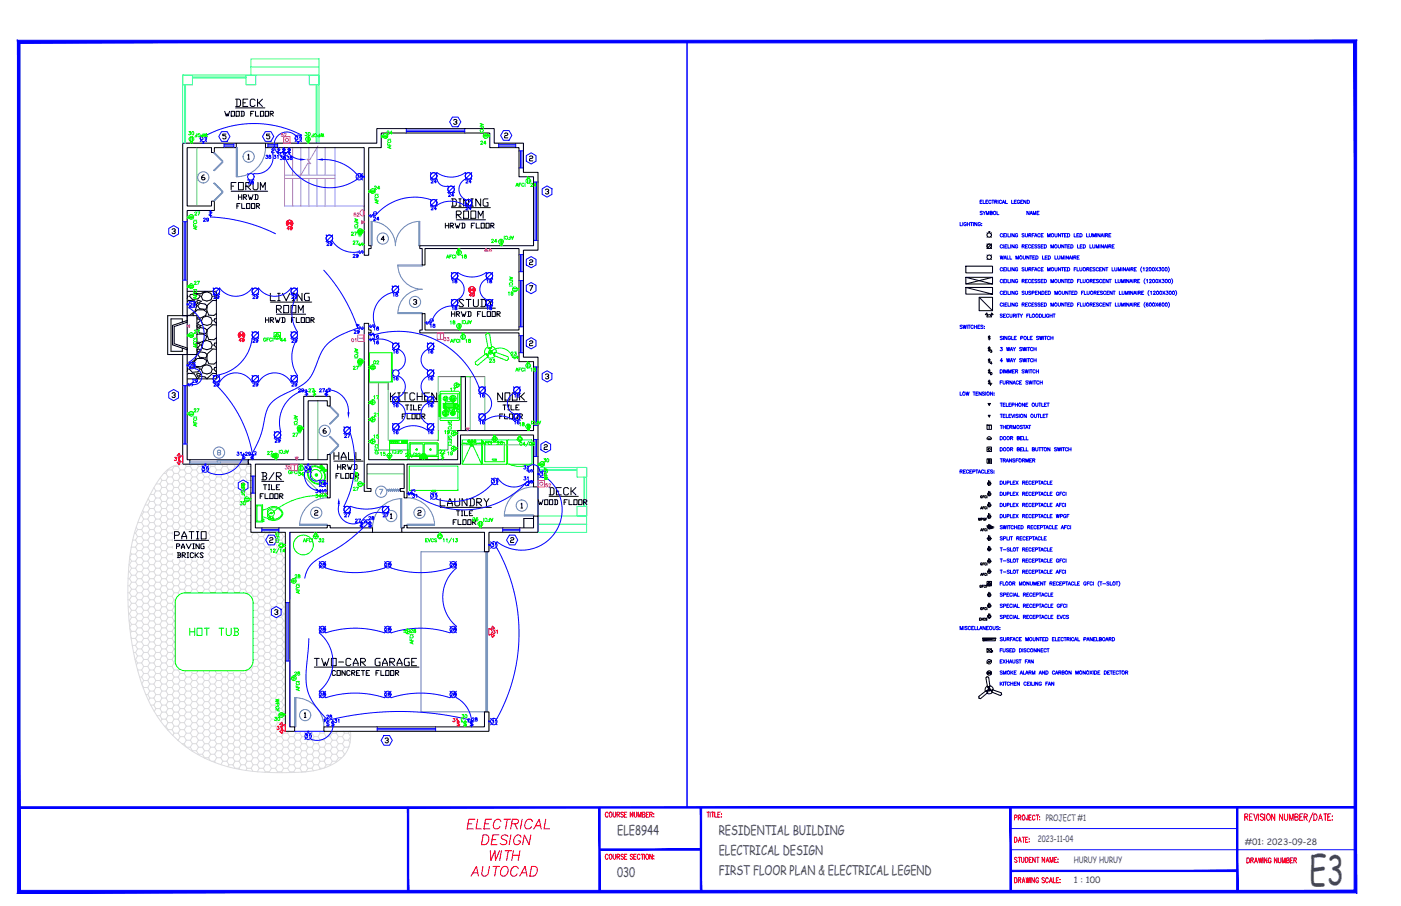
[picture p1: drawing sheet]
<svg xmlns="http://www.w3.org/2000/svg" width="432mm" height="279mm" viewBox="0 0 432 279" stroke-linecap="round" stroke-linejoin="round" font-family="sans-serif">
<defs><g id="words">
<text font-size="12.5" fill="#545454" x="403.5" y="273">E3</text>
<g font-size="6.6" fill="#f00">
<text x="147.5" y="261.8">DESIGN</text>
<text x="150.3" y="266.7">WITH</text>
</g>
<g font-size="6.2" fill="#f00">
<text x="143.2" y="256.8">ELECTRICAL</text>
<text x="144.3" y="271.3">AUTOCAD</text>
</g>
<text font-size="5.3" fill="#0f0" x="57.5" y="197.2">HOT TUB</text>
<g font-size="4.1" fill="#545454">
<text x="190.2" y="257.5">ELE8944</text>
<text x="221.5" y="257.5">RESIDENTIAL BUILDING</text>
<text x="221.5" y="263.7">ELECTRICAL DESIGN</text>
<text x="221.5" y="270">FIRST FLOOR PLAN &amp; ELECTRICAL LEGEND</text>
<text x="190.2" y="270.5">030</text>
</g>
<g font-size="4" fill="#0f0">
<text x="61" y="44.4">31</text>
<text x="90.3" y="44.4">31</text>
<text x="93.1" y="43">30</text>
<text x="118.5" y="42.7">24</text>
<text x="147.1" y="45.9">24</text>
<text x="114.7" y="59.6">24</text>
<text x="162.6" y="58.9">24</text>
<text x="59.3" y="67.7">27</text>
<text x="107.2" y="73.7">27</text>
<text x="141.5" y="80.8">18</text>
<text x="58.9" y="88.9">27</text>
<text x="155.9" y="92.4">18</text>
<text x="137.9" y="101.2">18</text>
<text x="76.9" y="106.9">29</text>
<text x="85.7" y="106.5">44</text>
<text x="142.5" y="106.9">18</text>
<text x="114.3" y="113.6">02</text>
<text x="149.9" y="112.9">23</text>
<text x="162.6" y="115.7">18</text>
<text x="114.3" y="124.2">17</text>
<text x="137.9" y="122.1">17</text>
<text x="58.9" y="128.4">27</text>
<text x="89.3" y="135.8">27</text>
<text x="136.2" y="135.1">19</text>
<text x="159.1" y="132.6">18</text>
<text x="81.5" y="141.5">27</text>
<text x="116.4" y="141.8">15</text>
<text x="134.8" y="141.1">22</text>
<text x="137.2" y="141.5">19</text>
<text x="152.4" y="138.3">26</text>
<text x="166.5" y="143.6">30</text>
<text x="91" y="147.8">34</text>
<text x="93.1" y="146.4">34</text>
<text x="165.8" y="148.2">31</text>
<text x="76.6" y="154.2" transform="rotate(-90 76.6 154.2)">WPGF</text>
<text x="107.9" y="152.4">27</text>
<text x="73" y="157">30</text>
<text x="81.8" y="161.6">34</text>
<text x="145" y="161.9">26</text>
<text x="97.4" y="168.3">32</text>
<text x="90" y="179.6">28</text>
<text x="125.6" y="196.5">28</text>
<text x="90" y="209.5">28</text>
<text x="87.1" y="220.8" transform="rotate(-90 87.1 220.8)">WPGF</text>
<text x="141.5" y="222.6">30</text>
<text x="144.6" y="223.7">28</text>
</g>
<g font-size="4" fill="#f0f">
<text x="85.7" y="43.4">52</text>
<text x="108.3" y="68.1">52</text>
<text x="150.6" y="76.2">24</text>
<text x="58.9" y="104.1">27</text>
<text x="110.8" y="106.5" transform="rotate(-90 110.8 106.5)">01</text>
<text x="87.1" y="146">35</text>
<text x="167.2" y="151.3">52</text>
</g>
<g font-size="4" fill="#00f">
<text x="83.6" y="50.1">31</text>
<text x="85.4" y="50.4">38</text>
<text x="109" y="56.1">38</text>
<text x="131.9" y="66">24</text>
<text x="137.2" y="61.7">24</text>
<text x="142.5" y="66">24</text>
<text x="63.5" y="67.7">S</text>
<text x="99.8" y="76.9">29</text>
<text x="138.6" y="88.5">18</text>
<text x="149.2" y="88.5">18</text>
<text x="57.5" y="95.6">29</text>
<text x="120.3" y="92.8">18</text>
<text x="138.6" y="96.7">18</text>
<text x="149.2" y="96.7">18</text>
<text x="88.9" y="106.9">29</text>
<text x="108.3" y="104.1">29</text>
<text x="114.3" y="103">18</text>
<text x="120.3" y="118.5">16</text>
<text x="131.2" y="118.5">16</text>
<text x="64.9" y="120.3">29</text>
<text x="76.9" y="120.3">29</text>
<text x="88.9" y="120.3">29</text>
<text x="91" y="122.1">29</text>
<text x="94.2" y="122.1">27</text>
<text x="97.7" y="122.1">27</text>
<text x="147.1" y="123.8">16</text>
<text x="157.7" y="123.8">16</text>
<text x="120.3" y="126.6">16</text>
<text x="131.2" y="126.6">16</text>
<text x="147.1" y="131.9">16</text>
<text x="157.7" y="131.9">16</text>
<text x="84" y="137.6">29</text>
<text x="105.5" y="136.2">27</text>
<text x="120.3" y="135.1">16</text>
<text x="131.2" y="135.1">16</text>
<text x="73.7" y="142.5">S</text>
<text x="61.7" y="146.4">31</text>
<text x="97.7" y="151">34</text>
<text x="132.3" y="154.5">31</text>
<text x="151" y="150.3">31</text>
<text x="105.5" y="160.5">27</text>
<text x="112.9" y="161.6">28</text>
<text x="117.1" y="160.5">27</text>
<text x="108.7" y="162.3">27</text>
<text x="97.7" y="176">28</text>
<text x="117.8" y="176">28</text>
<text x="137.9" y="176">28</text>
<text x="97.7" y="195.8">28</text>
<text x="117.8" y="195.8">28</text>
<text x="137.9" y="195.8">28</text>
<text x="97.7" y="215.9">28</text>
<text x="117.8" y="215.9">28</text>
<text x="137.9" y="215.9">28</text>
<text x="102.3" y="224">31</text>
<text x="150.6" y="224.4">31</text>
</g>
<g font-size="4" fill="#f00">
<text x="143.9" y="92.8">49</text>
<text x="72.7" y="106.5">49</text>
<text x="52.9" y="143.2">31</text>
<text x="151" y="196.5">31</text>
<text x="84.3" y="226.1">31</text>
</g>
<text font-size="4" x="58.2" y="119.2">29</text>
<g font-size="3.5" fill="#0f0">
<text x="57.1" y="42.7">30</text>
<text x="159.1" y="89.6" transform="rotate(-90 159.1 89.6)">AFCI</text>
<text x="157.3" y="111.8">S</text>
<text x="107.9" y="115">27</text>
<text x="114.3" y="129.5">21</text>
<text x="114.3" y="136.2">15</text>
<text x="98.4" y="154.5">S</text>
<text x="83.6" y="223.3">30</text>
<text x="138.6" y="223.7">31</text>
</g>
<g font-size="3.5" fill="#00f">
<text x="75.5" y="57.9">38</text>
<text x="131.9" y="57.5">24</text>
<text x="142.5" y="57.5">24</text>
<text x="109.7" y="76.9">S</text>
<text x="109.7" y="79.4">S</text>
<text x="64.9" y="93.1">29</text>
<text x="76.9" y="93.1">29</text>
<text x="88.9" y="93.1">29</text>
<text x="131.6" y="100.2">D</text>
<text x="113.2" y="106.2">S</text>
<text x="113.2" y="104.8">S</text>
<text x="120.3" y="110.1">16</text>
<text x="131.2" y="110.1">16</text>
<text x="57.5" y="114.3">29</text>
<text x="57.1" y="120.3">S</text>
<text x="161.9" y="146.8">S</text>
<text x="161.9" y="150.3">S</text>
<text x="150.6" y="169.7">31</text>
<text x="99.8" y="222.6">28</text>
<text x="93.1" y="228.6">31</text>
</g>
<text font-size="3.5" fill="#f00" x="87.5" y="72">49</text>
<g font-size="3.5" fill="#f0f">
<text x="113.2" y="68.1">S</text>
<text x="135.8" y="106.2">33</text>
</g>
<g font-size="3.1" fill="#00f">
<text x="114.3" y="67">D</text>
<text x="125.9" y="152.8">3</text>
</g>
<g font-size="2.7" fill="#545454">
<text x="322.3" y="253.2">PROJECT #1</text>
<text x="319.8" y="259.8">2023-11-04</text>
<text x="383.6" y="260.6">#01: 2023-09-28</text>
<text x="331" y="266">HURUY HURUY</text>
<text x="331" y="272.4">1 : 100</text>
</g>
</g></defs>
<!-- layer: Residental Base Plan|C-LD-TER -->
<g fill="none" stroke="#dcdcdc" stroke-width=".31">
<path d="M43.3 159h.4M43.7 159l.6 1.1M44 157.4l.3 .5M44.3 157.9h1.2M44.3 157.9l-.6 1.1M44.7 155.7h.8M45.5 157.9l.7 1.1M45.5 155.7l.7 1.1M45.7 153.8l.5 .9M46.2 154.7h1.2M46.2 156.8h1.2M46.2 159h1.2"/>
<path d="M46.2 154.7l-.7 1M46.2 156.8l-.7 1.1M46.2 159l-.7 1.1M46.3 152.5h1.1M47.4 159l.6 1.1M47.4 156.8l.6 1.1M47.4 154.7l.6 1M47.4 152.5l.6 1.1M47.4 150.4l.6 1M48 151.4h1.3M48 153.6h1.3M48 155.7h1.3"/>
<path d="M48 157.9h1.3M48 151.4l-.6 1.1M48 153.6l-.6 1.1M48 155.7l-.6 1.1M48 157.9l-.6 1.1M48.1 149.2h1.2M49.3 157.9l.6 1.1M49.3 155.7l.6 1.1M49.3 153.6l.6 1.1M49.3 151.4l.6 1.1M49.3 149.2l.6 1.1M49.4 147.3l.5 .9"/>
<path d="M49.9 148.2h1.3M49.9 150.3h1.3M49.9 152.5h1.3M49.9 154.7h1.3M49.9 156.8h1.3M49.9 159h1.3M49.9 148.2l-.6 1M49.9 150.3l-.6 1.1M49.9 152.5l-.6 1.1M49.9 154.7l-.6 1M49.9 156.8l-.6 1.1M49.9 159l-.6 1.1"/>
<path d="M50.5 146h.7M51.2 159l.6 1.1M51.2 156.8l.6 1.1M51.2 154.7l.6 1M51.2 152.5l.6 1.1M51.2 150.3l.6 1.1M51.2 148.2l.6 1M51.2 146l.6 1.1M51.7 144.8l.1 .1M51.8 144.9h1.2M51.8 147.1h1.2M51.8 149.2h1.2"/>
<path d="M51.8 151.4h1.2M51.8 153.6h1.2M51.8 155.7h1.2M51.8 157.9h1.2M51.8 144.9l-.6 1.1M51.8 147.1l-.6 1.1M51.8 149.2l-.6 1.1M51.8 151.4l-.6 1.1M51.8 153.6l-.6 1.1M51.8 155.7l-.6 1.1M51.8 157.9l-.6 1.1M53 157.9l.7 1.1"/>
<path d="M53 155.7l.7 1.1M53 153.6l.7 1.1M53 151.4l.7 1.1M53 149.2l.7 1.1M53 147.1l.7 1.1M53 144.9l.7 1.1M53.7 146h1.2M53.7 148.2h1.2M53.7 150.3h1.2M53.7 152.5h1.2M53.7 154.7h1.2M53.7 156.8h1.2"/>
<path d="M53.7 159h1.2M53.7 143.8l-.7 1.1M53.7 146l-.7 1.1M53.7 148.2l-.7 1M53.7 150.3l-.7 1.1M53.7 152.5l-.7 1.1M53.7 154.7l-.7 1M53.7 156.8l-.7 1.1M53.7 159l-.7 1.1M54.9 159l.6 1.1M54.9 156.8l.6 1.1M54.9 154.7l.6 1"/>
<path d="M54.9 152.5l.6 1.1M54.9 150.3l.6 1.1M54.9 148.2l.6 1M54.9 146l.6 1.1M54.9 143.8l.6 1.1M55.5 144.9h1.3M55.5 147.1h1.3M55.5 149.2h1.3M55.5 151.4h1.3M55.5 153.6h1.3M55.5 155.7h1.3M55.5 157.9h1.3"/>
<path d="M55.5 144.9l-.6 1.1M55.5 147.1l-.6 1.1M55.5 149.2l-.6 1.1M55.5 151.4l-.6 1.1M55.5 153.6l-.6 1.1M55.5 155.7l-.6 1.1M55.5 157.9l-.6 1.1M56.3 143.2a8.3 8.3 0 0 0-7.1 4.4 57.1 57.1 0 0 0-9.8 34.9 83.4 83.4 0 0 0 6.5 33.7 37.7 37.7 0 0 0 31 21.6 62.8 62.8 0 0 0 22.7-.8 11.5 11.5 0 0 0 7.9-6.6l.5-2.4v-2.5M56.8 157.9l.6 1.1M56.8 155.7l.6 1.1M56.8 153.6l.6 1.1M56.8 151.4l.6 1.1"/>
<path d="M56.8 149.2l.6 1.1M56.8 147.1l.6 1.1M56.8 144.9l.6 1.1M57.4 146h1.3M57.4 148.2h1.3M57.4 150.3h1.3M57.4 152.5h1.3M57.4 154.7h1.3M57.4 156.8h1.3M57.4 159h1.3M57.4 146l-.6 1.1M57.4 148.2l-.6 1"/>
<path d="M57.4 150.3l-.6 1.1M57.4 152.5l-.6 1.1M57.4 154.7l-.6 1M57.4 156.8l-.6 1.1M57.4 159l-.6 1.1M58.7 143.8h-1.3l-.6 1.1M58.7 159l.6 1.1M58.7 156.8l.6 1.1M58.7 154.7l.6 1M58.7 152.5l.6 1.1M58.7 150.3l.6 1.1M58.7 148.2l.6 1"/>
<path d="M58.7 146l.6 1.1M58.7 143.8l.6 1.1M59.1 143.2l-.4 .6M59.3 144.9h1.2M59.3 147.1h1.2l.7 1.1M59.3 149.2h1.2M59.3 151.4h1.2M59.3 153.6h1.2M59.3 155.7h1.2M59.3 157.9h1.2M59.3 144.9l-.6 1.1M59.3 147.1l-.6 1.1"/>
<path d="M59.3 149.2l-.6 1.1M59.3 151.4l-.6 1.1M59.3 153.6l-.6 1.1M59.3 155.7l-.6 1.1M59.3 157.9l-.6 1.1M60.5 157.9l.7 1.1M60.5 155.7l.7 1.1M60.5 153.6l.7 1.1M60.5 151.4l.7 1.1M60.5 149.2l.7 1.1M61.2 148.2h1.2M61.2 150.3h1.2"/>
<path d="M61.2 152.5h1.2M61.2 154.7h1.2M61.2 156.8h1.2M61.2 159h1.2M61.2 148.2l-.7 1M61.2 150.3l-.7 1.1M61.2 152.5l-.7 1.1M61.2 154.7l-.7 1M61.2 156.8l-.7 1.1M61.2 159l-.7 1.1M62.4 159l.6 1.1M62.4 156.8l.6 1.1"/>
<path d="M62.4 154.7l.6 1M62.4 152.5l.6 1.1M62.4 150.3l.6 1.1M62.4 148.2l.6 1M63 149.2h1.3M63 151.4h1.3M63 153.6h1.3M63 155.7h1.3M63 157.9h1.3M63 147.1l-.6 1.1M63 149.2l-.6 1.1M63 151.4l-.6 1.1"/>
<path d="M63 153.6l-.6 1.1M63 155.7l-.6 1.1M63 157.9l-.6 1.1M64.3 157.9l.6 1.1M64.3 155.7l.6 1.1M64.3 153.6l.6 1.1M64.3 151.4l.6 1.1M64.3 149.2l.6 1.1M64.3 147.1l.6 1.1M64.9 148.2h1.3M64.9 150.3h1.3M64.9 152.5h1.3"/>
<path d="M64.9 154.7h1.3M64.9 156.8h1.3M64.9 159h1.3M64.9 148.2l-.6 1M64.9 150.3l-.6 1.1M64.9 152.5l-.6 1.1M64.9 154.7l-.6 1M64.9 156.8l-.6 1.1M64.9 159l-.6 1.1M66.2 159l.6 1.1M66.2 156.8l.6 1.1M66.2 154.7l.6 1"/>
<path d="M66.2 152.5l.6 1.1M66.2 150.3l.6 1.1M66.2 148.2l.6 1M66.5 143.2l-.3 .6 .6 1.1M66.8 144.9h1.2M66.8 147.1h1.2M66.8 149.2h1.2M66.8 151.4h1.2M66.8 153.6h1.2M66.8 155.7h1.2M66.8 157.9h1.2M66.8 144.9l-.6 1.1 .6 1.1"/>
<path d="M66.8 147.1l-.6 1.1M66.8 149.2l-.6 1.1M66.8 151.4l-.6 1.1M66.8 153.6l-.6 1.1M66.8 155.7l-.6 1.1M66.8 157.9l-.6 1.1M68 157.9l.7 1.1M68 155.7l.7 1.1M68 153.6l.7 1.1M68 151.4l.7 1.1M68 149.2l.7 1.1M68 147.1l.7 1.1"/>
<path d="M68 144.9l.7 1.1M68.3 143.2l.4 .6M68.7 143.8h1.2M68.7 146h1.2M68.7 148.2h1.2M68.7 150.3h1.2M68.7 152.5h1.2M68.7 154.7h1.2M68.7 156.8h1.2M68.7 159h1.2M68.7 143.8l-.7 1.1M68.7 146l-.7 1.1"/>
<path d="M68.7 148.2l-.7 1M68.7 150.3l-.7 1.1M68.7 152.5l-.7 1.1M68.7 154.7l-.7 1M68.7 156.8l-.7 1.1M68.7 159l-.7 1.1M69.9 159l.6 1.1M69.9 156.8l.6 1.1M69.9 154.7l.6 1M69.9 152.5l.6 1.1M69.9 150.3l.6 1.1M69.9 148.2l.6 1"/>
<path d="M69.9 146l.6 1.1M69.9 143.8l.6 1.1M70.3 143.2l-.4 .6M70.5 144.9h1.3M70.5 147.1h1.3M70.5 149.2h1.3M70.5 151.4h1.3M70.5 153.6h1.3M70.5 155.7h1.3M70.5 157.9h1.3l.6 1.1M70.5 144.9l-.6 1.1M70.5 147.1l-.6 1.1"/>
<path d="M70.5 149.2l-.6 1.1M70.5 151.4l-.6 1.1M70.5 153.6l-.6 1.1M70.5 155.7l-.6 1.1M70.5 157.9l-.6 1.1M71.8 151.4l.6 1.1M71.8 149.2l.6 1.1-.6 1.1M71.8 147.1l.6 1.1-.6 1M71.8 144.9l.6 1.1M72 143.2l.4 .6-.6 1.1M72.4 146h1.3M72.4 159h1.3"/>
<path d="M72.4 146l-.6 1.1M72.4 159l-.6 1.1M73.7 159l.6 1.1M73.7 146l.6 1.1M73.7 143.8l.6 1.1M74.3 144.9h1.2M74.3 144.9l-.6 1.1M74.3 157.9l-.6 1.1M75.5 157.9l.7 1.1M75.5 144.9l.7 1.1M76.2 146h1.1M76.2 159h1.1"/>
<path d="M76.2 143.8l-.7 1.1M76.2 146l-.7 1.1M76.2 159l-.7 1.1M39.5 178.5h.4M39.6 176.3h.3M39.8 174.1h.1M39.9 178.5l.6 1.1M39.9 176.3l.6 1.1M39.9 174.1l.6 1.1M40 172.1l.5 1M40.2 170.3l.3 .6M40.5 168.6v.1"/>
<path d="M40.5 168.7h1.3M40.5 170.9h1.3M40.5 173.1h1.3M40.5 175.2h1.3M40.5 177.4h1.3M40.5 179.6h1.3M40.5 168.7l-.1 .2M40.5 170.9l-.5 .9M40.5 173.1l-.6 1M40.5 175.2l-.6 1.1M40.5 177.4l-.6 1.1M40.5 179.6l-.6 1"/>
<path d="M40.9 166.6h.9M41.4 164.4h.4M41.8 179.6l.6 1M41.8 177.4l.6 1.1M41.8 175.2l.6 1.1M41.8 173.1l.6 1M41.8 170.9l.6 1.1M41.8 168.7l.6 1.1M41.8 166.6l.6 1.1M41.8 164.4l.6 1.1M42 162.6l.4 .7M42.4 163.3h1.3"/>
<path d="M42.4 165.5h1.3M42.4 167.7h1.3M42.4 169.8h1.3M42.4 172h1.3M42.4 174.1h1.3M42.4 176.3h1.3M42.4 178.5h1.3M42.4 163.3l-.6 1.1M42.4 165.5l-.6 1.1M42.4 167.7l-.6 1M42.4 169.8l-.6 1.1M42.4 172l-.6 1.1"/>
<path d="M42.4 174.1l-.6 1.1M42.4 176.3l-.6 1.1M42.4 178.5l-.6 1.1M42.5 161.2h1.2M43.7 178.5l.6 1.1M43.7 176.3l.6 1.1M43.7 174.1l.6 1.1M43.7 172l.6 1.1M43.7 169.8l.6 1.1M43.7 167.7l.6 1M43.7 165.5l.6 1.1M43.7 163.3l.6 1.1"/>
<path d="M43.7 161.2l.6 1M44.3 160.1h1.2M44.3 162.2h1.2M44.3 164.4h1.2M44.3 166.6h1.2M44.3 168.7h1.2M44.3 170.9h1.2M44.3 173.1h1.2M44.3 175.2h1.2M44.3 177.4h1.2M44.3 179.6h1.2M44.3 160.1l-.6 1.1"/>
<path d="M44.3 162.2l-.6 1.1M44.3 164.4l-.6 1.1M44.3 166.6l-.6 1.1M44.3 168.7l-.6 1.1M44.3 170.9l-.6 1.1M44.3 173.1l-.6 1M44.3 175.2l-.6 1.1M44.3 177.4l-.6 1.1M44.3 179.6l-.6 1M45.5 179.6l.7 1M45.5 177.4l.7 1.1M45.5 175.2l.7 1.1"/>
<path d="M45.5 173.1l.7 1M45.5 170.9l.7 1.1M45.5 168.7l.7 1.1M45.5 166.6l.7 1.1M45.5 164.4l.7 1.1M45.5 162.2l.7 1.1M45.5 160.1l.7 1.1M46.2 161.2h1.2M46.2 163.3h1.2M46.2 165.5h1.2M46.2 167.7h1.2M46.2 169.8h1.2"/>
<path d="M46.2 172h1.2M46.2 174.1h1.2M46.2 176.3h1.2M46.2 178.5h1.2M46.2 161.2l-.7 1M46.2 163.3l-.7 1.1M46.2 165.5l-.7 1.1M46.2 167.7l-.7 1M46.2 169.8l-.7 1.1M46.2 172l-.7 1.1M46.2 174.1l-.7 1.1M46.2 176.3l-.7 1.1"/>
<path d="M46.2 178.5l-.7 1.1M47.4 178.5l.6 1.1M47.4 176.3l.6 1.1M47.4 174.1l.6 1.1M47.4 172l.6 1.1M47.4 169.8l.6 1.1M47.4 167.7l.6 1M47.4 165.5l.6 1.1M47.4 163.3l.6 1.1M47.4 161.2l.6 1M48 160.1h1.3M48 162.2h1.3"/>
<path d="M48 164.4h1.3M48 166.6h1.3M48 168.7h1.3M48 170.9h1.3M48 173.1h1.3M48 175.2h1.3M48 177.4h1.3M48 179.6h1.3M48 160.1l-.6 1.1M48 162.2l-.6 1.1M48 164.4l-.6 1.1M48 166.6l-.6 1.1"/>
<path d="M48 168.7l-.6 1.1M48 170.9l-.6 1.1M48 173.1l-.6 1M48 175.2l-.6 1.1M48 177.4l-.6 1.1M48 179.6l-.6 1M49.3 179.6l.6 1M49.3 177.4l.6 1.1M49.3 175.2l.6 1.1M49.3 173.1l.6 1M49.3 170.9l.6 1.1M49.3 168.7l.6 1.1"/>
<path d="M49.3 166.6l.6 1.1M49.3 164.4l.6 1.1M49.3 162.2l.6 1.1M49.3 160.1l.6 1.1M49.9 161.2h1.3M49.9 163.3h1.3M49.9 165.5h1.3M49.9 167.7h1.3M49.9 169.8h1.3M49.9 172h1.3M49.9 174.1h1.3M49.9 176.3h1.3"/>
<path d="M49.9 178.5h1.3M49.9 161.2l-.6 1M49.9 163.3l-.6 1.1M49.9 165.5l-.6 1.1M49.9 167.7l-.6 1M49.9 169.8l-.6 1.1M49.9 172l-.6 1.1M49.9 174.1l-.6 1.1M49.9 176.3l-.6 1.1M49.9 178.5l-.6 1.1M51.2 178.5l.6 1.1M51.2 176.3l.6 1.1"/>
<path d="M51.2 174.1l.6 1.1M51.2 172l.6 1.1M51.2 169.8l.6 1.1M51.2 167.7l.6 1M51.2 165.5l.6 1.1M51.2 163.3l.6 1.1M51.2 161.2l.6 1M51.8 160.1h1.2M51.8 162.2h1.2M51.8 164.4h1.2M51.8 166.6h1.2M51.8 168.7h1.2"/>
<path d="M51.8 170.9h1.2M51.8 173.1h1.2M51.8 175.2h1.2M51.8 177.4h1.2M51.8 179.6h1.2M51.8 160.1l-.6 1.1M51.8 162.2l-.6 1.1M51.8 164.4l-.6 1.1M51.8 166.6l-.6 1.1M51.8 168.7l-.6 1.1M51.8 170.9l-.6 1.1M51.8 173.1l-.6 1"/>
<path d="M51.8 175.2l-.6 1.1M51.8 177.4l-.6 1.1M51.8 179.6l-.6 1M53 179.6l.7 1M53 177.4l.7 1.1M53 175.2l.7 1.1M53 173.1l.7 1M53 170.9l.2 .3M53 168.7l.2 .3M53 166.6l.2 .3M53 164.4l.2 .3M53 162.2l.7 1.1"/>
<path d="M53 160.1l.7 1.1M53.2 164.1l-.2 .3M53.2 166.3l-.2 .3M53.2 168.4l-.2 .3M53.2 170.6l-.2 .3M53.3 172.5l-.3 .6M53.7 161.2h1.2M53.7 163.3h1.2M53.7 174.1h1.2M53.7 176.3h1.2M53.7 178.5h1.2M53.7 161.2l-.7 1"/>
<path d="M53.7 163.3l-.1 .1M53.7 174.1l-.7 1.1M53.7 176.3l-.7 1.1M53.7 178.5l-.7 1.1M54.9 178.5l.6 1.1M54.9 176.3l.6 1.1M54.9 174.1l.6 1.1M54.9 163.3l.1 .1M54.9 161.2l.6 1M55.2 172.5l.3 .6M55.5 160.1h1.3M55.5 162.2h1.3"/>
<path d="M55.5 173.1h1.3M55.5 175.2h1.3M55.5 177.4h1.3M55.5 179.6h1.3M55.5 160.1l-.6 1.1M55.5 162.2l-.6 1.1M55.5 173.1l-.6 1M55.5 175.2l-.6 1.1M55.5 177.4l-.6 1.1M55.5 179.6l-.6 1M56.8 179.6l.6 1M56.8 177.4l.6 1.1"/>
<path d="M56.8 175.2l.6 1.1M56.8 173.1l.6 1M56.8 162.2l.6 1.1M56.8 160.1l.6 1.1M57.1 172.5l-.3 .6M57.4 161.2h1.3M57.4 163.3h1.3M57.4 174.1h1.3M57.4 176.3h1.3M57.4 178.5h1.3M57.4 161.2l-.6 1M57.4 163.3v.1"/>
<path d="M57.4 174.1l-.6 1.1M57.4 176.3l-.6 1.1M57.4 178.5l-.6 1.1M58.7 178.5l.6 1.1M58.7 176.3l.6 1.1M58.7 174.1l.6 1.1M58.7 163.3v.1M58.7 161.2l.6 1M59 172.5l.3 .6M59.3 160.1h1.2M59.3 162.2h1.2M59.3 173.1h1.2"/>
<path d="M59.3 175.2h1.2M59.3 177.4h1.2M59.3 179.6h1.2M59.3 160.1l-.6 1.1M59.3 162.2l-.6 1.1M59.3 173.1l-.6 1M59.3 175.2l-.6 1.1M59.3 177.4l-.6 1.1M59.3 179.6l-.6 1M60.5 179.6l.7 1M60.5 177.4l.7 1.1M60.5 175.2l.7 1.1"/>
<path d="M60.5 173.1l.7 1M60.5 162.2l.7 1.1M60.5 160.1l.7 1.1M60.8 172.5l-.3 .6M61.2 161.2h1.2M61.2 163.3h1.2M61.2 174.1h1.2M61.2 176.3h1.2M61.2 178.5h1.2M61.2 161.2l-.7 1M61.2 163.3l-.1 .1M61.2 174.1l-.7 1.1"/>
<path d="M61.2 176.3l-.7 1.1M61.2 178.5l-.7 1.1M62.4 178.5l.6 1.1M62.4 176.3l.6 1.1M62.4 174.1l.6 1.1M62.4 163.3l.1 .1M62.4 161.2l.6 1M62.7 172.5l.3 .6M63 160.1h1.3M63 162.2h1.3M63 173.1h1.3M63 175.2h1.3"/>
<path d="M63 177.4h1.3M63 179.6h1.3M63 160.1l-.6 1.1M63 162.2l-.6 1.1M63 173.1l-.6 1M63 175.2l-.6 1.1M63 177.4l-.6 1.1M63 179.6l-.6 1M64.1 164.4h.2M64.1 166.6h.2M64.1 168.7h.2M64.1 170.9h.2"/>
<path d="M64.3 179.6l.6 1M64.3 177.4l.6 1.1M64.3 175.2l.6 1.1M64.3 173.1l.6 1M64.3 170.9l.6 1.1M64.3 168.7l.6 1.1M64.3 166.6l.6 1.1M64.3 164.4l.6 1.1M64.3 162.2l.6 1.1M64.3 160.1l.6 1.1M64.9 161.2h1.3M64.9 163.3h1.3"/>
<path d="M64.9 165.5h1.3M64.9 167.7h1.3M64.9 169.8h1.3M64.9 172h1.3M64.9 174.1h1.3M64.9 176.3h1.3M64.9 178.5h1.3M64.9 161.2l-.6 1M64.9 163.3l-.6 1.1M64.9 165.5l-.6 1.1M64.9 167.7l-.6 1M64.9 169.8l-.6 1.1"/>
<path d="M64.9 172l-.6 1.1M64.9 174.1l-.6 1.1M64.9 176.3l-.6 1.1M64.9 178.5l-.6 1.1M66.2 178.5l.6 1.1M66.2 176.3l.6 1.1M66.2 174.1l.6 1.1M66.2 172l.6 1.1M66.2 169.8l.6 1.1M66.2 167.7l.6 1M66.2 165.5l.6 1.1M66.2 163.3l.6 1.1"/>
<path d="M66.2 161.2l.6 1M66.8 160.1h1.2M66.8 162.2h1.2M66.8 164.4h1.2M66.8 166.6h1.2M66.8 168.7h1.2M66.8 170.9h1.2M66.8 173.1h1.2M66.8 175.2h1.2M66.8 177.4h1.2M66.8 179.6h1.2M66.8 160.1l-.6 1.1"/>
<path d="M66.8 162.2l-.6 1.1M66.8 164.4l-.6 1.1M66.8 166.6l-.6 1.1M66.8 168.7l-.6 1.1M66.8 170.9l-.6 1.1M66.8 173.1l-.6 1M66.8 175.2l-.6 1.1M66.8 177.4l-.6 1.1M66.8 179.6l-.6 1M68 179.6l.7 1M68 177.4l.7 1.1M68 175.2l.7 1.1"/>
<path d="M68 173.1l.7 1M68 170.9l.7 1.1M68 168.7l.7 1.1M68 166.6l.7 1.1M68 164.4l.7 1.1M68 162.2l.7 1.1M68 160.1l.7 1.1M68.7 161.2h1.2M68.7 163.3h1.2M68.7 165.5h1.2M68.7 167.7h1.2M68.7 169.8h1.2"/>
<path d="M68.7 172h1.2M68.7 174.1h1.2M68.7 176.3h1.2M68.7 178.5h1.2M68.7 161.2l-.7 1M68.7 163.3l-.7 1.1M68.7 165.5l-.7 1.1M68.7 167.7l-.7 1M68.7 169.8l-.7 1.1M68.7 172l-.7 1.1M68.7 174.1l-.7 1.1M68.7 176.3l-.7 1.1"/>
<path d="M68.7 178.5l-.7 1.1M69.9 178.5l.6 1.1M69.9 176.3l.6 1.1M69.9 174.1l.6 1.1M69.9 172l.6 1.1M69.9 169.8l.6 1.1M69.9 167.7l.6 1M69.9 165.5l.6 1.1M69.9 163.3l.6 1.1M69.9 161.2l.6 1M70.5 160.1h1.3M70.5 162.2h1.3"/>
<path d="M70.5 164.4h1.3M70.5 166.6h1.3M70.5 168.7h1.3M70.5 170.9h1.3M70.5 173.1h1.3M70.5 175.2h1.3M70.5 177.4h1.3M70.5 179.6h1.3M70.5 160.1l-.6 1.1M70.5 162.2l-.6 1.1M70.5 164.4l-.6 1.1M70.5 166.6l-.6 1.1"/>
<path d="M70.5 168.7l-.6 1.1M70.5 170.9l-.6 1.1M70.5 173.1l-.6 1M70.5 175.2l-.6 1.1M70.5 177.4l-.6 1.1M70.5 179.6l-.6 1M71.8 179.6l.6 1M71.8 177.4l.6 1.1M71.8 175.2l.6 1.1M71.8 173.1l.6 1M71.8 170.9l.6 1.1M71.8 168.7l.6 1.1"/>
<path d="M71.8 166.6l.6 1.1M71.8 164.4l.6 1.1M71.8 162.2l.6 1.1M71.8 160.1l.6 1.1M72.4 161.2h1.3M72.4 163.3h1.3M72.4 165.5h1.3M72.4 167.7h1.3M72.4 169.8h1.3M72.4 172h1.3M72.4 174.1h1.3M72.4 176.3h1.3"/>
<path d="M72.4 178.5h1.3M72.4 161.2l-.6 1M72.4 163.3l-.6 1.1M72.4 165.5l-.6 1.1M72.4 167.7l-.6 1M72.4 169.8l-.6 1.1M72.4 172l-.6 1.1M72.4 174.1l-.6 1.1M72.4 176.3l-.6 1.1M72.4 178.5l-.6 1.1M73.7 178.5l.6 1.1M73.7 176.3l.6 1.1"/>
<path d="M73.7 174.1l.6 1.1M73.7 172l.6 1.1M73.7 169.8l.6 1.1M73.7 167.7l.6 1M73.7 165.5l.6 1.1M73.7 163.3l.6 1.1M73.7 161.2l.6 1M74.3 160.1h1.2M74.3 162.2h1.2M74.3 164.4h1.2M74.3 166.6h1.2M74.3 168.7h1.2"/>
<path d="M74.3 170.9h1.2M74.3 173.1h1.2M74.3 175.2h1.2M74.3 177.4h1.2M74.3 179.6h1.2M74.3 160.1l-.6 1.1M74.3 162.2l-.6 1.1M74.3 164.4l-.6 1.1M74.3 166.6l-.6 1.1M74.3 168.7l-.6 1.1M74.3 170.9l-.6 1.1M74.3 173.1l-.6 1"/>
<path d="M74.3 175.2l-.6 1.1M74.3 177.4l-.6 1.1M74.3 179.6l-.6 1M75.5 179.6l.7 1M75.5 177.4l.7 1.1M75.5 175.2l.7 1.1M75.5 173.1l.7 1M75.5 170.9l.7 1.1M75.5 168.7l.7 1.1M75.5 166.6l.7 1.1M75.5 164.4l.7 1.1M75.5 162.2l.7 1.1"/>
<path d="M75.5 160.1l.7 1.1M76.2 161.2h1.1M76.2 163.3h1.1M76.2 165.5h1.2M76.2 167.7h1.2M76.2 169.8h1.2M76.2 172h1.2M76.2 174.1h1.2M76.2 176.3h1.2M76.2 178.5h1.2M76.2 161.2l-.7 1M76.2 163.3l-.7 1.1"/>
<path d="M76.2 165.5l-.7 1.1M76.2 167.7l-.7 1M76.2 169.8l-.7 1.1M76.2 172l-.7 1.1M76.2 174.1l-.7 1.1M76.2 176.3l-.7 1.1M76.2 178.5l-.7 1.1M77.4 178.5l.6 1.1M77.4 176.3l.6 1.1M77.4 174.1l.6 1.1M77.4 172l.6 1.1M77.4 169.8l.6 1.1"/>
<path d="M77.4 167.7l.6 1M77.4 165.5l.6 1.1M77.9 164.2l.1 .2M78 164.4h1.3M78 166.6h1.3M78 168.7h1.3M78 170.9h1.3M78 173.1h1.3M78 175.2h1.3M78 177.4h1.3M78 179.6h1.3M78 164.4l-.6 1.1"/>
<path d="M78 166.6l-.6 1.1M78 168.7l-.6 1.1M78 170.9l-.6 1.1M78 173.1l-.6 1M78 175.2l-.6 1.1M78 177.4l-.6 1.1M78 179.6l-.6 1M79.3 179.6l.6 1M79.3 177.4l.6 1.1M79.3 175.2l.6 1.1M79.3 173.1l.6 1M79.3 170.9l.6 1.1"/>
<path d="M79.3 168.7l.6 1.1M79.3 166.6l.6 1.1M79.3 164.4l.6 1.1M79.4 164.2l-.1 .2M79.9 165.5h1.3M79.9 167.7h1.3M79.9 169.8h1.3M79.9 172h1.3M79.9 174.1h1.3M79.9 176.3h1.3M79.9 178.5h1.3M79.9 165.5l-.6 1.1"/>
<path d="M79.9 167.7l-.6 1M79.9 169.8l-.6 1.1M79.9 172l-.6 1.1M79.9 174.1l-.6 1.1M79.9 176.3l-.6 1.1M79.9 178.5l-.6 1.1M81.2 178.5l.6 1.1M81.2 176.3l.6 1.1M81.2 174.1l.6 1.1M81.2 172l.6 1.1M81.2 169.8l.6 1.1M81.2 167.7l.6 1"/>
<path d="M81.2 165.5l.6 1.1M81.6 164.2l.2 .2M81.8 164.4h1.2M81.8 166.6h.1M81.8 168.7h1.2M81.8 170.9h1.2M81.8 173.1h1.2M81.8 175.2h1.2M81.8 177.4h1.2M81.8 179.6h1.2M81.8 164.4l-.6 1.1M81.8 166.6l-.6 1.1"/>
<path d="M81.8 168.7l-.6 1.1M81.8 170.9l-.6 1.1M81.8 173.1l-.6 1M81.8 175.2l-.6 1.1M81.8 177.4l-.6 1.1M81.8 179.6l-.6 1M83 179.6l.7 1M83 177.4l.7 1.1M83 175.2l.7 1.1M83 173.1l.7 1M83 170.9l.7 1.1M83 168.7l.7 1.1"/>
<path d="M83 164.4l.4 .6M83.2 164.2l-.2 .2M83.4 168l-.4 .7M83.7 169.8h1.2M83.7 172h1.2M83.7 174.1h1.2M83.7 176.3h1.2M83.7 178.5h1.2M83.7 169.8l-.7 1.1M83.7 172l-.7 1.1M83.7 174.1l-.7 1.1M83.7 176.3l-.7 1.1"/>
<path d="M83.7 178.5l-.7 1.1M84.7 167.7h.2M84.7 165.5h.2M84.9 178.5l.6 1.1M84.9 176.3l.6 1.1M84.9 174.1l.6 1.1M84.9 172l.6 1.1M84.9 169.8l.6 1.1M84.9 167.7l.6 1M84.9 165.5l.6 1.1M85.4 164.2l.1 .2M85.5 164.4h1.3"/>
<path d="M85.5 166.6h1.3M85.5 168.7h1.3M85.5 170.9h1.3M85.5 173.1h1.3M85.5 175.2h1.3M85.5 177.4h1.3M85.5 179.6h1.3M85.5 164.4l-.6 1.1M85.5 166.6l-.6 1.1M85.5 168.7l-.6 1.1M85.5 170.9l-.6 1.1M85.5 173.1l-.6 1"/>
<path d="M85.5 175.2l-.6 1.1M85.5 177.4l-.6 1.1M85.5 179.6l-.6 1M86.8 179.6l.6 1M86.8 177.4l.6 1.1M86.8 175.2l.6 1.1M86.8 173.1l.6 1M86.8 170.9l.6 1.1M86.8 168.7l.6 1.1M86.8 166.6l.6 1.1M86.8 164.4l.6 1.1M86.9 164.2l-.1 .2"/>
<path d="M87.4 165.5h.5M87.4 167.7h.5M87.4 169.8h.5M87.4 172h.5M87.4 174.1h.5M87.4 176.3h.5M87.4 178.5h.5M87.4 165.5l-.6 1.1M87.4 167.7l-.6 1M87.4 169.8l-.6 1.1M87.4 172l-.6 1.1M87.4 174.1l-.6 1.1"/>
<path d="M87.4 176.3l-.6 1.1M87.4 178.5l-.6 1.1M39.4 182.8h.5M39.4 180.6h.5M39.4 185h.5M39.5 187.1h.4M39.6 189.3h.3M39.8 191.5h.1M39.9 191.5l.6 1M39.9 189.3l.6 1.1M39.9 187.1l.6 1.1M39.9 185l.6 1"/>
<path d="M39.9 182.8l.6 1.1M39.9 180.6l.6 1.1M40 193.8l.5 .9M40.4 196.6l.1 .3M40.5 181.7h1.3M40.5 183.9h1.3M40.5 186h1.3M40.5 188.2h1.3M40.5 190.4h1.3M40.5 192.5h1.3M40.5 194.7h1.3M40.5 196.9h1.3"/>
<path d="M40.5 181.7l-.6 1.1M40.5 183.9l-.6 1.1M40.5 186l-.6 1.1M40.5 188.2l-.6 1.1M40.5 190.4l-.6 1.1M40.5 192.5l-.5 1M40.5 194.7l-.3 .6M40.5 196.9l-.1 .1M40.8 199h1M41.8 199l.6 1.1M41.8 196.9l.6 1.1M41.8 194.7l.6 1.1"/>
<path d="M41.8 192.5l.6 1.1M41.8 190.4l.6 1.1M41.8 188.2l.6 1.1M41.8 186l.6 1.1M41.8 183.9l.6 1.1M41.8 181.7l.6 1.1M42.4 180.6h1.3M42.4 182.8h1.3M42.4 185h1.3M42.4 187.1h1.3M42.4 189.3h1.3M42.4 191.5h1.3"/>
<path d="M42.4 193.6h1.3M42.4 195.8h1.3M42.4 198h1.3M42.4 180.6l-.6 1.1M42.4 182.8l-.6 1.1M42.4 185l-.6 1M42.4 187.1l-.6 1.1M42.4 189.3l-.6 1.1M42.4 191.5l-.6 1M42.4 193.6l-.6 1.1M42.4 195.8l-.6 1.1M42.4 198l-.6 1"/>
<path d="M43.7 198l.6 1M43.7 195.8l.6 1.1M43.7 193.6l.6 1.1M43.7 191.5l.6 1M43.7 189.3l.6 1.1M43.7 187.1l.6 1.1M43.7 185l.6 1M43.7 182.8l.6 1.1M43.7 180.6l.6 1.1M44.3 181.7h1.2M44.3 183.9h1.2M44.3 186h1.2"/>
<path d="M44.3 188.2h1.2M44.3 190.4h1.2M44.3 192.5h1.2M44.3 194.7h1.2M44.3 196.9h1.2M44.3 199h1.2M44.3 181.7l-.6 1.1M44.3 183.9l-.6 1.1M44.3 186l-.6 1.1M44.3 188.2l-.6 1.1M44.3 190.4l-.6 1.1M44.3 192.5l-.6 1.1"/>
<path d="M44.3 194.7l-.6 1.1M44.3 196.9l-.6 1.1M44.3 199l-.6 1.1M45.5 199l.7 1.1M45.5 196.9l.7 1.1M45.5 194.7l.7 1.1M45.5 192.5l.7 1.1M45.5 190.4l.7 1.1M45.5 188.2l.7 1.1M45.5 186l.7 1.1M45.5 183.9l.7 1.1M45.5 181.7l.7 1.1"/>
<path d="M46.2 180.6h1.2M46.2 182.8h1.2M46.2 185h1.2M46.2 187.1h1.2M46.2 189.3h1.2M46.2 191.5h1.2M46.2 193.6h1.2M46.2 195.8h1.2M46.2 198h1.2M46.2 180.6l-.7 1.1M46.2 182.8l-.7 1.1M46.2 185l-.7 1"/>
<path d="M46.2 187.1l-.7 1.1M46.2 189.3l-.7 1.1M46.2 191.5l-.7 1M46.2 193.6l-.7 1.1M46.2 195.8l-.7 1.1M46.2 198l-.7 1M47.4 198l.6 1M47.4 195.8l.6 1.1M47.4 193.6l.6 1.1M47.4 191.5l.6 1M47.4 189.3l.6 1.1M47.4 187.1l.6 1.1"/>
<path d="M47.4 185l.6 1M47.4 182.8l.6 1.1M47.4 180.6l.6 1.1M48 181.7h1.3M48 183.9h1.3M48 186h1.3M48 188.2h1.3M48 190.4h1.3M48 192.5h1.3M48 194.7h1.3M48 196.9h1.3M48 199h1.3"/>
<path d="M48 181.7l-.6 1.1M48 183.9l-.6 1.1M48 186l-.6 1.1M48 188.2l-.6 1.1M48 190.4l-.6 1.1M48 192.5l-.6 1.1M48 194.7l-.6 1.1M48 196.9l-.6 1.1M48 199l-.6 1.1M49.3 199l.6 1.1M49.3 196.9l.6 1.1M49.3 194.7l.6 1.1"/>
<path d="M49.3 192.5l.6 1.1M49.3 190.4l.6 1.1M49.3 188.2l.6 1.1M49.3 186l.6 1.1M49.3 183.9l.6 1.1M49.3 181.7l.6 1.1M49.9 180.6h1.3M49.9 182.8h1.3M49.9 185h1.3M49.9 187.1h1.3M49.9 189.3h1.3M49.9 191.5h1.3"/>
<path d="M49.9 193.6h1.3M49.9 195.8h1.3M49.9 198h1.3M49.9 180.6l-.6 1.1M49.9 182.8l-.6 1.1M49.9 185l-.6 1M49.9 187.1l-.6 1.1M49.9 189.3l-.6 1.1M49.9 191.5l-.6 1M49.9 193.6l-.6 1.1M49.9 195.8l-.6 1.1M49.9 198l-.6 1"/>
<path d="M51.2 198l.6 1M51.2 195.8l.6 1.1M51.2 193.6l.6 1.1M51.2 191.5l.6 1M51.2 189.3l.6 1.1M51.2 187.1l.6 1.1M51.2 185l.6 1M51.2 182.8l.6 1.1M51.2 180.6l.6 1.1M51.8 181.7h1.2M51.8 183.9h1.2M51.8 186h1.2"/>
<path d="M51.8 188.2h1.2M51.8 190.4h1.2M51.8 192.5h1.2M51.8 194.7h1.2M51.8 196.9h1.2M51.8 199h1.2M51.8 181.7l-.6 1.1M51.8 183.9l-.6 1.1M51.8 186l-.6 1.1M51.8 188.2l-.6 1.1M51.8 190.4l-.6 1.1M51.8 192.5l-.6 1.1"/>
<path d="M51.8 194.7l-.6 1.1M51.8 196.9l-.6 1.1M51.8 199l-.6 1.1M53 199l.7 1.1M53 196.9l.7 1.1M53 194.7l.7 1.1M53 192.5l.7 1.1M53 190.4l.7 1.1M53 188.2l.7 1.1M53 186l.7 1.1M53 183.9l.7 1.1M53 181.7l.7 1.1"/>
<path d="M53.7 180.6h1.2M53.7 182.8h1.2M53.7 185h.4M53.7 187.1h.3M53.7 189.3h.3M53.7 191.5h.3M53.7 193.6h.3M53.7 195.8h.3M53.7 198h.3M53.7 180.6l-.7 1.1M53.7 182.8l-.7 1.1M53.7 185l-.7 1"/>
<path d="M53.7 187.1l-.7 1.1M53.7 189.3l-.7 1.1M53.7 191.5l-.7 1M53.7 193.6l-.7 1.1M53.7 195.8l-.7 1.1M53.7 198l-.7 1M54.9 182.8l.4 .6M54.9 180.6l.6 1.1M55.5 181.7h1.3M55.5 181.7l-.6 1.1M56.8 181.7l.6 1.1M57.4 180.6h1.3"/>
<path d="M57.4 182.8h1.3M57.4 180.6l-.6 1.1M57.4 182.8h.1M58.7 182.8h.1M58.7 180.6l.6 1.1M59.3 181.7h1.2M59.3 181.7l-.6 1.1M60.5 181.7l.7 1.1M61.2 180.6h1.2M61.2 182.8h1.2M61.2 180.6l-.7 1.1M61.2 182.8h-.1"/>
<path d="M62.4 182.8h.1M62.4 180.6l.6 1.1M63 181.7h1.3M63 181.7l-.6 1.1M64.3 181.7l.6 1.1M64.9 180.6h1.3M64.9 182.8h1.3M64.9 180.6l-.6 1.1M64.9 182.8h.1M66.2 182.8h.1M66.2 180.6l.6 1.1M66.8 181.7h1.2"/>
<path d="M66.8 181.7l-.6 1.1M68 181.7l.7 1.1M68.7 180.6h1.2M68.7 182.8h1.2M68.7 180.6l-.7 1.1M68.7 182.8h-.1M69.9 182.8h.1M69.9 180.6l.6 1.1M70.5 181.7h1.3M70.5 181.7l-.6 1.1M71.8 181.7l.6 1.1M72.4 180.6h1.3"/>
<path d="M72.4 182.8h1.3M72.4 180.6l-.6 1.1M72.4 182.8h.1M73.7 182.8h.1M73.7 180.6l.6 1.1M74.3 181.7h1.2M74.3 181.7l-.6 1.1M75.5 181.7l.7 1.1M76.2 180.6h1.2M76.2 182.8h1.2M76.2 180.6l-.7 1.1M76.2 182.8l-.2 .2"/>
<path d="M77.4 182.8l.6 1.1M77.4 180.6l.6 1.1M78 199h.1M78 196.8v.1M78 194.6v.1M78 192.5h.1M78 190.3v.1M78 188.2h.1M78 186h.1M78 181.7h1.3M78 183.9h1.3M78 186h1.3"/>
<path d="M78 188.2h1.3M78 190.4h1.3M78 192.5h1.3M78 194.7h1.3M78 196.9h1.3M78 199h1.3M78 181.7l-.6 1.1M78 183.9l-.3 .6M78 186v.1M78 188.2v.1M78 190.4h.1M78 192.5v.1"/>
<path d="M78 194.7v.1M78 196.9h.1M78 199v.1M79.3 199l.6 1.1M79.3 196.9l.6 1.1M79.3 194.7l.6 1.1M79.3 192.5l.6 1.1M79.3 190.4l.6 1.1M79.3 188.2l.6 1.1M79.3 186l.6 1.1M79.3 183.9l.6 1.1M79.3 181.7l.6 1.1"/>
<path d="M79.9 180.6h1.3M79.9 182.8h1.3M79.9 185h1.3M79.9 187.1h1.3M79.9 189.3h1.3M79.9 191.5h1.3M79.9 193.6h1.3M79.9 195.8h1.3M79.9 198h1.3M79.9 180.6l-.6 1.1M79.9 182.8l-.6 1.1M79.9 185l-.6 1"/>
<path d="M79.9 187.1l-.6 1.1M79.9 189.3l-.6 1.1M79.9 191.5l-.6 1M79.9 193.6l-.6 1.1M79.9 195.8l-.6 1.1M79.9 198l-.6 1M81.2 198l.6 1M81.2 195.8l.6 1.1M81.2 193.6l.6 1.1M81.2 191.5l.6 1M81.2 189.3l.6 1.1M81.2 187.1l.6 1.1"/>
<path d="M81.2 185l.6 1M81.2 182.8l.6 1.1M81.2 180.6l.6 1.1M81.8 181.7h1.2M81.8 183.9h1.2M81.8 186h1.2M81.8 188.2h1.2M81.8 190.4h1.2M81.8 192.5h1.2M81.8 194.7h1.2M81.8 196.9h1.2M81.8 199h1.2"/>
<path d="M81.8 181.7l-.6 1.1M81.8 183.9l-.6 1.1M81.8 186l-.6 1.1M81.8 188.2l-.6 1.1M81.8 190.4l-.6 1.1M81.8 192.5l-.6 1.1M81.8 194.7l-.6 1.1M81.8 196.9l-.6 1.1M81.8 199l-.6 1.1M83 199l.7 1.1M83 196.9l.7 1.1M83 194.7l.7 1.1"/>
<path d="M83 192.5l.7 1.1M83 190.4l.7 1.1M83 188.2l.6 1.1M83 186l.7 1.1M83 183.9l.7 1.1M83 181.7l.7 1.1M83.6 189.3l-.6 1.1M83.7 180.6h1.2M83.7 182.8h1.2M83.7 185h1.2M83.7 187.1h1.2M83.7 191.5h1.2"/>
<path d="M83.7 193.6h1.2M83.7 195.8h1.2M83.7 198h1.2M83.7 180.6l-.7 1.1M83.7 182.8l-.7 1.1M83.7 185l-.7 1M83.7 187.1l-.7 1.1M83.7 191.5l-.7 1M83.7 193.6l-.7 1.1M83.7 195.8l-.7 1.1M83.7 198l-.7 1M84.9 198l.6 1"/>
<path d="M84.9 195.8l.6 1.1M84.9 193.6l.6 1.1M84.9 191.5l.6 1M84.9 187.1v.1M84.9 185l.6 1M84.9 182.8l.6 1.1M84.9 180.6l.6 1.1M85.5 190.3v.1M85.5 181.7h1.3M85.5 183.9h1.3M85.5 186h1.3M85.5 190.4h1.3"/>
<path d="M85.5 192.5h1.3M85.5 194.7h1.3M85.5 196.9h1.3M85.5 199h1.3M85.5 181.7l-.6 1.1M85.5 183.9l-.6 1.1M85.5 186l-.6 1.1M85.5 190.4l-.6 1.1M85.5 192.5l-.6 1.1M85.5 194.7l-.6 1.1M85.5 196.9l-.6 1.1M85.5 199l-.6 1.1"/>
<path d="M86.6 188.2h.2M86.8 199l.6 1.1M86.8 196.9l.6 1.1M86.8 194.7l.6 1.1M86.8 192.5l.6 1.1M86.8 190.4l.6 1.1M86.8 188.2l.6 1.1M86.8 186l.6 1.1M86.8 183.9l.6 1.1M86.8 181.7l.6 1.1M87.4 180.6h.5M87.4 182.8h.5"/>
<path d="M87.4 185h.5M87.4 187.1h.5M87.4 189.3h.5M87.4 191.5h.5M87.4 193.6h.5M87.4 195.8h.5M87.4 198h.5M87.4 180.6l-.6 1.1M87.4 182.8l-.6 1.1M87.4 185l-.6 1M87.4 187.1l-.6 1.1M87.4 189.3l-.6 1.1"/>
<path d="M87.4 191.5l-.6 1M87.4 193.6l-.6 1.1M87.4 195.8l-.6 1.1M87.4 198l-.6 1M41.2 201.2h.6M41.6 203.4h.2M41.8 203.4l.6 1M41.8 201.2l.6 1.1M42.4 206.6h.1M42.4 200.1h1.3M42.4 202.3h1.3M42.4 204.4h1.3"/>
<path d="M42.4 206.6h1.3M42.4 200.1l-.6 1.1M42.4 202.3l-.6 1.1M42.4 204.4l-.4 .7M43 208.8h.7M43.7 208.8l.6 1.1M43.7 206.6l.6 1.1M43.7 204.4l.6 1.1M43.7 202.3l.6 1.1M43.7 200.1l.6 1.1M43.8 211.2l.5 .8M44.3 201.2h1.2"/>
<path d="M44.3 203.4h1.2M44.3 205.5h1.2M44.3 207.7h1.2M44.3 209.9h1.2M44.3 212h1.2M44.3 201.2l-.6 1.1M44.3 203.4l-.6 1M44.3 205.5l-.6 1.1M44.3 207.7l-.6 1.1M44.3 209.9l-.6 1M44.3 212l-.1 .2M44.9 214.2h.6"/>
<path d="M45.5 214.2l.7 1.1M45.5 212l.7 1.1M45.5 209.9l.7 1M45.5 207.7l.7 1.1M45.5 205.5l.7 1.1M45.5 203.4l.7 1M45.5 201.2l.7 1.1M46.2 200.1h1.2M46.2 202.3h1.2M46.2 204.4h1.2M46.2 206.6h1.2M46.2 208.8h1.2"/>
<path d="M46.2 210.9h1.2M46.2 213.1h1.2M46.2 215.3h1.2M46.2 200.1l-.7 1.1M46.2 202.3l-.7 1.1M46.2 204.4l-.7 1.1M46.2 206.6l-.7 1.1M46.2 208.8l-.7 1.1M46.2 210.9l-.7 1.1M46.2 213.1l-.7 1.1M46.2 215.3l-.4 .7M46.5 217.4h.9"/>
<path d="M47.4 217.4l.6 1.1M47.4 215.3l.6 1.1M47.4 213.1l.6 1.1M47.4 210.9l.6 1.1M47.4 208.8l.6 1.1M47.4 206.6l.6 1.1M47.4 204.4l.6 1.1M47.4 202.3l.6 1.1M47.4 200.1l.6 1.1M48 201.2h1.3M48 203.4h1.3M48 205.5h1.3"/>
<path d="M48 207.7h1.3M48 209.9h1.3M48 212h1.3M48 214.2h1.3M48 216.4h1.3M48 218.5h1.3M48 201.2l-.6 1.1M48 203.4l-.6 1M48 205.5l-.6 1.1M48 207.7l-.6 1.1M48 209.9l-.6 1M48 212l-.6 1.1"/>
<path d="M48 214.2l-.6 1.1M48 216.4l-.6 1M48 218.5l-.5 .9M49.3 218.5l.6 1.1M49.3 216.4l.6 1M49.3 214.2l.6 1.1M49.3 212l.6 1.1M49.3 209.9l.6 1M49.3 207.7l.6 1.1M49.3 205.5l.6 1.1M49.3 203.4l.6 1M49.3 201.2l.6 1.1"/>
<path d="M49.9 200.1h1.3M49.9 202.3h1.3M49.9 204.4h1.3M49.9 206.6h1.3M49.9 208.8h1.3M49.9 210.9h1.3M49.9 213.1h1.3M49.9 215.3h1.3M49.9 217.4h1.3M49.9 219.6h1.3M49.9 200.1l-.6 1.1M49.9 202.3l-.6 1.1"/>
<path d="M49.9 204.4l-.6 1.1M49.9 206.6l-.6 1.1M49.9 208.8l-.6 1.1M49.9 210.9l-.6 1.1M49.9 213.1l-.6 1.1M49.9 215.3l-.6 1.1M49.9 217.4l-.6 1.1M49.9 219.6l-.6 1.1M51.2 219.6l.6 1.1M51.2 217.4l.6 1.1M51.2 215.3l.6 1.1M51.2 213.1l.6 1.1"/>
<path d="M51.2 210.9l.6 1.1M51.2 208.8l.6 1.1M51.2 206.6l.6 1.1M51.2 204.4l.6 1.1M51.2 202.3l.6 1.1M51.2 200.1l.6 1.1M51.8 201.2h1.2M51.8 203.4h1.2M51.8 205.5h1.2M51.8 207.7h1.2M51.8 209.9h1.2M51.8 212h1.2"/>
<path d="M51.8 214.2h1.2M51.8 216.4h1.2M51.8 218.5h1.2M51.8 201.2l-.6 1.1M51.8 203.4l-.6 1M51.8 205.5l-.6 1.1M51.8 207.7l-.6 1.1M51.8 209.9l-.6 1M51.8 212l-.6 1.1M51.8 214.2l-.6 1.1M51.8 216.4l-.6 1M51.8 218.5l-.6 1.1"/>
<path d="M53 218.5l.7 1.1M53 216.4l.7 1M53 214.2l.7 1.1M53 212l.7 1.1M53 209.9l.7 1M53 207.7l.7 1.1M53 205.5l.7 1.1M53 203.4l.7 1M53 201.2l.7 1.1M53.7 200.1h.3M53.7 202.3h.3M53.7 204.4h.4"/>
<path d="M53.7 206.6h1.2M53.7 208.8h1.2M53.7 210.9h1.2M53.7 213.1h1.2M53.7 215.3h1.2M53.7 217.4h1.2M53.7 219.6h1.2M53.7 200.1l-.7 1.1M53.7 202.3l-.7 1.1M53.7 204.4l-.7 1.1M53.7 206.6l-.7 1.1M53.7 208.8l-.7 1.1"/>
<path d="M53.7 210.9l-.7 1.1M53.7 213.1l-.7 1.1M53.7 215.3l-.7 1.1M53.7 217.4l-.7 1.1M53.7 219.6l-.7 1.1M54.9 219.6l.6 1.1M54.9 217.4l.6 1.1M54.9 215.3l.6 1.1M54.9 213.1l.6 1.1M54.9 210.9l.6 1.1M54.9 208.8l.6 1.1M54.9 206.6l.6 1.1"/>
<path d="M55.1 206.2l-.2 .4M55.5 207.7h1.3M55.5 209.9h1.3M55.5 212h1.3M55.5 214.2h1.3M55.5 216.4h1.3M55.5 218.5h1.3M55.5 207.7l-.6 1.1M55.5 209.9l-.6 1M55.5 212l-.6 1.1M55.5 214.2l-.6 1.1M55.5 216.4l-.6 1"/>
<path d="M55.5 218.5l-.6 1.1M56.8 218.5l.6 1.1M56.8 216.4l.6 1M56.8 214.2l.6 1.1M56.8 212l.6 1.1M56.8 209.9l.6 1M56.8 207.7l.6 1.1M57.3 206.8l-.5 .9M57.4 208.8h1.3M57.4 210.9h1.3M57.4 213.1h1.3M57.4 215.3h1.3"/>
<path d="M57.4 217.4h1.3M57.4 219.6h1.3M57.4 208.8l-.6 1.1M57.4 210.9l-.6 1.1M57.4 213.1l-.6 1.1M57.4 215.3l-.6 1.1M57.4 217.4l-.6 1.1M57.4 219.6l-.6 1.1M58.7 219.6l.6 1.1M58.7 217.4l.6 1.1M58.7 215.3l.6 1.1M58.7 213.1l.6 1.1"/>
<path d="M58.7 210.9l.6 1.1M58.7 208.8l.6 1.1M58.8 206.8l.5 .9M59.3 207.7h1.2M59.3 209.9h1.2M59.3 212h1.2M59.3 214.2h1.2M59.3 216.4h1.2M59.3 218.5h1.2M59.3 207.7l-.6 1.1M59.3 209.9l-.6 1M59.3 212l-.6 1.1"/>
<path d="M59.3 214.2l-.6 1.1M59.3 216.4l-.6 1M59.3 218.5l-.6 1.1M60.5 218.5l.7 1.1M60.5 216.4l.7 1M60.5 214.2l.7 1.1M60.5 212l.7 1.1M60.5 209.9l.7 1M60.5 207.7l.7 1.1M61 206.8l-.5 .9M61.2 208.8h1.2M61.2 210.9h1.2"/>
<path d="M61.2 213.1h1.2M61.2 215.3h1.2M61.2 217.4h1.2M61.2 219.6h1.2M61.2 208.8l-.7 1.1M61.2 210.9l-.7 1.1M61.2 213.1l-.7 1.1M61.2 215.3l-.7 1.1M61.2 217.4l-.7 1.1M61.2 219.6l-.7 1.1M62.4 219.6l.6 1.1M62.4 217.4l.6 1.1"/>
<path d="M62.4 215.3l.6 1.1M62.4 213.1l.6 1.1M62.4 210.9l.6 1.1M62.4 208.8l.6 1.1M62.5 206.8l.5 .9M63 207.7h1.3M63 209.9h1.3M63 212h1.3M63 214.2h1.3M63 216.4h1.3M63 218.5h1.3M63 207.7l-.6 1.1"/>
<path d="M63 209.9l-.6 1M63 212l-.6 1.1M63 214.2l-.6 1.1M63 216.4l-.6 1M63 218.5l-.6 1.1M64.3 218.5l.6 1.1M64.3 216.4l.6 1M64.3 214.2l.6 1.1M64.3 212l.6 1.1M64.3 209.9l.6 1M64.3 207.7l.6 1.1M64.8 206.8l-.5 .9"/>
<path d="M64.9 208.8h1.3M64.9 210.9h1.3M64.9 213.1h1.3M64.9 215.3h1.3M64.9 217.4h1.3M64.9 219.6h1.3M64.9 208.8l-.6 1.1M64.9 210.9l-.6 1.1M64.9 213.1l-.6 1.1M64.9 215.3l-.6 1.1M64.9 217.4l-.6 1.1M64.9 219.6l-.6 1.1"/>
<path d="M66.2 219.6l.6 1.1M66.2 217.4l.6 1.1M66.2 215.3l.6 1.1M66.2 213.1l.6 1.1M66.2 210.9l.6 1.1M66.2 208.8l.6 1.1M66.3 206.8l.5 .9M66.8 207.7h1.2M66.8 209.9h1.2M66.8 212h1.2M66.8 214.2h1.2M66.8 216.4h1.2"/>
<path d="M66.8 218.5h1.2M66.8 207.7l-.6 1.1M66.8 209.9l-.6 1M66.8 212l-.6 1.1M66.8 214.2l-.6 1.1M66.8 216.4l-.6 1M66.8 218.5l-.6 1.1M68 218.5l.7 1.1M68 216.4l.7 1M68 214.2l.7 1.1M68 212l.7 1.1M68 209.9l.7 1"/>
<path d="M68 207.7l.7 1.1M68.5 206.8l-.5 .9M68.7 208.8h1.2M68.7 210.9h1.2M68.7 213.1h1.2M68.7 215.3h1.2M68.7 217.4h1.2M68.7 219.6h1.2M68.7 208.8l-.7 1.1M68.7 210.9l-.7 1.1M68.7 213.1l-.7 1.1M68.7 215.3l-.7 1.1"/>
<path d="M68.7 217.4l-.7 1.1M68.7 219.6l-.7 1.1M69.9 219.6l.6 1.1M69.9 217.4l.6 1.1M69.9 215.3l.6 1.1M69.9 213.1l.6 1.1M69.9 210.9l.6 1.1M69.9 208.8l.6 1.1M70 206.8l.5 .9M70.5 207.7h1.3M70.5 209.9h1.3M70.5 212h1.3"/>
<path d="M70.5 214.2h1.3M70.5 216.4h1.3M70.5 218.5h1.3M70.5 207.7l-.6 1.1M70.5 209.9l-.6 1M70.5 212l-.6 1.1M70.5 214.2l-.6 1.1M70.5 216.4l-.6 1M70.5 218.5l-.6 1.1M71.8 218.5l.6 1.1M71.8 216.4l.6 1M71.8 214.2l.6 1.1"/>
<path d="M71.8 212l.6 1.1M71.8 209.9l.6 1M71.8 207.7l.6 1.1M72.3 206.8l-.5 .9M72.4 208.8h1.3M72.4 210.9h1.3M72.4 213.1h1.3M72.4 215.3h1.3M72.4 217.4h1.3M72.4 219.6h1.3M72.4 208.8l-.6 1.1M72.4 210.9l-.6 1.1"/>
<path d="M72.4 213.1l-.6 1.1M72.4 215.3l-.6 1.1M72.4 217.4l-.6 1.1M72.4 219.6l-.6 1.1M73.7 219.6l.6 1.1M73.7 217.4l.6 1.1M73.7 215.3l.6 1.1M73.7 213.1l.6 1.1M73.7 210.9l.6 1.1M73.7 208.8l.6 1.1M73.8 206.8l.5 .9M74.3 207.7h1.2"/>
<path d="M74.3 209.9h1.2M74.3 212h1.2M74.3 214.2h1.2M74.3 216.4h1.2M74.3 218.5h1.2M74.3 207.7l-.6 1.1M74.3 209.9l-.6 1M74.3 212l-.6 1.1M74.3 214.2l-.6 1.1M74.3 216.4l-.6 1M74.3 218.5l-.6 1.1M75.5 218.5l.7 1.1"/>
<path d="M75.5 216.4l.7 1M75.5 214.2l.7 1.1M75.5 212l.7 1.1M75.5 209.9l.7 1M75.5 207.7l.7 1.1M76.2 206.6h1.2M76.2 208.8h1.2M76.2 210.9h1.2M76.2 213.1h1.2M76.2 215.3h1.2M76.2 217.4h1.2M76.2 219.6h1.2"/>
<path d="M76.2 206.6h.1M76.2 206.6l-.7 1.1M76.2 208.8l-.7 1.1M76.2 210.9l-.7 1.1M76.2 213.1l-.7 1.1M76.2 215.3l-.7 1.1M76.2 217.4l-.7 1.1M76.2 219.6l-.7 1.1M77.4 219.6l.6 1.1M77.4 217.4l.6 1.1M77.4 215.3l.6 1.1M77.4 213.1l.6 1.1"/>
<path d="M77.4 210.9l.6 1.1M77.4 208.8l.6 1.1M77.4 206.6l.6 1.1M77.7 205l.3 .5M78 203.3v.1M78 201.1v.1M78 201.2h1.3M78 203.4h1.3M78 205.5h1.3M78 207.7h1.3M78 209.9h1.3M78 212h1.3"/>
<path d="M78 214.2h1.3M78 216.4h1.3M78 218.5h1.3M78 201.2v.1M78 203.4h.1M78 205.5l-.6 1.1M78 207.7l-.6 1.1M78 209.9l-.6 1M78 212l-.6 1.1M78 214.2l-.6 1.1M78 216.4l-.6 1M78 218.5l-.6 1.1"/>
<path d="M79.3 218.5l.6 1.1M79.3 216.4l.6 1M79.3 214.2l.6 1.1M79.3 212l.6 1.1M79.3 209.9l.6 1M79.3 207.7l.6 1.1M79.3 205.5l.6 1.1M79.3 203.4l.6 1M79.3 201.2l.6 1.1M79.9 200.1h1.3M79.9 202.3h1.3M79.9 204.4h1.3"/>
<path d="M79.9 206.6h1.3M79.9 208.8h1.3M79.9 210.9h1.3M79.9 213.1h1.3M79.9 215.3h1.3M79.9 217.4h1.3M79.9 219.6h1.3M79.9 200.1l-.6 1.1M79.9 202.3l-.6 1.1M79.9 204.4l-.6 1.1M79.9 206.6l-.6 1.1M79.9 208.8l-.6 1.1"/>
<path d="M79.9 210.9l-.6 1.1M79.9 213.1l-.6 1.1M79.9 215.3l-.6 1.1M79.9 217.4l-.6 1.1M79.9 219.6l-.6 1.1M81.2 219.6l.6 1.1M81.2 217.4l.6 1.1M81.2 215.3l.6 1.1M81.2 213.1l.6 1.1M81.2 210.9l.6 1.1M81.2 208.8l.6 1.1M81.2 206.6l.6 1.1"/>
<path d="M81.2 204.4l.6 1.1M81.2 202.3l.6 1.1M81.2 200.1l.6 1.1M81.8 201.2h1.2M81.8 203.4h1.2M81.8 205.5h1.2M81.8 207.7h1.2M81.8 209.9h1.2M81.8 212h1.2M81.8 216.4h1.2M81.8 218.5h1.2M81.8 201.2l-.6 1.1"/>
<path d="M81.8 203.4l-.6 1M81.8 205.5l-.6 1.1M81.8 207.7l-.6 1.1M81.8 209.9l-.6 1M81.8 212l-.6 1.1M81.8 214.2l-.6 1.1M81.8 216.4l-.6 1M81.8 218.5l-.6 1.1M83 212l.7 1.1M83 209.9l.7 1M83 207.7l.7 1.1M83 205.5l.7 1.1"/>
<path d="M83 203.4l.7 1M83 201.2l.7 1.1M83.7 200.1h1.2M83.7 202.3h1.2M83.7 204.4h1.2M83.7 206.6h1.2M83.7 208.8h1.2M83.7 210.9h1.2M83.7 213.1h1.2M83.7 213.1l-.7 1.1h-1.2M83.7 200.1l-.7 1.1M83.7 202.3l-.7 1.1"/>
<path d="M83.7 204.4l-.7 1.1M83.7 206.6l-.7 1.1M83.7 208.8l-.7 1.1M83.7 210.9l-.7 1.1M84.9 213.1l.6 1.1M84.9 210.9l.6 1.1M84.9 208.8l.6 1.1M84.9 206.6l.6 1.1M84.9 204.4l.6 1.1M84.9 202.3l.6 1.1M84.9 200.1l.6 1.1M85.5 201.2h1.3"/>
<path d="M85.5 203.4h1.3M85.5 205.5h1.3M85.5 207.7h1.3M85.5 209.9h1.3M85.5 212h1.3M85.5 201.2l-.6 1.1M85.5 203.4l-.6 1M85.5 205.5l-.6 1.1M85.5 207.7l-.6 1.1M85.5 209.9l-.6 1M85.5 212l-.6 1.1M86.8 212l.6 1.1"/>
<path d="M86.8 209.9l.6 1M86.8 207.7l.6 1.1M86.8 205.5l.6 1.1M86.8 203.4l.6 1M86.8 201.2l.6 1.1M87.4 200.1h.5M87.4 202.3h.5M87.4 204.4h.5M87.4 206.6h.5M87.4 208.8h.5M87.4 210.9h.5M87.4 213.1h.5"/>
<path d="M87.4 200.1l-.6 1.1M87.4 202.3l-.6 1.1M87.4 204.4l-.6 1.1M87.4 206.6l-.6 1.1M87.4 208.8l-.6 1.1M87.4 210.9l-.6 1.1M87.4 213.1l-.6 1.1M48.3 220.7h1M49.3 220.7l.6 1.1M49.9 221.8h1.3M49.9 221.8l-.4 .6M50.7 223.9h.5"/>
<path d="M51.2 223.9l.6 1.1M51.2 221.8l.6 1.1M51.8 220.7h1.2M51.8 222.9h1.2M51.8 225h1.2M51.8 220.7l-.6 1.1M51.8 222.9l-.6 1M51.8 225l-.1 .1M53 225l.7 1.1M53 222.9l.7 1M53 220.7l.7 1.1M53.7 221.8h1.2"/>
<path d="M53.7 223.9h1.2M53.7 226.1h1.2M53.7 221.8l-.7 1.1M53.7 223.9l-.7 1.1M53.7 226.1l-.4 .7M54.8 228.3h.1M54.9 228.3l.1 .2M54.9 226.1l.6 1.1M54.9 223.9l.6 1.1M54.9 221.8l.6 1.1M55.5 220.7h1.3M55.5 222.9h1.3"/>
<path d="M55.5 225h1.3M55.5 227.2h1.3M55.5 220.7l-.6 1.1M55.5 222.9l-.6 1M55.5 225l-.6 1.1M55.5 227.2l-.6 1.1M56.1 229.4h.7M56.8 229.4l.6 .9M56.8 227.2l.6 1.1M56.8 225l.6 1.1M56.8 222.9l.6 1M56.8 220.7l.6 1.1"/>
<path d="M57.4 221.8h1.3M57.4 223.9h1.3M57.4 226.1h1.3M57.4 228.3h1.3M57.4 221.8l-.6 1.1M57.4 223.9l-.6 1.1M57.4 226.1l-.6 1.1M57.4 228.3l-.6 1.1M57.5 230.4h1.2M58.7 230.4l.6 1.1M58.7 228.3l.6 1.1M58.7 226.1l.6 1.1"/>
<path d="M58.7 223.9l.6 1.1M58.7 221.8l.6 1.1M59.3 220.7h1.2M59.3 222.9h1.2M59.3 225h1.2M59.3 227.2h1.2M59.3 229.4h1.2M59.3 231.5h1.2M59.3 220.7l-.6 1.1M59.3 222.9l-.6 1M59.3 225l-.6 1.1M59.3 227.2l-.6 1.1"/>
<path d="M59.3 229.4l-.6 1M59.3 231.5l-.1 .1M60.5 231.5l.7 1.1M60.5 229.4l.7 1M60.5 227.2l.7 1.1M60.5 225l.7 1.1M60.5 222.9l.7 1M60.5 220.7l.7 1.1M61.2 221.8h1.2M61.2 223.9h1.2M61.2 226.1h1.2M61.2 228.3h1.2"/>
<path d="M61.2 230.4h1.2M61.2 232.6h1.2M61.2 221.8l-.7 1.1M61.2 223.9l-.7 1.1M61.2 226.1l-.7 1.1M61.2 228.3l-.7 1.1M61.2 230.4l-.7 1.1M61.2 232.6l-.1 .1M62.4 232.6l.6 1.1M62.4 230.4l.6 1.1M62.4 228.3l.6 1.1M62.4 226.1l.6 1.1"/>
<path d="M62.4 223.9l.6 1.1M62.4 221.8l.6 1.1M63 220.7h1.3M63 222.9h1.3M63 225h1.3M63 227.2h1.3M63 229.4h1.3M63 231.5h1.3M63 233.7h1.3M63 220.7l-.6 1.1M63 222.9l-.6 1M63 225l-.6 1.1"/>
<path d="M63 227.2l-.6 1.1M63 229.4l-.6 1M63 231.5l-.6 1.1M63 233.7v.1M64.3 233.7l.5 .9M64.3 231.5l.6 1.1M64.3 229.4l.6 1M64.3 227.2l.6 1.1M64.3 225l.6 1.1M64.3 222.9l.6 1M64.3 220.7l.6 1.1M64.9 221.8h1.3"/>
<path d="M64.9 223.9h1.3M64.9 226.1h1.3M64.9 228.3h1.3M64.9 230.4h1.3M64.9 232.6h1.3M64.9 221.8l-.6 1.1M64.9 223.9l-.6 1.1M64.9 226.1l-.6 1.1M64.9 228.3l-.6 1.1M64.9 230.4l-.6 1.1M64.9 232.6l-.6 1.1M65.2 234.8h1"/>
<path d="M66.2 234.8l.2 .4M66.2 232.6l.6 1.1M66.2 230.4l.6 1.1M66.2 228.3l.6 1.1M66.2 226.1l.6 1.1M66.2 223.9l.6 1.1M66.2 221.8l.6 1.1M66.8 220.7h1.2M66.8 222.9h1.2M66.8 225h1.2M66.8 227.2h1.2M66.8 229.4h1.2"/>
<path d="M66.8 231.5h1.2M66.8 233.7h1.2M66.8 220.7l-.6 1.1M66.8 222.9l-.6 1M66.8 225l-.6 1.1M66.8 227.2l-.6 1.1M66.8 229.4l-.6 1M66.8 231.5l-.6 1.1M66.8 233.7l-.6 1.1M68 233.7l.7 1.1M68 231.5l.7 1.1M68 229.4l.7 1"/>
<path d="M68 227.2l.7 1.1M68 225l.7 1.1M68 222.9l.7 1M68 220.7l.7 1.1M68.7 221.8h1.2M68.7 223.9h1.2M68.7 226.1h1.2M68.7 228.3h1.2M68.7 230.4h1.2M68.7 232.6h1.2M68.7 234.8h1.2M68.7 221.8l-.7 1.1"/>
<path d="M68.7 223.9l-.7 1.1M68.7 226.1l-.7 1.1M68.7 228.3l-.7 1.1M68.7 230.4l-.7 1.1M68.7 232.6l-.7 1.1M68.7 234.8l-.6 1M69.9 234.8l.6 1M69.9 232.6l.6 1.1M69.9 230.4l.6 1.1M69.9 228.3l.6 1.1M69.9 226.1l.6 1.1M69.9 223.9l.6 1.1"/>
<path d="M69.9 221.8l.6 1.1M70.5 220.7h1.3M70.5 222.9h1.3M70.5 225h1.3M70.5 227.2h1.3M70.5 229.4h1.3M70.5 231.5h1.3M70.5 233.7h1.3M70.5 235.8h1.3M70.5 220.7l-.6 1.1M70.5 222.9l-.6 1M70.5 225l-.6 1.1"/>
<path d="M70.5 227.2l-.6 1.1M70.5 229.4l-.6 1M70.5 231.5l-.6 1.1M70.5 233.7l-.6 1.1M70.5 235.8l-.3 .6M71.8 235.8l.6 1.1M71.8 233.7l.6 1.1M71.8 231.5l.6 1.1M71.8 229.4l.6 1M71.8 227.2l.6 1.1M71.8 225l.6 1.1M71.8 222.9l.6 1"/>
<path d="M71.8 220.7l.6 1.1M72.4 221.8h1.3M72.4 223.9h1.3M72.4 226.1h1.3M72.4 228.3h1.3M72.4 230.4h1.3M72.4 232.6h1.3M72.4 234.8h1.3M72.4 236.9h1.3M72.4 221.8l-.6 1.1M72.4 223.9l-.6 1.1M72.4 226.1l-.6 1.1"/>
<path d="M72.4 228.3l-.6 1.1M72.4 230.4l-.6 1.1M72.4 232.6l-.6 1.1M72.4 234.8l-.6 1M72.4 236.9v.1M73.7 236.9l.2 .4M73.7 234.8l.6 1M73.7 232.6l.6 1.1M73.7 230.4l.6 1.1M73.7 228.3l.6 1.1M73.7 226.1l.6 1.1M73.7 223.9l.6 1.1"/>
<path d="M73.7 221.8l.6 1.1M74.3 220.7h1.2M74.3 222.9h1.2M74.3 225h1.2M74.3 227.2h1.2M74.3 229.4h1.2M74.3 231.5h1.2M74.3 233.7h1.2M74.3 235.8h1.2M74.3 220.7l-.6 1.1M74.3 222.9l-.6 1M74.3 225l-.6 1.1"/>
<path d="M74.3 227.2l-.6 1.1M74.3 229.4l-.6 1M74.3 231.5l-.6 1.1M74.3 233.7l-.6 1.1M74.3 235.8l-.6 1.1M75.5 235.8l.7 1.1M75.5 233.7l.7 1.1M75.5 231.5l.7 1.1M75.5 229.4l.7 1M75.5 227.2l.7 1.1M75.5 225l.7 1.1M75.5 222.9l.7 1"/>
<path d="M75.5 220.7l.7 1.1M76.2 221.8h1.2M76.2 223.9h1.2M76.2 226.1h1.2M76.2 228.3h1.2M76.2 230.4h1.2M76.2 232.6h1.2M76.2 234.8h1.2M76.2 236.9h1.2M76.2 221.8l-.7 1.1M76.2 223.9l-.7 1.1M76.2 226.1l-.7 1.1"/>
<path d="M76.2 228.3l-.7 1.1M76.2 230.4l-.7 1.1M76.2 232.6l-.7 1.1M76.2 234.8l-.7 1M76.2 236.9l-.4 .7M77.4 236.9l.6 1M77.4 234.8l.6 1M77.4 232.6l.6 1.1M77.4 230.4l.6 1.1M77.4 228.3l.6 1.1M77.4 226.1l.6 1.1M77.4 223.9l.6 1.1"/>
<path d="M77.4 221.8l.6 1.1M78 220.7h1.3M78 222.9h1.3M78 225h1.3M78 227.2h1.3M78 229.4h1.3M78 231.5h1.3M78 233.7h1.3M78 235.8h1.3M78 220.7l-.6 1.1M78 222.9l-.6 1M78 225l-.6 1.1"/>
<path d="M78 227.2l-.6 1.1M78 229.4l-.6 1M78 231.5l-.6 1.1M78 233.7l-.6 1.1M78 235.8l-.6 1.1M79.3 235.8l.6 1.1M79.3 233.7l.6 1.1M79.3 231.5l.6 1.1M79.3 229.4l.6 1M79.3 227.2l.6 1.1M79.3 225l.6 1.1M79.3 222.9l.6 1"/>
<path d="M79.3 220.7l.6 1.1M79.9 221.8h1.3M79.9 223.9h1.3M79.9 226.1h1.3M79.9 228.3h1.3M79.9 230.4h1.3M79.9 232.6h1.3M79.9 234.8h1.3M79.9 236.9h1.3M79.9 221.8l-.6 1.1M79.9 223.9l-.6 1.1M79.9 226.1l-.6 1.1"/>
<path d="M79.9 228.3l-.6 1.1M79.9 230.4l-.6 1.1M79.9 232.6l-.6 1.1M79.9 234.8l-.6 1M79.9 236.9l-.6 1.1M81.2 236.9l.6 1.1M81.2 234.8l.6 1M81.2 232.6l.6 1.1M81.2 230.4l.6 1.1M81.2 228.3l.6 1.1M81.2 226.1l.6 1.1M81.2 223.9l.6 1.1"/>
<path d="M81.2 221.8l.6 1.1M81.8 220.7h1.2M81.8 222.9h1.2M81.8 225h1.2M81.8 227.2h1.2l.7 1.1M81.8 229.4h1.2M81.8 231.5h1.2M81.8 233.7h1.2M81.8 235.8h1.2M81.8 238h1.2M81.8 220.7l-.6 1.1M81.8 222.9l-.6 1"/>
<path d="M81.8 225l-.6 1.1M81.8 227.2l-.6 1.1M81.8 229.4l-.6 1M81.8 231.5l-.6 1.1M81.8 233.7l-.6 1.1M81.8 235.8l-.6 1.1M81.8 238l-.1 .2M83 238l.2 .2M83 235.8l.7 1.1M83 233.7l.7 1.1M83 231.5l.7 1.1M83 229.4l.7 1"/>
<path d="M83.7 228.3h1.2M83.7 230.4h1.2M83.7 232.6h1.2M83.7 234.8h1.2M83.7 236.9h1.2M83.7 228.3l-.7 1.1M83.7 230.4l-.7 1.1M83.7 232.6l-.7 1.1M83.7 234.8l-.7 1M83.7 236.9l-.7 1.1M84.9 236.9l.6 1.1M84.9 234.8l.6 1"/>
<path d="M84.9 232.6l.6 1.1M84.9 230.4l.6 1.1M84.9 228.3l.6 1.1M85.5 229.4h1.3M85.5 231.5h1.3M85.5 233.7h1.3M85.5 235.8h1.3M85.5 238h1.3M85.5 227.2l-.6 1.1M85.5 229.4l-.6 1M85.5 231.5l-.6 1.1M85.5 233.7l-.6 1.1"/>
<path d="M85.5 235.8l-.6 1.1M85.5 238l-.1 .3M86.8 238l.1 .3M86.8 235.8l.6 1.1M86.8 233.7l.6 1.1M86.8 231.5l.6 1.1M86.8 229.4l.6 1M86.8 227.2l.6 1.1M87.4 228.3h1.3M87.4 230.4h1.3M87.4 232.6h1.3M87.4 234.8h1.3"/>
<path d="M87.4 236.9h1.3M87.4 228.3l-.6 1.1M87.4 230.4l-.6 1.1M87.4 232.6l-.6 1.1M87.4 234.8l-.6 1M87.4 236.9l-.6 1.1M88.7 236.9l.6 1.1M88.7 234.8l.6 1M88.7 232.6l.6 1.1M88.7 230.4l.6 1.1M88.7 228.3l.6 1.1M88.7 226.1l.6 1.1"/>
<path d="M89.3 227.2h1.2M89.3 229.4h1.2M89.3 231.5h1.2M89.3 233.7h1.2M89.3 235.8h1.2M89.3 238h1.2M89.3 227.2l-.6 1.1M89.3 229.4l-.6 1M89.3 231.5l-.6 1.1M89.3 233.7l-.6 1.1M89.3 235.8l-.6 1.1M89.3 238l-.2 .3"/>
<path d="M90.5 238l.2 .2M90.5 235.8l.7 1.1M90.5 233.7l.7 1.1M90.5 231.5l.7 1.1M90.5 229.4l.7 1M90.5 227.2l.7 1.1M91.2 226.1h1.2M91.2 228.3h1.2M91.2 230.4h1.2M91.2 232.6h1.2M91.2 234.8h1.2M91.2 236.9h1.2"/>
<path d="M91.2 226.1l-.7 1.1M91.2 228.3l-.7 1.1M91.2 230.4l-.7 1.1M91.2 232.6l-.7 1.1M91.2 234.8l-.7 1M91.2 236.9l-.7 1.1M92.4 236.9l.6 1.1M92.4 234.8l.6 1M92.4 232.6l.6 1.1M92.4 230.4l.6 1.1M93 231.5h1.3M93 233.7h1.3"/>
<path d="M93 235.8h1.3M93 238h1.3M93 229.4l-.6 1M93 231.5l-.6 1.1M93 233.7l-.6 1.1M93 235.8l-.6 1.1M93 238v.1M94.3 235.8l.6 1.1M94.3 233.7l.6 1.1M94.3 231.5l.6 1.1M94.3 229.4l.6 1M94.9 230.4h1.3"/>
<path d="M94.9 232.6h1.3M94.9 234.8h1.3M94.9 236.9h1.3M94.9 230.4l-.6 1.1M94.9 232.6l-.6 1.1M94.9 234.8l-.6 1M94.9 236.9l-.6 1.1M96.2 236.9l.4 .8M96.2 234.8l.6 1M96.2 232.6l.6 1.1M96.2 230.4l.6 1.1M96.8 227.2h1.2"/>
<path d="M96.8 231.5h1.2M96.8 233.7h1.2M96.8 235.8h1.2M96.8 231.5l-.6 1.1M96.8 233.7l-.6 1.1M96.8 235.8l-.6 1.1M98 229.4h-1.2l-.6 1M98 235.8l.7 1.1M98 233.7l.7 1.1M98 231.5l.7 1.1M98 229.4l.7 1M98 227.2l.7 1.1"/>
<path d="M98.3 225.5l.4 .6M98.7 226.1h1.2M98.7 228.3h1.2M98.7 230.4h1.2M98.7 232.6h1.2M98.7 234.8h1.2M98.7 236.9h1M98.7 226.1l-.7 1.1M98.7 228.3l-.7 1.1M98.7 230.4l-.7 1.1M98.7 232.6l-.7 1.1M98.7 234.8l-.7 1"/>
<path d="M98.7 236.9l-.3 .4M99.8 225.5h-9l.4 .6M99.9 234.8l.6 1M99.9 232.6l.6 1.1M99.9 230.4l.6 1.1M99.9 228.3l.6 1.1M99.9 226.1l.6 1.1M100.2 225.5l-.3 .6M100.5 227.2h1.3M100.5 229.4h1.3M100.5 231.5h1.3M100.5 233.7h1.3"/>
<path d="M100.5 235.8h1.3M100.5 227.2l-.6 1.1M100.5 229.4l-.6 1M100.5 231.5l-.6 1.1M100.5 233.7l-.6 1.1M100.5 235.8l-.5 1M101.8 235.8l.1 .2M101.8 233.7l.6 1.1M101.8 231.5l.6 1.1M101.8 229.4l.6 1M101.8 227.2l.6 1.1M102.1 225.5l.3 .6"/>
<path d="M102.4 226.1h1.3M102.4 228.3h1.3M102.4 230.4h1.3M102.4 232.6h1.3M102.4 234.8h1.3M102.4 226.1l-.6 1.1M102.4 228.3l-.6 1.1M102.4 230.4l-.6 1.1M102.4 232.6l-.6 1.1M102.4 234.8l-.6 1M103.7 234.8l.1 .2M103.7 232.6l.6 1.1"/>
<path d="M103.7 230.4l.6 1.1M103.7 228.3l.6 1.1M103.7 226.1l.6 1.1M104 225.5l-.3 .6M104.3 227.2h1.2M104.3 229.4h1.2M104.3 231.5h1.2M104.3 233.7h1M104.3 227.2l-.6 1.1M104.3 229.4l-.6 1M104.3 231.5l-.6 1.1M104.3 233.7l-.6 1.1"/>
<path d="M105.5 231.5l.7 1.1M105.5 229.4l.7 1M105.5 227.2l.7 1.1M105.8 225.5l.4 .6M106.2 226.1h1.2M106.2 228.3h1.2M106.2 230.4h1.2M106.2 232.6h.1M106.2 226.1l-.7 1.1M106.2 228.3l-.7 1.1M106.2 230.4l-.7 1.1M106.2 232.6l-.4 .6"/>
<path d="M107.4 230.4l.1 .1M107.4 228.3l.5 .8M107.4 226.1l.6 1.1M107.6 230.1l-.2 .3M107.7 225.5l-.3 .6M108 227.2h.1M108 227.2l-.6 1.1"/>
</g>
<!-- layer: Residental Base Plan|A-FP-STO -->
<g fill="none" stroke="#000" stroke-width=".31">
<path d="M56.2 99.3v-1h-3.5v10h3.5v-1M57.7 97.3h3v12h-3M57.7 89.8h9v27h-9M57.7 90.9l.2 .5M57.7 97.3h-6v12h6M57.7 97.3v2.1l-4 1.3v5.3l4 1.3v2M57.7 98.8l-4.5 1.5v6l4.5 1.5M59.6 89.8l.3 .7 1.9 .1 1.5-.8M60.1 96l-1.7 1.3-.7-.1M60.7 98.3l.9 .3 .1 .3-.7 .8M60.8 95.5l-1.4 1.5 .2 .3M61.6 91l-1.5-.3-1.4 .1-.3 .6"/>
<path d="M61.7 93.5l1.5 .3 .6 .5v.4l-.4 .7-1.9-.2M62 98.9l.5 1.1M62.1 98.9l.5-1 1.2-.4 1.2 .4 .4 1-.4 1.1M62.5 92.5l1.3 .3M62.7 95.5l1 .7-.3 1.1-1.6 .8-1.1-.1M63.8 95.8l.6 1.4 1.5 .1 .8-.6M63.8 90l-1.2 .4-.5 1M63.8 94.2v1.6M65 100l-1.2 .4M66.7 98.3h-.5l-.3 .6 .8 .8M60.6 109.3l-.5 1.7M60.7 105.8l.9 .3 .1 .3-.7 .8h-.3"/>
<path d="M60.7 109.1h.1M60.7 107.8l.4-.2 .9 .3-1.1 .7-.2-.6M60.7 105.5l1.1 .1M60.8 110.6h1.9l1 .6-.3 1.1-1.6 .8M60.9 109.3l.8-.8 1.5 .3 .6 .5v.4l-.4 .7-1.9-.2zM62.6 112.9l1.2-.4 1.2 .4 .4 1M62.6 105.4l-.5 1M63.2 116.3l.6 .5M63.4 104.8l-1.6 .8M63.8 103.3l.6 1.4 1.5 .1 .8-.6M63.8 110.8l.6 1.4 1.5 .1 .8-.6M63.8 105l1.2 .5 .4 .9-.4 1.1-1.2 .4-1.3-.4-.5-1.1"/>
<path d="M65.4 113.9l-.4 1.1-1.2 .3-1.3-.3M66.7 113.3h-.5l-.3 .6 .8 .8M66.7 105.8h-.5l-.3 .6 .8 .8M66.7 107.7l-1.1-.1-1.8 1.6v1.6M66.7 115.2l-1.1-.1-1.8 1.6M66.7 100.2l-1.1-.1-1.8 1.6"/>
</g>
<!-- layer: Residental Base Plan|A-DK-OLN -->
<g fill="none" stroke="#0ff" stroke-width=".31">
<path d="M56.3 23.2h3v3h-3zM56.9 26.2v18M57.2 26.2v18M59.3 23.8h16.5M59.3 24h16.5M75.8 23.2h3v3h-3zM77.3 23.2v-5h21v26M77.3 20.6h21M95.3 23.2h3v3h-3zM97.4 26.2v18M97.7 26.2v18M98.3 23.2h-42v21"/>
<path d="M165.8 144.2h15v20h-15zM165.8 159.2h15M165.8 144.8h12M165.8 145h12M177.8 144.2h3v3h-3zM177.8 156.2h3v3h-3zM179.9 147.2v9M180.2 147.2v9M165.8 161.6h15"/>
</g>
<!-- layer: Residental Base Plan|A-FL-FIN-IDN -->
<g fill="none" stroke="#000" stroke-width=".31">
<path d="M69.3 34.3l.5 1.5 .2-.7 .3 .7 .5-1.5M71.3 34.3h1v1.5h-1zM72.6 30.6h1.2l.3 .4v1.4l-.3 .4h-1.2M72.6 33.3h9M72.8 34.3h1v1.5h-1zM73 30.6v2.2M74.3 34.3h.7l.3 .3v1l-.3 .2h-.7M74.5 34.3v1.5M74.9 31.7h.7M76.4 30.6h-1.5v2.2h1.5M77.3 35.1h.5M78.3 34.3h-1v1.5"/>
<path d="M78.6 31l-.3-.4h-.8l-.4 .4v1.4l.4 .4h.8l.3-.4M78.8 34.3v1.5h1M79.4 30.6v2.2M79.8 31.7l1.1 1.1M80.3 34.3h1v1.5h-1zM80.9 30.6l-1.1 1.1h-.4M81.8 34.3h1v1.5h-1zM83.3 35.1h.7l.3-.5-.3-.3h-.7v1.5M83.5 35.1l.8 .7M71.2 59h11.3M71.2 57.4h.8M72.7 56.3h-1.5v2.2"/>
<path d="M72.8 44.2h9M73.5 56.3h1.5v2.2h-1.5zM80.3 58.5v-2.2l.7 1.5 .8-1.5v2.2M73 63.5h.5M73.5 60v1.5M73.5 60.8h1M74 62.8h-1v1.5M74.5 62.8v1.5h1M74.5 60v1.5M75 60.8h.8l.2-.5-.2-.3h-.8v1.5M75.2 60.8l.8 .7M76 62.8h1v1.5h-1z"/>
<path d="M76.5 60l.5 1.5 .2-.7 .3 .7 .5-1.5M77.5 62.8h1v1.5h-1zM78.5 60h.7l.3 .3v1l-.3 .2h-.7M78.8 60v1.5M79 63.5h.8l.2-.5-.2-.2h-.8v1.5M79.2 63.5l.8 .8M137.3 68.8v1.5M137.3 69.6h1M138.3 68.8v1.5M138.8 69.6h.7l.3-.5-.3-.3h-.7v1.5M139 69.6l.8 .7M139.1 61.3h1.2l.3 .4v1.5l-.3 .4h-1.2"/>
<path d="M139.1 64h12M139.5 61.3v2.3M140.3 68.8l.5 1.5 .2-.7 .3 .7 .5-1.5M140.6 66.2h1.2l.3-.4v-.3l-.3-.4h-1.2v2.2M140.6 67.8h9M141 66.2l1.1 1.1M141.8 61.3v2.3M142.3 68.8h.7l.3 .3v1l-.3 .2h-.7M142.5 68.8v1.5M144.4 61.3v2.3l-1.5-2.3v2.3M145.1 61.3h.8M145.3 69.6h.5"/>
<path d="M145.5 61.3v2.3M146.3 68.8h-1v1.5M146.8 68.8v1.5h1M147.4 67.3v-2.2l.7 1.5 .8-1.5v2.2M148.1 61.3v2.3l-1.5-2.3v2.3M148.3 68.8h1v1.5h-1zM149.8 68.8h1v1.5h-1zM150.4 61.3h-1.1l-.4 .4v1.5l.4 .4h1.1v-1.1h-.4M151.3 69.6h.7l.3-.5-.3-.3h-.7v1.5M151.5 69.6l.8 .7M81.8 97.9v1.6M81.8 98.7h1"/>
<path d="M82.8 97.9v1.6M83.3 90.5v2.2h1.5M83.3 98.7h.8l.2-.5-.2-.3h-.8v1.6M83.3 93.2h12.8M83.6 98.7l.7 .8M84.8 97.9l.5 1.6 .3-.8 .2 .8 .5-1.6M85.2 95.3h1.1l.4-.3v-.4l-.4-.4h-1.1v2.3M85.2 96.9h9M85.6 90.5h.7M85.6 92.7h.7M85.6 95.3l1.1 1.2M85.9 90.5v2.2"/>
<path d="M86.8 97.9h.8l.2 .3v1l-.2 .3h-.8M87.1 90.5l1.1 2.2 1.1-2.2M87.1 97.9v1.6M87.5 94.2h1.5v2.3h-1.5zM89.7 94.2h1.5v2.3h-1.5zM89.8 98.7h.5M90.8 97.9h-1v1.6M91.3 97.9v1.6h1M91.9 96.5v-2.3l.8 1.5 .8-1.5v2.3M92.8 97.9h1v1.6h-1zM94.3 97.9h1v1.6h-1zM95.3 90.5h-1.1l-.4 .3v1.5l.4 .4h1.1v-1.1h-.3"/>
<path d="M95.8 98.7h.8l.2-.5-.2-.3h-.8v1.6M96.1 98.7l.7 .8M141.4 95h11.3M142.2 96.1l.5 1.5 .2-.8 .3 .8 .5-1.5M144.2 96.1h.7l.3 .2v1l-.3 .3h-.7M144.4 92.3v2.3M144.4 96.1v1.5M145.9 92.3v1.9l.4 .4h.7l.4-.4v-1.9M147.2 96.8h.5M148.2 96.1h-1v1.5M153.2 96.8h.7l.3-.5-.3-.2h-.7v1.5M153.4 96.8l.8 .8"/>
<path d="M102.9 139.5v2.3M104.4 139.5v2.3M107.4 139.5v2.3h1.5M109.7 139.5v2.3h1.5M120.3 123.9h15M120.3 121.2v2.2M121.8 121.2l-1.1 1.1h-.4M122.6 121.2h.7M123 121.2v2.2M124 128.4h.5M124.1 121.2h1.5M124.8 121.2v2.2"/>
<path d="M125 127.7h-1v1.5M125 124.9h1M125.5 127.7v1.5h1M125.5 124.9v1.5M126.5 124.9h.5M126.5 126.4h.5M126.7 124.9v1.5M127 127.7h1v1.5h-1zM127.5 124.9v1.5h1M127.8 121.5l-.3-.3h-.8l-.4 .3v1.5l.4 .4h.8l.3-.4M128.5 127.7h1v1.5h-1zM128.6 121.2v2.2"/>
<path d="M128.6 122.3h1.5M129 125.7h.5M130 124.9h-1v1.5h1M130 128.4h.7l.3-.5-.3-.2h-.7v1.5M130.1 121.2v2.2M130.2 128.4l.8 .8M132.3 121.2h-1.5v2.2M134.6 121.2v2.2l-1.5-2.2v2.2M153.4 123.8h9M154 128.4h.5M154.9 121.1v2.3l-1.5-2.3v2.3M155 127.7h-1v1.4"/>
<path d="M155 124.9h1M155.5 127.7v1.4h1M155.5 124.9v1.5M155.6 121.1h1.5v2.3h-1.5zM156.5 126.4h.5M156.8 124.9v1.5M157.5 124.9v1.5h1M159 125.7h.5M160 124.9h-1v1.5h1M80.2 153h.5M80.7 145.8h1.1l.4 .3v.4l-.4 .4M80.7 148.5h6.7"/>
<path d="M81.1 146.9h.7l.4 .4v.3l-.4 .4h-1.1M81.1 145.8v2.2M81.2 152.3h-1v1.5M81.2 149.5h1M81.7 152.3v1.5h1M81.7 149.5v1.5M82.7 149.5h.5M82.7 151h.5M82.9 149.5v1.5M83.2 152.3h1v1.5h-1zM83.7 149.5v1.5h1M84.4 145.8l-1.5 2.2"/>
<path d="M84.7 152.3h1v1.5h-1zM85.2 146.9h1.1l.4-.4v-.4l-.4-.3h-1.1v2.2M85.2 150.3h.5M85.6 146.9l1.1 1.1M86.2 149.5h-1v1.5h1M86.2 153h.7l.3-.5-.3-.2h-.7v1.5M86.4 153l.8 .8M102.9 142.2h9M102.9 140.6h1.5M103.5 146.7h.5M104 143.3v1.5M104 144h1.1"/>
<path d="M104.5 146h-1v1.5M105.1 146v1.5h.9M105.1 143.3v1.5M105.2 141.8v-.8l.7-1.5 .8 1.5v.8M105.2 141h1.5M105.5 144h.8l.2-.5-.2-.2h-.8v1.5M105.8 144l.7 .8M106.5 146h1v1.5h-1zM107.1 143.3l.4 1.5 .3-.8 .2 .8 .5-1.5M108 146h1.1v1.5h-1.1zM109.1 143.3h.7l.2 .2v1l-.2 .3h-.7M109.3 143.3v1.5"/>
<path d="M109.5 146.7h.8l.2-.4-.2-.3h-.8v1.5M109.8 146.7l.7 .8M135.7 153.8v2.2h1.5M135.7 156.5h15.7M137.9 156v-.7l.8-1.5 .7 1.5v.7M137.9 155.3h1.5M140.2 153.8v1.8l.3 .4h.8l.4-.4v-1.8M140.7 157.5h1M141.2 157.5v1.5M142.2 157.5h.5M142.2 159h.5M142.4 157.5v1.5"/>
<path d="M143.2 157.5v1.5h1M143.9 153.8v2.2l-1.5-2.2v2.2M144.7 153.8h1.1l.4 .3v1.5l-.4 .4h-1.1M145 153.8v2.2M146.9 154.9h1.2l.3-.4v-.4l-.3-.3h-1.2v2.2M147.3 154.9l1.1 1.1M149.2 153.8l.7 1.1v1.1M150.7 153.8l-.8 1.1M165.8 150.2v9M165.9 154.1l.5 1.5 .2-.7 .3 .7 .5-1.5M167.9 154.1h1v1.5h-1zM169.2 153.1h9"/>
<path d="M169.4 154.1h1v1.5h-1zM170.9 154.1h.7l.3 .3v1l-.3 .2h-.7M171.1 154.1v1.5M173 150.4h-1.5v2.2h1.5M173.9 154.9h.5M174.9 154.1h-1v1.5M175.2 150.7l-.3-.3h-.8l-.4 .3v1.5l.4 .4h.8l.3-.4M175.4 154.1v1.5h1M176 150.4v2.2M176.4 151.5l1.1 1.1M176.9 154.1h1v1.5h-1zM177.5 150.4l-1.1 1.1h-.4"/>
<path d="M178.4 154.1h1v1.5h-1zM179.9 154.9h.7l.3-.5-.3-.3h-.7v1.5M180.1 154.9l.8 .7M53.8 165.1h1.1l.4-.4v-.4l-.4-.3h-1.1v2.2M53.8 166.7h10.5M54.4 168.5h.7l.3-.5-.3-.3h-.7v1.5M54.7 170.5h.7l.2 .2-.2 .5M54.9 171.2h.5l.2 .5-.2 .3h-.7M54.9 170.5v1.5M55.9 169.2v-.5l.5-1 .5 1v.5M55.9 168.7h1M56 166.2v-.7l.8-1.5 .7 1.5v.7"/>
<path d="M56 165.5h1.5M56.1 171.2h.8l.3-.5-.3-.2h-.8v1.5M56.4 171.2l.8 .8M57.4 167.7l.7 1.5 .8-1.5M57.6 170.5h.5M57.6 172h.5M57.9 170.5v1.5M58.3 164h1.5M59 164v2.2M59.4 167.7h.5M59.4 169.2h.5M59.6 170.7l-.2-.2h-.5l-.2 .2v1l.2 .3h.5l.2-.3"/>
<path d="M59.6 167.7v1.5M60.1 170.5v1.5M60.4 171.2l.8 .8M60.5 164h.8M60.5 166.2h.8M60.9 164v2.2M61.2 170.5l-1.1 .7M61.4 167.7v1.5l-1-1.5v1.5M62 164h1.5v2.2h-1.5zM62.7 170.7l-.3-.2h-.5l-.3 .2 1.1 1-.3 .3-.8-.3M62.9 167.7h-.8l-.2 .3v1l.2 .2h.8v-.7h-.2M139.7 161h.5"/>
<path d="M140.7 160.3h-1v1.5M141.2 160.3v1.5h1M142.7 160.3h1v1.5h-1zM96.9 205.7h32.2M96.9 203h1.5M97.6 203v2.3M99.1 203l.8 2.3 .4-1.1 .3 1.1 .8-2.3M102.1 203h1.5v2.3h-1.5zM103.4 207l-.3-.2h-.5l-.2 .2v1l.2 .3h.5l.3-.3M103.9 206.8h1v1.5h-1zM104.4 204.2h1.5M106.4 206.8v1.5l-1-1.5v1.5"/>
<path d="M107.9 207l-.3-.2h-.5l-.2 .2v1l.2 .3h.5l.3-.3M108.1 203.4l-.3-.4h-.8l-.4 .4v1.5l.4 .4h.8l.3-.4M108.4 207.5h.7l.3-.5-.3-.2h-.7v1.5M108.6 207.5l.8 .8M108.9 205.3v-.8l.7-1.5 .8 1.5v.8M108.9 204.5h1.5M109.9 207.5h.5M110.9 206.8h-1v1.5h1M111.1 204.2h1.2l.3-.4v-.4l-.3-.4h-1.2v2.3M111.4 206.8h1M111.5 204.2l1.1 1.1M111.9 206.8v1.5"/>
<path d="M112.9 207.5h.5M113.9 206.8h-1v1.5h1M115.9 207.5h.5M116.9 206.8h-1v1.5M117.1 203h-1.1l-.4 .4v1.5l.4 .4h1.1v-1.1h-.3M117.4 206.8v1.5h1M117.9 205.3v-.8l.7-1.5 .8 1.5v.8M117.9 204.5h1.5M118.9 206.8h1v1.5h-1zM120.1 204.2h1.2l.3-.4v-.4l-.3-.4h-1.2v2.3M120.4 206.8h1v1.5h-1zM120.5 204.2l1.1 1.1"/>
<path d="M121.9 207.5h.7l.3-.5-.3-.2h-.7v1.5M122.1 207.5l.8 .8M122.4 205.3v-.8l.7-1.5 .8 1.5v.8M122.4 204.5h1.5M126.1 203h-1.1l-.4 .4v1.5l.4 .4h1.1v-1.1h-.3M126.9 204.2h.7M128.4 203h-1.5v2.3h1.5"/>
</g>
<!-- layer: Residental Base Plan|A-CI-OLN-STR -->
<g fill="none" stroke="#c16edd" stroke-width=".31">
<path d="M87.7 54h15.6M87.7 55h15.6M87.7 45.5v18h24.6M90.2 45.5v8.5M90.2 55v8.5M92.7 45.5v8.5M92.7 55v8.5M95.2 45.5v8.5M95.2 55v8.5M97.7 45.5v8.5M97.7 55v8.5M98 45l-2.5 4.2-.9-.1 1.2 1.4-.9-.2-2.5 4.2"/>
<path d="M100.2 45.5v8.5M100.2 55v8.5M103.3 45.5v18"/>
</g>
<!-- layer: Residental Base Plan|I-FU-CAB -->
<path d="M60.7 45.5v18M113.6 118h6M116.6 118v20.8h9.5v3M119.6 118v17.8h15.5v-19.6h14.3v16.6M119.6 118v2.3M141.9 116.2h3v16.6h-3zM98 123.6v18.2M141.1 132.8h-3v6h-3v3M141.9 137.1h22.5M91.9 143.2v2l7 7h2M113.1 146.2h11.5" fill="none" stroke="#5cb85c" stroke-width=".31"/>
<!-- layer: Residental Base Plan|A-WL-OLN -->
<path d="M81.8 44.2h34.3v-4.5h36.2v4.5h9v8.9h4.5v24.1h-4.5v33h4.5v40h-1.4v-16h-22.5v9h-16.5v10.3h-.8v-2h-1.3v-.8h1.3v-7.5h-11.5v7.5h1.3v.8h-2.1v-51.8h1.3v2.1h.8v.9h-.8v39.1h27.5v-9h23.3v-21.3h-4.5v-8.8h-30.5v-.9h.7v-5.1h.9v5.1h28.9v-25.1h-28.9v5h-.9v-5h-.7v-.9h35v-21.3h-4.5v-9h-8.9v-4.5h-33.5v4.5h-3.9v30.3h.8v.9h-.8v2h-1.3v-33.2h-30.5zM57.7 97.3h-1.4v-53.1h16.5v1.3h-6.7v1.5h-.9v-1.5h-7.5v18h7.5v-1.5h.9v2.9h-8.4v76.9h18.8M57.7 109.3h-1.4v33.9h20.2M93.6 122.2h8.2v3h-.9v-1.6h-5.9v18.2h5.9v-1.6h.9v13.3h-.9v-10.3h-22.2v19.6h22.2v-.8h.9v.8h13v1.4h-25.5v60h1.5v1.3h-2.9v-61.3h-10.6v-21h-.8v-1.4h17.1zM142.1 132.8v-16.6h1.3v16.6M58.5 141.8v1.4M164.4 159.9h-3v2.9M114.8 164.2h9M124.6 162h.8v.8h39v-3.6h1.4v5h-15.1v6h-1.4v-6h-25.5v-1.4h.8zM99.8 224.2h49.5v-4.7h1.4v6h-50.9z" fill="none" stroke="#000" stroke-width=".31"/>
<!-- layer: Residental Base Plan|A-EQ-APP -->
<g fill="none" stroke="#0f0" stroke-width=".31">
<path d="M113.9 108.8h7v9h-7zM120.6 108.8v9M120.1 135.8h5.5v6h-5.5zM120.1 136.8h5.5M120.1 135.9h2.9v.7h-2.9zM123.8 135.9h1.7v.7h-1.7zM124.2 136.3v.2M125 136.3v.2M125.1 136.3h.1M125.6 135.8v.9M135.4 121.9h.2v6.5h-.2zM135.7 120.8l5.6-.1 .3 .1-.1 8.8h-5.8z"/>
<path d="M135.8 121.4h6v7.5h-6zM136.6 124.4h4v1.5h-4zM136.9 124.4v1.5M136.9 125.7h3.4M136.9 125.4h3.4M136.9 125.2h3.4M136.9 124.9h3.4M136.9 124.7h3.4M137.4 123.9h2.4v2.5h-2.4zM140.3 124.4v1.5M141.1 121.4v7.5M148.7 135.7h7.5v7.5h-7.5z"/>
<path d="M149.4 136.4h6v6h-6zM156.4 135.7h7.5v7.5h-7.5zM126.1 143.7h15v7.5h-15zM151.7 141.5h1.3v.4h-1.3zM156.9 143.1a7.7 7.7 0 0 0 6.5 0"/>
<circle cx="124.2" cy="136.3" r=".25"/>
<circle cx="125" cy="136.3" r=".25"/>
<circle cx="137.3" cy="127.4" r=".5"/>
<circle cx="137.3" cy="127.4" r=".25"/>
<circle cx="137.3" cy="122.9" r=".75"/>
<circle cx="137.3" cy="127.4" r=".75"/>
<circle cx="137.3" cy="127.4" r="1"/>
<circle cx="139.6" cy="127.4" r=".5"/>
<circle cx="139.6" cy="127.4" r=".25"/>
<circle cx="139.6" cy="127.4" r=".75"/>
<circle cx="139.6" cy="122.9" r=".75"/>
<circle cx="139.6" cy="122.9" r="1"/>
<circle cx="93.5" cy="168.1" r="3.1"/>
</g>
<!-- layer: Residental Base Plan|H-PB-FIX -->
<g fill="none" stroke="#0f0" stroke-width=".31">
<path d="M126.5 137h3.8v3.3h-3.8zM128.4 138.7h.1M132.7 138.7h.1M134.4 136.9l-3.6 .1-.1 3.1 .3 .3h3.4M135.1 136.9l-.4-.4h-8.3l-.3 .4v4.5l.1 .3 8.5 .1M142.4 135.7h6v7.5h-6zM144.3 136.2l.2 .2M144.3 136.1h.1M144.5 135.9l-.2 .2M144.5 136h.1M144.5 136.3h.1M144.6 136h.1"/>
<path d="M144.6 136.3h.1M144.6 135.9l.2 .2M144.7 136.1h.1M144.8 136.2l-.2 .2M145 136.7h-2.6l2.4 .3M145.1 136.4a.38 .38 0 0 1 .2-.6 .38 .38 0 0 1 .5 .3 .38 .38 0 0 1-.4 .4M145.2 137.2h.5M145.2 137.2l-2.8 6M145.2 137.4h.5M145.3 137.1h.3v.4h-.3zM145.3 137.1h.3M145.3 137.1v.4"/>
<path d="M145.4 137v.5M145.4 136.4l.3-.2-.3-.3-.6 1.2 .2 .1M145.4 137.3h.1M145.4 136.4l-.4 .8M145.5 137l-.1 .5M145.6 137.1v.4M145.7 137.2l2.7 6M145.7 137.3h-.5M146.1 136.2l.2 .2M146.2 136.1h.1M146.3 135.9l-.2 .2M146.3 136h.1"/>
<path d="M146.3 136.3h.1M146.4 136h.1M146.4 135.9l.2 .2M146.5 136.1h.1M146.6 136.2l-.2 .1M148.4 135.7v1h-3.1M148.4 136.7l-3.3 .3M78.9 155.7h2v5.3h-2zM79.3 156l1.4 .1-.2 4.6-1.3-.1zM80.9 157.4l1.5-.5a2.87 2.87 0 0 1 4.8 1.7 3 3 0 0 1-4.8 1.3M82.4 157.4a2.83 2.83 0 0 1 4.4 .5M95.7 148.2l1 .7"/>
<path d="M95.9 148.1l.9 .6M98 145l.8 .6 .4 1.1M98.3 144.2l.8 .6M98.4 144l.8 .6M98.8 143.6v.3M98.8 143.7h.1M98.9 143.5h.2M98.9 143.6v.1M98.9 143.8l-.1 .1M98.9 143.9h.1M99 143.9h.1M99.1 143.7v.1"/>
<path d="M99.1 144h-.2M99.1 143.6l-.1 .1M99.2 145l.6 .8 .3 1M99.3 144.6a.38 .38 0 0 1 .3-.6 .38 .38 0 0 1 .4 .5 .38 .38 0 0 1-.5 .2M99.4 144.8l.6 1 .3 1M99.5 144.2h.3v.3l-1.1 .8zM100 144.9v.3M100.1 144.9l.1 .1M100.1 145.3h.3M100.2 145.1l-.1 .1M100.2 144.9h.1M100.2 145.2h.1"/>
<path d="M100.3 145.2h.1M100.4 144.9v.1M100.5 144.9v.3M126.1 140.8h4.3M129.5 141.2h.1M129.5 141.3l.1 .1M129.6 141l-.2 .2M129.6 141.1h.1M129.7 141.1h.1M129.7 141.4v.1M129.7 141l.2 .2M129.8 141.2h.1"/>
<path d="M129.8 141.3h.1M129.9 141.3l-.2 .2M130.5 140.1h.2l.1 1.2-.2 .2-.3-.2zM130.7 140.9a.38 .38 0 0 1 .2 .6 .38 .38 0 0 1-.6 0 .38 .38 0 0 1 .1-.6M130.7 140.8h4.4M131.2 141.3l.2 .2M131.3 141.2h.1M131.3 141.3h.1M131.4 141l-.2 .2M131.4 141.1h.1M131.4 141.4v.1M131.5 141.1h.1"/>
<path d="M131.5 141l.2 .2M131.6 141.3l-.1 .1M131.6 141.2h.1M54 203.8v-18a2.98 2.98 0 0 1 3-3h18a3 3 0 0 1 3 3v18M54 203.8a3 3 0 0 0 3 3h18a3 3 0 0 0 3-3"/>
<circle cx="128.4" cy="138.6" r=".12"/>
<circle cx="128.4" cy="138.6" r=".25"/>
<circle cx="132.7" cy="138.6" r=".12"/>
<circle cx="132.7" cy="138.6" r=".25"/>
<circle cx="144.3" cy="136.1" r=".07"/>
<circle cx="144.5" cy="136.1" r=".12"/>
<circle cx="144.5" cy="135.9" r=".07"/>
<circle cx="144.5" cy="136.4" r=".07"/>
<circle cx="144.5" cy="136.1" r=".34"/>
<circle cx="144.8" cy="136.1" r=".07"/>
<circle cx="145.4" cy="136.1" r=".12"/>
<circle cx="145.4" cy="137.3" r=".25"/>
<circle cx="146.1" cy="136.1" r=".07"/>
<circle cx="146.3" cy="136.1" r=".12"/>
<circle cx="146.3" cy="136.4" r=".07"/>
<circle cx="146.3" cy="135.9" r=".07"/>
<circle cx="146.3" cy="136.1" r=".34"/>
<circle cx="146.6" cy="136.1" r=".07"/>
<circle cx="98.8" cy="143.6" r=".07"/>
<circle cx="98.8" cy="143.9" r=".07"/>
<circle cx="99" cy="143.8" r=".34"/>
<circle cx="99" cy="143.8" r=".12"/>
<circle cx="99.2" cy="143.6" r=".07"/>
<circle cx="99.2" cy="143.9" r=".07"/>
<circle cx="99.6" cy="144.4" r=".12"/>
<circle cx="100.1" cy="144.9" r=".07"/>
<circle cx="100.1" cy="145.2" r=".07"/>
<circle cx="100.3" cy="145" r=".34"/>
<circle cx="100.3" cy="145" r=".12"/>
<circle cx="100.4" cy="144.9" r=".07"/>
<circle cx="100.4" cy="145.2" r=".07"/>
<circle cx="129.4" cy="141.3" r=".07"/>
<circle cx="129.7" cy="141.3" r=".12"/>
<circle cx="129.7" cy="141.5" r=".07"/>
<circle cx="129.7" cy="141" r=".07"/>
<circle cx="129.7" cy="141.3" r=".34"/>
<circle cx="129.9" cy="141.3" r=".07"/>
<circle cx="130.6" cy="141.3" r=".12"/>
<circle cx="131.2" cy="141.3" r=".07"/>
<circle cx="131.5" cy="141.3" r=".12"/>
<circle cx="131.5" cy="141.5" r=".07"/>
<circle cx="131.5" cy="141" r=".07"/>
<circle cx="131.5" cy="141.3" r=".34"/>
<circle cx="131.7" cy="141.3" r=".07"/>
</g>
<!-- layer: Residental Base Plan|A-WD-EXT-IDN -->
<g fill="none" stroke="#00f" stroke-width=".31">
<path d="M125.2 39.7v1.3M139.4 36.1h1.8l.8 1.5-.8 1.5h-1.8l-.8-1.5zM143.2 39.7v1.3M68.3 40.6h1.7l.9 1.5-.9 1.5h-1.7l-.9-1.5zM69.1 44.6h3M69.1 45.1h3M69.1 44.2v1.3M72.1 44.2v1.3M81.8 40.6h1.7l.9 1.5-.9 1.5h-1.7l-.9-1.5zM82.6 44.6h3M82.6 45.1h3M82.6 44.2v1.3"/>
<path d="M85.6 44.2v1.3M125.2 40.1h18M125.2 40.6h18M153.7 44.2v1.3M153.7 44.6h5.2M153.7 45.1h5.2M155.2 40.3h1.7l.9 1.5-.9 1.5h-1.7l-.9-1.5zM158.9 44.2v1.3M159.9 46.5h1.4M159.9 51.8h1.4M160.4 46.5v5.3M160.9 46.5v5.3"/>
<path d="M162.2 48l1.5-.9 1.5 .9v1.7l-1.5 .9-1.5-.9zM164.9 56.1v18M165.4 56.1v18M167.1 58.2l1.5-.9 1.5 .9v1.7l-1.5 .9-1.5-.9zM52 70.4l1.5-.8 1.5 .8v1.8l-1.5 .8-1.5-.8zM56.3 68.4h1.4M56.8 68.4v18M57.2 68.4v18M159.9 78.5h1.4M160.4 78.5v5.3M160.9 78.5v5.3M162.2 80l1.5-.9 1.5 .9v1.7l-1.5 .9-1.5-.9z"/>
<path d="M164.4 74.1h1.4M56.3 86.4h1.4M159.9 83.8h1.4M159.9 86.5h1.4M160.4 86.5v14.3M160.9 86.5v14.3M162.2 88l1.5-.9 1.5 .9v1.7l-1.5 .9-1.5-.9zM56.8 118.9v18M57.2 118.9v18M159.9 103.5h1.4M159.9 100.8h1.4M160.4 103.5v5.3"/>
<path d="M160.9 103.5v5.3M162.2 105l1.5-.9 1.5 .9v1.7l-1.5 .9-1.5-.9zM164.9 113.2v18M165.4 113.2v18M167.1 115.2l1.5-.9 1.5 .9v1.7l-1.5 .9-1.5-.9zM52 121l1.5-.9 1.5 .9v1.7l-1.5 .9-1.5-.9zM56.3 136.9h1.4M164.4 131.2h1.4M164.4 135.5h1.4M164.9 135.5v5.3M165.4 135.5v5.3M166.7 137l1.5-.9 1.5 .9v1.7l-1.5 .9-1.5-.9z"/>
<path d="M77.3 152.1h1.4M77.3 146.8h1.4M78.2 146.8v5.3M164.4 140.8h1.4M80.7 163.7h5.2M80.7 163.2h5.2M80.7 162.8v1.4M82.8 165h1.7l.9 1.5-.9 1.5h-1.7l-.9-1.5zM85.9 162.8v1.4M154.9 163.7h5.3M154.9 163.2h5.3M154.9 162.8v1.4"/>
<path d="M157 165h1.7l.9 1.5-.9 1.5h-1.7l-.9-1.5zM160.2 162.8v1.4M83.6 187.9l1.5-.9 1.5 .9v1.7l-1.5 .9-1.5-.9zM87.9 185.8h1.4M88.4 185.8v18M88.8 185.8v18M87.9 203.8h1.4M116.3 225.1h18M116.3 224.6h18M116.3 224.2v1.3M118.3 226.8h1.7l.9 1.5-.9 1.5h-1.7l-.8-1.5zM134.3 224.2v1.3"/>
</g>
<g fill="none" stroke="#000" stroke-width=".31">
<path d="M139.8 37.1l.3-.3h.5l.2 .3v.2l-.5 .3M140.6 37.6l.2 .2-.2 .5h-.5l-.3-.2M69.6 41.3h-1v.5h.8l.2 .3v.5l-.2 .2-.8-.2M83.1 41.3h-1v.5h.8l.2 .3v.5l-.2 .2h-.5l-.3-.2M155.5 41.3l.3-.3h.5l.2 .3-.2 .5-.8 .2v.5h1M163.2 48.4l.3-.3h.5l.2 .3-.2 .5h-.5l-.3 .2v.5h1M168.1 58.6l.3-.3 .7 .3v.2l-.5 .3M168.9 59.1l.2 .2-.2 .5h-.5l-.3-.2M53 70.8l.3-.3h.5l.2 .6-.5 .2M53.8 71.3l.2 .3-.2 .5h-.5l-.3-.3M163.2 80.4l.3-.3h.5l.2 .3-.2 .5-.8 .2v.5h1M163.2 88.1h1l-.7 1.5"/>
<path d="M163.2 105.4l.3-.3h.5l.2 .3-.2 .5h-.5l-.3 .2v.5h1M168.1 115.6l.3-.3h.5l.2 .5-.5 .3M168.9 116.1l.2 .2-.2 .5h-.5l-.3-.2M53 121.3l.3-.2h.5l.2 .5-.5 .2M53.8 121.8l.2 .3-.2 .5h-.5l-.3-.3M167.7 137.4l.3-.3 .7 .3-.2 .5-.8 .2v.5h1M83.1 166l.3-.2h.5l.2 .2-.2 .5h-.5l-.3 .3v.5h1M157.4 166l.2-.2h.5l.3 .2-.3 .5h-.5l-.2 .3v.5h1M84.6 188.3l.3-.3h.5l.2 .5-.5 .3M85.4 188.8l.2 .2-.2 .5h-.5l-.3-.2M118.7 227.8l.2-.2 .8 .2v.3l-.5 .2M119.4 228.3l.3 .3-.3 .5-.7-.3"/>
</g>
<!-- layer: Residental Base Plan|A-DR-INT-IDN -->
<g fill="none" stroke="#5c8ab8" stroke-width=".31">
<path d="M65.9 47.2l.2-.2 2.6 2.7-.2 .2zM65.9 52.5l2.6-2.6 .2 .1-2.6 2.7zM66.1 56.4l2.6 2.6-.2 .2-2.6-2.7zM65.9 61.8l2.6-2.6 .2 .2-2.6 2.6zM114.7 68.3v7.5h-.3v-7.5a7.5 7.5 0 0 1 7.5 7.5 7.5 7.5 0 0 1 7.5-7.5v7.5h-.3v-7.5M122.6 81.7a7.5 7.5 0 0 0 7.5 7.5 7.5 7.5 0 0 0-7.5 7.5h7.5v-.3h-7.5M122.6 81.7h7.5v.3h-7.5M101.6 125.4l.2-.2 2.6 2.6-.2 .2zM101.6 134.7l.2-.2 2.6 2.7-.2 .2zM101.6 130.7l2.6-2.7 .2 .2-2.6 2.6zM100.9 153.5a8.5 8.5 0 0 0-8.5 8.5h8.5v-.4h-8.5M101.6 140l2.6-2.6 .2 .1-2.6 2.7z"/>
<path d="M117 150.9h1l-.8 1.5M119.5 150.9l.1 .4zM119.6 151.2l.3 .2 .2-.5 .2 .5M119.6 151l.2 .4 .4-.5 .2 .5M120.3 151.4h.1M120.4 151.4l.3-.5 .3 .5M120.4 151.4l.3-.5 .2 .5M120.9 151.4h.2M121 151.4l.2-.5 .4 .5 .2-.5 .4 .5 .4-.5 .2 .5M121.3 150.9l-.2 .5M121.3 150.9h.1M121.3 150.9l.2 .5 .4-.5"/>
<path d="M121.9 150.9h.1M121.9 150.9l.2 .5 .4-.5M122.5 150.9h.1M122.5 150.9l.2 .5M122.7 151.4h.2M123.3 150.9v.4zM123.3 151.2l-.2-.3-.2 .5M123.3 151.1l-.3-.2-.2 .5M125.4 153.5a8.5 8.5 0 0 1 8.5 8.5h-8.5v-.4h8.5"/>
<circle cx="62.7" cy="54.7" r="1.73"/>
<circle cx="118" cy="73.6" r="1.73"/>
<circle cx="127.9" cy="93.1" r="1.73"/>
<circle cx="100.1" cy="132.9" r="1.73"/>
<circle cx="97.5" cy="158.1" r="1.73"/>
<circle cx="117.5" cy="151.6" r="1.73"/>
<circle cx="129.3" cy="158.1" r="1.73"/>
</g>
<path d="M62.9 54l-.7 .5v.7l.2 .3 .8-.3-.3-.5h-.7M118.5 73.8h-1l.7-1v1.5M127.4 92.6l.3-.2 .7 .2v.3l-.5 .2M128.2 93.1l.2 .3-.2 .5h-.5l-.3-.3M100.3 132.1l-.7 .5v.8l.2 .2h.5l.3-.2-.3-.5h-.7M97 157.6l.2-.2h.5l.3 .2-.3 .5h-.5l-.2 .3v.5h1M128.8 157.6l.2-.2h.6l.2 .2-.2 .5h-.6l-.2 .3v.5h1" fill="none" stroke="#000" stroke-width=".31"/>
<!-- layer: Residental Base Plan|A-DR-EXT-IDN -->
<g fill="none" stroke="#5c8ab8" stroke-width=".31">
<path d="M81.8 45.5a9 9 0 0 1-9 9v-9h.4v9M67.3 139.6l-.3-.5 .3-.3h.5l.2 .5-1 .5 .3 .5h.5l.2-.2-.2-.5M67 142.5v-.5h9.5v.5h-18v.5h9.5v-.5M123.4 153.8v9h.4v-9a9 9 0 0 0-9 9M155.5 158.8h8.9v.4h-9M164.4 150.1a9 9 0 0 0-9 9M129.8 170.2h20.5v49.3h-20.5zM149.8 170.2v49.3M150 170.2v49.3M91.2 215.2v9h-.4v-9.1a9 9 0 0 1 9 9"/>
<circle cx="76.6" cy="48.3" r="1.73"/>
<circle cx="67.5" cy="139.6" r="1.73"/>
<circle cx="160.8" cy="155.9" r="1.73"/>
<circle cx="94" cy="220.5" r="1.73"/>
</g>
<path d="M76.4 47.8l.2-.2v1.5M76.4 49.1h.5M160.6 155.4l.2-.2v1.5M160.6 156.7h.5M93.8 220l.3-.2v1.5M93.8 221.3h.5" fill="none" stroke="#000" stroke-width=".31"/>
<!-- layer: E-NP-OUT-SYM -->
<g fill="none" stroke="#0f0" stroke-width=".31">
<path d="M148 38.1l1 .4-1 .3M148 39.1h1v.6M148.3 38.2v.5M148.5 39.1v.4M58.8 42.2v2M59.3 44.2v-2v2M98.6 41.2v1l-.7-.1 .1-.4h.6M98.8 42.2l.3-1 .2 1 .3-1 .2 1M119.5 44.2v.6h1M119.9 44.4v.4M120.1 45.2v.5M120.5 45.1l-1 .3 1 .4"/>
<path d="M148 40.9h1M148.2 40.6a.36 .36 0 0 1-.2-.4 .36 .36 0 0 1 .4-.3h.2a.36 .36 0 0 1 .4 .3 .36 .36 0 0 1-.3 .4M159 57.5l.4-1 .3 1M159.1 57.2h.5M160 57h.4M160.6 56.5h-.6v1M161.5 56.7a.36 .36 0 0 0-.4-.2 .36 .36 0 0 0-.3 .4v.2a.36 .36 0 0 0 .3 .4 .36 .36 0 0 0 .4-.3M57.7 67.2h1.9h-1.9M57.7 66.7h1.9M59.6 69.2v.6h1.1M60.1 69.4v.4M60.3 70.2v.4"/>
<path d="M60.7 70l-1.1 .4 1.1 .4M115.6 61.2v.6h1M116.1 61.4v.4M116.3 62.2v.4M116.6 62l-1 .4 1 .4M137.6 79.6l.4-1 .4 1M137.8 79.3h.4M138.6 79.1h.4M139.2 78.6h-.6v1M140.1 78.8a.37 .37 0 0 0-.4-.2 .37 .37 0 0 0-.3 .4 .41 .41 0 0 0 .1 .5 .41 .41 0 0 0 .6 0v-.1M155.8 73.1a.37 .37 0 0 1 .4-.3 .37 .37 0 0 1 .3 .4 .41 .41 0 0 1-.2 .5 .41 .41 0 0 1-.5 0v-.1M156.9 73.3h.4"/>
<path d="M157.3 72.8v1h-.6M157.5 72.8l.4 1 .4-1M157.7 73.2h.4M59.6 90.5v.6h1.1M59.9 89.6a.36 .36 0 0 0-.3 .4 .36 .36 0 0 0 .4 .3h.3a.36 .36 0 0 0 .4-.3 .36 .36 0 0 0-.3-.4M60.1 90.8v.3M142.8 99.1a.37 .37 0 0 1 .4-.3 .37 .37 0 0 1 .3 .4v.2a.36 .36 0 0 1-.3 .4 .36 .36 0 0 1-.4-.2M143.9 99.3h.4M144.3 98.8v1h-.6M144.6 98.8l.3 1 .4-1M144.7 99.2h.5M59.6 105.6v.6h1.1"/>
<path d="M60.1 105.8v.4M60.3 106.6v.5M60.7 106.4l-1.1 .4 1.1 .4M82.3 104.7h.4M82.9 104.2h-.6v1M83.8 104.5a.37 .37 0 0 0-.4-.3 .37 .37 0 0 0-.3 .4 .41 .41 0 0 0 .1 .5 .41 .41 0 0 0 .5 0l.1-.1M84.1 104.2v1M109.3 107.5l1 .4-1 .4M109.3 108.5h1v.6M109.3 110.4h1M109.5 110a.37 .37 0 0 1-.2-.4 .37 .37 0 0 1 .4-.3h.2a.37 .37 0 0 1 .4 .3 .37 .37 0 0 1-.2 .4M109.6 107.7v.4"/>
<path d="M109.8 108.5v.4M141.4 104.8a.37 .37 0 0 0-.4-.2 .37 .37 0 0 0-.3 .4 .41 .41 0 0 0 .1 .5 .41 .41 0 0 0 .6 0v-.1M150.2 109.3l-.4-.2-3.2 2.4a.69 .69 0 0 0 0 .8 .69 .69 0 0 0 .7 .3l3.1-2.7-.1-.5M150.3 107l-.8 1v1.3M150.9 107.5l-.4-.2 .9-.2-.3 .4 .1 .9M150.9 107.5l.2 .9M151 108l-.4 .4 .1 .5M151.1 107.5l.4-.3-.6-4a.68 .68 0 0 0-.6-.4 .68 .68 0 0 0-.6 .5l.7 3.9 .5 .3M151.1 108l.5 .2 .1 .6M151.4 106.8l1.2 .7 .4 1.2M152.3 109l.4-.4 3.7 1.4a.68 .68 0 0 1 .3 .7 .68 .68 0 0 1-.6 .5l-3.8-1.6-.1-.5M159 114.5l.3-1 .4 1"/>
<path d="M159.1 114.2h.5M159.9 114h.4M160.6 113.5h-.7v1M161.5 113.7a.36 .36 0 0 0-.4-.2 .36 .36 0 0 0-.3 .4v.2a.36 .36 0 0 0 .3 .4 .36 .36 0 0 0 .4-.3M59.6 129.9v.6h1.1M60.1 130.1v.4M60.3 130.9v.4M60.7 130.7l-1.1 .4 1.1 .4M86.4 139.1a.37 .37 0 0 1 .4-.3 .37 .37 0 0 1 .3 .4v.2a.37 .37 0 0 1-.3 .4 .37 .37 0 0 1-.4-.2M87.5 139.4h.4M87.9 138.8v1h-.6M88.2 138.8l.3 1 .4-1"/>
<path d="M88.3 139.2h.5M90.7 128.1l1 .4-1 .4M90.7 129.1h1v.7M90.7 131h1M90.9 130.7a.37 .37 0 0 1-.2-.5 .37 .37 0 0 1 .3-.2 .41 .41 0 0 1 .6 .1 .41 .41 0 0 1-.1 .5l-.1 .1M91 128.3v.5M91.2 129.1v.4M121.4 139.1a.37 .37 0 0 1 .4-.3 .37 .37 0 0 1 .3 .4v.2a.37 .37 0 0 1-.3 .4 .37 .37 0 0 1-.4-.2M122.5 139.3h.4M122.9 138.8v1h-.6M123.5 139.2h-.3a.36 .36 0 0 1 .4-.4 .36 .36 0 0 1 .3 .4v.2a.37 .37 0 0 1-.2 .4 .37 .37 0 0 1-.5-.2M127.7 139.6l-.9 1.5"/>
<path d="M130.3 139.8v2M138.1 126h.5l-.2 .4a.33 .33 0 0 1 .2 .6 .33 .33 0 0 1-.6-.1M138.4 137a.37 .37 0 0 1-.3-.4 .37 .37 0 0 1 .4-.3h.2a.37 .37 0 0 1 .4 .3 .37 .37 0 0 1-.2 .4M138.5 130.2v.2a.36 .36 0 0 1-.4-.3 .36 .36 0 0 1 .4-.4 .41 .41 0 0 1 .6 .1 .41 .41 0 0 1-.1 .6h-.1M139.8 125.9l-.9 1.5M139.8 125.2l1.2-.7v1.3zM141 125.4h.8M141 124.9h.8M141.6 126h-.5l-.1 .5a.35 .35 0 0 1 .6 0 .35 .35 0 0 1-.1 .5 .35 .35 0 0 1-.5-.1M148.6 137.1l.4-1 .4 1M148.8 136.8h.4M149.6 136.6h.4"/>
<path d="M150.2 136.1h-.6v1M151.1 136.3a.37 .37 0 0 0-.4-.2 .37 .37 0 0 0-.3 .4 .41 .41 0 0 0 .1 .5 .41 .41 0 0 0 .6 0v-.1M159.5 135h1.3l-.6 1.2zM159.9 134.2v.8M160.4 134.2v.8M161.9 137h-.7l.4-.7v1M162.9 136.1l-.8 1.6M164.1 130.1a.37 .37 0 0 1 .5-.3 .37 .37 0 0 1 .3 .4 .41 .41 0 0 1-.2 .5 .41 .41 0 0 1-.5 0l-.1-.1M164.7 136.5v-.1a.43 .43 0 0 0-.6 .4 .43 .43 0 0 0 .6 .4 .31 .31 0 0 0-.1-.5 .31 .31 0 0 0-.4 .3M165.3 130.3h.4M165.7 129.8v1h-.7M165.9 129.8l.4 1 .4-1"/>
<path d="M166.1 130.2h.4M109.3 145.5l1 .3-1 .4M109.3 146.5h1v.6M109.5 148a.36 .36 0 0 1-.2-.4 .36 .36 0 0 1 .4-.3h.2a.36 .36 0 0 1 .4 .3 .36 .36 0 0 1-.2 .4M109.6 145.6v.5M109.8 146.5v.3M125 140l.2-.2 .4 .2-.6 .8h.6M128 140l.2-.2 .4 .2-.7 .8h.7M128.9 140l.2-.2 .4 .2-.6 .8h.7M129.6 140.5h2M130.8 141.8v-2v2M150.9 159.8v1h-.6"/>
<path d="M151.2 159.8l.4 1 .3-1M83.4 169.5l.2-.2v1M84.2 169.5l.2-.2 .4 .2-.6 .8h.7M85 165.3h1v.7M85 167.2h1M85.2 166.9a.36 .36 0 0 1-.2-.4 .36 .36 0 0 1 .4-.3h.2a.36 .36 0 0 1 .4 .3 .36 .36 0 0 1-.3 .4M85.4 164.8v.2a.36 .36 0 0 1-.4-.3 .36 .36 0 0 1 .4-.4h.2a.37 .37 0 0 1 .4 .3 .37 .37 0 0 1-.3 .4M85.5 165.3v.4M85.9 168.2l1.2-.6v1.3zM85.9 169.1l-.8 1.5M86.3 169.5l.3-.2v1M87.1 168.5h.8"/>
<path d="M87.1 168h.8M87.9 170h-.8l.5-.7v1M93.5 167.1l.3-1 .4 1M93.6 166.8h.5M94.5 166.6h.3M95.1 166.1h-.6v1M96 166.3a.37 .37 0 0 0-.4-.2 .37 .37 0 0 0-.3 .4 .41 .41 0 0 0 .1 .5 .41 .41 0 0 0 .5 0l.1-.1M131.2 166.6h.4M131.8 166.1h-.6v1h.6M131.9 166.1l.4 1 .4-1M133.6 166.3a.37 .37 0 0 0-.4-.2 .37 .37 0 0 0-.3 .4 .41 .41 0 0 0 .1 .5 .41 .41 0 0 0 .6 0v-.1M134.6 166.3h-.7l.7 .5-.3 .3-.4-.1"/>
<path d="M134.9 165h1.3l-.6 1.2zM135.3 164.2v.8M135.8 164.2v.8M136.6 166.3l.2-.2v1M137.5 166.3l.3-.2v1M139.2 165.9l-.9 1.6M139.5 166.3l.3-.2v1M140.5 166.1h.5l-.3 .4a.33 .33 0 0 1 .2 .5 .33 .33 0 0 1-.5-.1M149.4 160.1a.37 .37 0 0 1 .4-.3 .37 .37 0 0 1 .3 .4v.2a.37 .37 0 0 1-.3 .4 .37 .37 0 0 1-.4-.2M150.5 160.3h.4M151.3 160.2h.5M91.3 181.4v.6h1"/>
<path d="M91.5 180.5a.37 .37 0 0 0-.2 .4 .37 .37 0 0 0 .4 .3 .41 .41 0 0 0 .5-.1 .41 .41 0 0 0-.1-.6h-.1M91.8 181.6v.4M91.9 182.4v.5M92.3 182.3l-1 .3 1 .4M127 198v.4M127.3 197.8l-1 .4 1 .4M91.3 211.4v.6h1M91.5 210.5a.37 .37 0 0 0-.2 .4 .37 .37 0 0 0 .4 .3 .41 .41 0 0 0 .5-.1 .41 .41 0 0 0-.1-.6h-.1M91.8 211.6v.4M91.9 212.4v.5M92.3 212.2l-1 .4 1 .4"/>
<circle cx="149.7" cy="41.9" r=".75"/>
<circle cx="111" cy="111.4" r=".75"/>
<circle cx="150.6" cy="107.4" r=".03"/>
<circle cx="151" cy="107.3" r=".04"/>
<circle cx="151.3" cy="107.3" r=".03"/>
<circle cx="92.4" cy="132" r=".75"/>
<circle cx="137.4" cy="126.5" r=".46"/>
<circle cx="140.4" cy="126.5" r=".46"/>
<circle cx="140.6" cy="125.2" r=".75"/>
<circle cx="160.2" cy="135.4" r=".75"/>
<circle cx="160.5" cy="136.8" r=".46"/>
<circle cx="163.5" cy="136.8" r=".46"/>
<circle cx="126.3" cy="140.2" r=".46"/>
<circle cx="130.6" cy="140.5" r=".75"/>
<circle cx="86.7" cy="168.2" r=".75"/>
<circle cx="135.6" cy="165.4" r=".75"/>
</g>
<!-- layer: E-NL-CLG-SYM -->
<g fill="none" stroke="#00f" stroke-width=".31">
<path d="M76.3 53.5l.3 .3M78.3 53.5l-.3 .3M82 47.9h.5l-.3 .3a.34 .34 0 0 1 .3 .6 .34 .34 0 0 1-.6-.1M84.1 45.5v2M85.9 45.5v2M87.5 45.5v2M89.1 45.5v2M132.7 53.3l.3 .3M134.7 53.3l-.3 .3M143.4 53.3l.3 .3M145.4 53.3l-.3 .3M65.7 88.8l.3 .3"/>
<path d="M67.7 88.8l-.3 .3M77.7 88.8l.3 .3M79.7 88.8l-.3 .3M89.7 88.8l.3 .3M91.7 88.8l-.3 .3M120.9 88.2l.3 .3M122.9 88.2l-.3 .3M121 105.8l.3 .3M123 105.8l-.3 .3M131.7 105.8l.3 .3M133.7 105.8l-.3 .3M78.3 139.5a.33 .33 0 0 1 .6-.2 .34 .34 0 0 1-.3 .6l.3 .4h-.5"/>
<circle cx="77.3" cy="54.5" r="1"/>
<circle cx="133.7" cy="54.3" r="1"/>
<circle cx="144.4" cy="54.3" r="1"/>
<circle cx="66.7" cy="89.8" r="1"/>
<circle cx="78.7" cy="89.8" r="1"/>
<circle cx="90.7" cy="89.8" r="1"/>
<circle cx="121.9" cy="89.2" r="1"/>
<circle cx="122" cy="106.8" r="1"/>
<circle cx="132.7" cy="106.8" r="1"/>
</g>
<!-- layer: E-NW-CTL-CCT -->
<g fill="none" stroke="#00f" stroke-width=".31">
<path d="M63.7 41.7a31.8 31.8 0 0 1 29.2 0M84.1 47.5a5.1 5.1 0 0 1-5.8 6M87.5 47.5a14.9 14.9 0 0 0 22.2 8M89.1 47.5a6 6 0 0 0 3.6 1.7M90.9 41.7a3.9 3.9 0 0 0-5.4 .3 3.9 3.9 0 0 0 .4 5.5M99.3 49.2a13.5 13.5 0 0 1 10.4 4.3M134.7 53.3a7.7 7.7 0 0 0 8.7 0M134.7 55.3a2.73 2.73 0 0 0 3.3 2.1M143.4 55.3a3.5 3.5 0 0 0-1.9 3.1 3.5 3.5 0 0 0 1.9 3.1M64.9 66.9a50.1 50.1 0 0 1 20 5.2M102.5 74.5a7.9 7.9 0 0 0 7.8 3.2M132.7 61.5a15.9 15.9 0 0 0-17.1 5"/>
<path d="M134.5 63.4a7.7 7.7 0 0 1 8.8 0M58.2 94.9a9.8 9.8 0 0 1 0 16.8M67.7 88.8a6.2 6.2 0 0 0 10 0M79.7 88.8a6.2 6.2 0 0 0 10 0M91.7 90.8a10.4 10.4 0 0 0 0 11.5M99.8 83.3a49.9 49.9 0 0 1 10.5 17.9l-1.7 .6a17.5 17.5 0 0 0-8.5 5.2l-1.3 2.1-1.5 3.9a10.8 10.8 0 0 1-6.6 7.1l-1.6 .8a11.5 11.5 0 0 0-6.5 4.7l-1.1 4a26.9 26.9 0 0 1-3.7 10.2 39.3 39.3 0 0 0-12.1-22M120.9 90.2a7.7 7.7 0 0 0-5.3 10.4M139.1 94.4a6.5 6.5 0 0 0-6.1 5.2M141.1 86.1a3.5 3.5 0 0 1 2 3.1 3.5 3.5 0 0 1-2 3.2M141.1 84.1a7.7 7.7 0 0 0 8.7 0M149.8 86.1a3.5 3.5 0 0 0-1.9 3.1 3.5 3.5 0 0 0 1.9 3.2M60.2 113.7a2.47 2.47 0 0 1 2 2.7 2.47 2.47 0 0 1-2.5 2.2"/>
<path d="M67.7 117.8a5.8 5.8 0 0 1 10 0M77.7 104.3a13 13 0 0 1-12 11.5M79.7 117.8a5.8 5.8 0 0 1 10 0M91.7 104.3a10.4 10.4 0 0 0 0 11.5M115.6 104.7a6.8 6.8 0 0 1 5.4 1.1M115.6 103.2a26.5 26.5 0 0 1 32 16.1M123 107.8a3.5 3.5 0 0 1 1.9 3.1 3.5 3.5 0 0 1-1.9 3.2M123 116.1a3.5 3.5 0 0 1 1.9 3.1 3.5 3.5 0 0 1-1.9 3.2M131.7 107.8a3.5 3.5 0 0 0-1.9 3.1 3.5 3.5 0 0 0 1.9 3.2M131.7 116.1a3.5 3.5 0 0 0-1.9 3.1 3.5 3.5 0 0 0 1.9 3.2M75.1 139.8a7.7 7.7 0 0 1-10.8 5.9M94.4 120.2a10.3 10.3 0 0 0-7.9 13"/>
<path d="M100.6 120.2a6.5 6.5 0 0 1 6.8 7.1M108 133.7a30 30 0 0 1-2 22.5M123 124.4a3.5 3.5 0 0 1 1.9 3.1 3.5 3.5 0 0 1-1.9 3.1M123 132.6a7.7 7.7 0 0 1 8.7 0M124.9 127.5h4.9M131.7 124.4a3.5 3.5 0 0 0-1.9 3.1 3.5 3.5 0 0 0 1.9 3.1M149.6 121.3a3.5 3.5 0 0 1 1.9 3.2 3.5 3.5 0 0 1-1.9 3.1M149.6 129.6a7.7 7.7 0 0 1 8.7 0M158.3 121.3a3.5 3.5 0 0 0-1.9 3.2 3.5 3.5 0 0 0 1.9 3.1M93.9 145.7a4.8 4.8 0 0 0 5 5.7M95.9 145.7a1.77 1.77 0 0 0 .3 2.2 1.77 1.77 0 0 0 2.2 .2M104.4 155.3a4.6 4.6 0 0 0 1.7 5.4 4.6 4.6 0 0 0 5.6-.3 6 6 0 0 1 6.1-2.2"/>
<path d="M108 156.2a14.8 14.8 0 0 0 9.8 0M151.4 149.5a16.4 16.4 0 0 1-16.7 4.5M153.4 147.5a5.9 5.9 0 0 0 9 1.1 26.3 26.3 0 0 1-35 3.6M168.3 147.3a12.5 12.5 0 0 1 2.4 17.5 12.5 12.5 0 0 1-17.5 2.3M89.3 164.2v20.6M100.4 175.2a29.4 29.4 0 0 0 18.1 0M114 160.8a51.3 51.3 0 0 1-15.7 11.4 8.2 8.2 0 0 0-4.4 6.1M120.5 175.2a29.4 29.4 0 0 0 18.2 0M140.7 175.2a11.7 11.7 0 0 0 0 18M153.2 169.1a54.1 54.1 0 0 1 0 52.4M95.2 196.9l-.5 6.2a21.7 21.7 0 0 0 .6 11.3l1.9 3.3 3.8 4.5a90.7 90.7 0 0 1 44.4 0 9.1 9.1 0 0 0-4.7-7M98.4 195.2a11.7 11.7 0 0 1 0 18"/>
<path d="M100.4 195.2a29.4 29.4 0 0 1 18.1 0M120.5 195.2a29.4 29.4 0 0 1 18.2 0M89.3 203.5v20.7M100.4 215.2a29.4 29.4 0 0 1 18.1 0M120.5 215.2a29.4 29.4 0 0 1 18.2 0M90.8 225.5h9M102.6 222.2a5 5 0 0 1-6.6 5.8"/>
</g>
<!-- layer: E-NW-CTL-FAN -->
<path d="M151.2 108.6a4 4 0 0 1 6.7 1.6M98.9 152.9a21.8 21.8 0 0 0-14.3 4.6" fill="none" stroke="#0f0" stroke-width=".31"/>
<!-- layer: E-NW-CTL-CCT -->
<g fill="#00f" stroke="#00f" stroke-width=".31">
<path d="M107.2 127.3h.3l-.1 .9z"/>
<path d="M104.4 154.4l.2 .9h-.3z"/>
<path d="M92.7 49l.9 .2-.9 .1z"/>
<path d="M98.4 49.2l.9-.1v.3z"/>
</g>
<!-- layer: E-FP-SYM -->
<circle cx="89.3" cy="68.8" r="1" fill="none" stroke="#f00" stroke-width=".31"/>
<!-- layer: E-DA-OUT-SYM -->
<g fill="#f0f" stroke="#f0f" stroke-width=".31">
<path d="M143.7 132h.9l-.5 .8z"/>
<path d="M91 141h.9l-.5 .8z"/>
</g>
<path d="M143.7 132h.9l-.5 .8zM91 141h.9l-.5 .8z" fill="none" stroke="#f0f" stroke-width=".31"/>
<!-- layer: 0 -->
<g fill="none" stroke="#000" stroke-width=".31">
<path d="M304.2 78.6l.2 .2M304.2 75.3l.2 .2M304.2 71.8l.2 .2M304.4 79.8l-.2 .2M304.4 73l-.2 .2M304.7 71.5h.4h-.2v.3M305.4 79.8l.2 .2M305.4 76.4l.2 .2M305.4 73l.2 .2M305.6 78.6l-.2 .2M305.6 75.3l-1.4 1.3M305.6 71.8l-.2 .2"/>
<path d="M297.7 82.1h8.2v2h-8.2zM297.7 85.5v2.1h8.2v-2.1h-8.2l8.2 2.1M297.7 88.6v2.1h8.2v-2.1h-8.2l8.2 2.1M301.8 91.7h4.1v4.1h-4.1zM301.8 91.7l4.1 4.1M303.7 97l.5-.5 .2 .7zM304.4 97.2l.7-.1 .5 .6h-1.4zM305.6 96.5l.5 .5-.7 .2zM305.9 85.5l-8.2 2.1M304.9 103.5v1.4M304.9 107v1.3M304.9 110.6v1.3"/>
<path d="M304.9 113.8v1.4M304.9 117.2v1.4M305.2 114.2h-.6l.5 .4v.3l-.5-.1M305.2 110.9h-.6l.5 .5v.2h-.5M305.2 107.3h-.6l.5 .4v.3h-.5M305.2 103.9h-.6l.5 .4v.3l-.5-.1M305.2 117.6h-.6l.5 .4v.3l-.5-.1M305.3 114.9l.4 .1-.1 .5-.3 .1zM305.3 118.5h.3M305.3 108h.4l-.2 .3 .2 .2-.2 .2-.2-.2M305.7 118.2h-.4v.7M305.7 112.1h-.4l.3-.5v.7"/>
<path d="M304.2 131.1h1.4v1.3h-1.4zM304.2 137.9h1.4v1.3h-1.4zM304.4 134.9l.7-.2 .5 .7h-1.4zM304.5 135.4l.7 .2zM304.5 131.2h.7M304.6 128.1h.6l-.3 .5zM304.6 124.4h.6l-.3 .5zM304.9 131.2v1M301.6 159.8l.1 .7 .2-.7 .1 .7 .2-.7M302.2 157l.3-.7 .3 .7M302.3 156.7h.4M302.7 153a.28 .28 0 0 0-.4 0 .28 .28 0 0 0 0 .4 .28 .28 0 0 0 .4 0l-.2-.1"/>
<path d="M302.9 153.2h.3M302.9 156.6h.3M303.4 152.9h-.5v.7M303.4 156.3h-.5v.7M303.6 160a.29 .29 0 0 0-.5-.1 .29 .29 0 0 0 0 .4 .29 .29 0 0 0 .5 0l-.2-.1M304 153a.28 .28 0 0 0-.4 0 .28 .28 0 0 0 0 .4 .28 .28 0 0 0 .4 0M304 156.4a.28 .28 0 0 0-.4 0 .28 .28 0 0 0 0 .4 .28 .28 0 0 0 .4 0M304.2 159.8h-.4v.7M304.2 152.9v.7M304.2 156.3v.7M304.2 141.5h1.4v1.4h-1.4zM304.6 141.9v.8"/>
<path d="M304.6 141.7v.2M304.7 148.3v1.3v-1.3M304.7 151.5v1.4v-1.4M304.7 154.9v1.4v-1.4M304.7 158.4v1.4v-1.4M304.8 141.7v1M305 141.7v1M305.1 148.3v1.3M305.1 151.5v1.4M305.1 154.9v1.4M305.1 158.4v1.4M305.1 141.9v.8"/>
<path d="M305.1 141.7v.2M302.2 163.7l.3-.7 .3 .7M302.2 177.5l.3-.7 .3 .7M302.3 163.5h.4M302.3 177.2h.4M302.4 160.1h.4v-.3h-.4v.7M302.7 173.7l-.1-.1a.3 .3 0 0 0-.4 .4 .3 .3 0 0 0 .5 .1l-.2-.1M302.9 163.4h.3M302.9 173.9h.3M302.9 177.1h.3M303.4 163h-.5v.7M303.4 173.6h-.5v.7"/>
<path d="M303.4 176.8h-.5v.7M303.8 160.1h.2M304 163.2a.28 .28 0 0 0-.4 0 .28 .28 0 0 0 0 .4 .28 .28 0 0 0 .4 0M304 173.7l-.1-.1a.3 .3 0 0 0-.4 .4 .3 .3 0 0 0 .5 .1M304 177a.28 .28 0 0 0-.4-.1 .28 .28 0 0 0 0 .4 .28 .28 0 0 0 .4 0M304.2 163v.7M304.2 173.6v.7M304.2 176.8v.7M304.2 179.3h1.4v1.4h-1.4zM304.2 166.1h1.4M304.4 169.4h1M304.4 173.1h1"/>
<path d="M304.4 176.3h1M304.7 165.2v1.4v-1.4M304.7 168.5v.9v-.9M304.7 161.7v1.3M304.7 172.2v.9M304.7 175.5v.8M304.7 179.3v.9M304.9 169.4v.5M304.9 173.1v.5M304.9 176.3v.5M305.1 161.7v1.3M305.1 165.2v1.4"/>
<path d="M305.1 168.5v.9M305.1 172.2v.9M305.1 175.5v.8M305.1 179.3v.9M301.9 190.9h.2M302.3 190.6h-.4v.7h.4M302.4 190.6l.3 .7 .2-.7M302.5 180.6a.28 .28 0 0 0-.4 0 .28 .28 0 0 0 0 .4 .28 .28 0 0 0 .4 0l-.2-.1M302.7 187.5a.28 .28 0 0 0-.4 0 .28 .28 0 0 0 0 .4 .28 .28 0 0 0 .4 0l-.2-.1M302.7 180.8h.3M302.8 196.8h4.1v.1h-4.1zM302.9 187.7h.3"/>
<path d="M303 196.9h3.8v.7h-3.8zM303 197h3.4M303 197.1h2.7M303 197.3h2M303 197.4h1.3M303 197.5h.6M303.1 180.5h-.4v.7M303.4 187.3h-.5v.7M303.6 190.8a.29 .29 0 0 0-.5-.1 .29 .29 0 0 0 0 .5 .29 .29 0 0 0 .5-.1M303.8 180.6a.29 .29 0 0 0-.5 0 .29 .29 0 0 0 0 .4 .29 .29 0 0 0 .5 0M304 187.5a.28 .28 0 0 0-.4 0 .28 .28 0 0 0 0 .4 .28 .28 0 0 0 .4 0M304 180.5v.7"/>
<path d="M304.2 190.7h-.5l.5 .3-.1 .3-.4-.1M304.2 187.3v.7M304.4 183.2h.9l-.4 .8zM304.4 186.6h.9l-.4 .8zM304.4 189.9h.9l-.4 .7zM304.7 182.6v.6M304.7 186v.6M304.7 189.3v.6M305.1 182.6v.6M305.1 186v.6M305.1 189.3v.6M305.6 180.2h-1.4h.7v.5"/>
<path d="M306.8 196.9l-3.8 .7M304.2 200.1v1h1.4v-1h-1.4l1.4 1M304.2 207.5h.6M304.2 207.6h1.4M304.2 207.7h.5M304.2 207.3h.5M304.3 207.8h.3M304.3 207.2h.2M304.3 211.6l-.7 .8 .1 .8M304.4 208h.1M304.4 207.1l1 .9M304.7 212.8l-.5 .4-.3-.1 .4 .5v-.3"/>
<path d="M304.8 212.3l-.3 .3v.3M304.8 204l-.6 .6M304.8 212.9l-.5 .4 .1 .3-2.1 1.8-.6-.1v-.6l2.2-1.7 .3 .2M304.8 211.9l.3-.2-.4-2.7-.5-.3-.3 .4 .5 2.7 .3 .1 .1 .7M304.8 211.9l.3-.2-.7 .1 .3 .1M304.8 211.9l.1 .7M304.9 212.3l.3 .2 .1 .3M305 207.5h.6M305 212.8l.6 .2 .1 .4 2.5 1.1 .5-.3-.2-.6-2.6-.9-.3 .3M305.1 212.7l.6 .3M305.1 207.7h.5M305.1 211.5l.9 .6 .1 .7"/>
<path d="M305.1 207.3h.4M305.2 207.8h.3M305.2 207.2h.3M305.2 212.9l-.3 .2-.3-.1M305.3 208h.1M305.4 207.1h.1M305.4 207.1l-1 .9M305.6 200.6h.3v.5M305.6 200.1l-1.4 1M305.6 203.6l-.6 .6M305.7 213l.2-.2-.2 .6-.1-.4M305.9 213.5l-1 .5-.7-.2"/>
<circle cx="304.9" cy="75.9" r=".68"/>
<circle cx="304.9" cy="72.5" r=".68"/>
<circle cx="304.9" cy="79.3" r=".68"/>
<circle cx="304.9" cy="138.6" r=".34"/>
<circle cx="304.9" cy="159.3" r=".51"/>
<circle cx="304.9" cy="152.4" r=".51"/>
<circle cx="304.9" cy="149.1" r=".51"/>
<circle cx="304.9" cy="155.8" r=".51"/>
<circle cx="304.9" cy="173.1" r=".51"/>
<circle cx="304.9" cy="169.3" r=".51"/>
<circle cx="304.9" cy="166.1" r=".51"/>
<circle cx="304.9" cy="162.6" r=".51"/>
<circle cx="304.9" cy="176.3" r=".51"/>
<circle cx="304.9" cy="183.5" r=".51"/>
<circle cx="304.9" cy="180.2" r=".51"/>
<circle cx="304.9" cy="186.9" r=".51"/>
<circle cx="304.9" cy="190.1" r=".51"/>
<circle cx="304" cy="213.1" r=".02"/>
<circle cx="304.2" cy="213.3" r=".03"/>
<circle cx="304.3" cy="213.5" r=".02"/>
<circle cx="304.5" cy="211.9" r=".02"/>
<circle cx="304.7" cy="211.8" r=".03"/>
<circle cx="304.9" cy="204.1" r=".68"/>
<circle cx="304.9" cy="207.5" r=".68"/>
<circle cx="304.9" cy="204.1" r=".17"/>
<circle cx="304.9" cy="212.7" r=".16"/>
<circle cx="305" cy="211.8" r=".02"/>
<circle cx="305.6" cy="213.3" r=".02"/>
<circle cx="305.7" cy="213" r=".03"/>
<circle cx="305.8" cy="212.8" r=".02"/>
</g>
<g fill="#000" stroke="#000" stroke-width=".31">
<path d="M304.6 124.4h.6l-.3 .5z"/>
<path d="M305.1 162.1l.1 .1zM305.1 162.1l.1 .1z"/>
<path d="M305.1 162.2h.2zM305.1 162.2h.2z"/>
<path d="M305.1 162.2l.2 .1zM305.1 162.2l.2 .1z"/>
<path d="M305.1 162.9h.2zM305.1 162.9l.1 .1z"/>
<path d="M305.1 162.3l.3 .1zM305.1 162.3l.3 .1z"/>
<path d="M305.1 162.8h.2zM305.1 162.8l.2 .1z"/>
<path d="M305.1 162.4l.3 .1zM305.1 162.4l.3 .1z"/>
<path d="M305.1 162.7h.3zM305.1 162.7l.2 .1z"/>
<path d="M305.1 162.5l.3 .1zM305.1 162.5l.3 .1z"/>
<path d="M305.1 162.7h.3zM305.1 162.7h.3z"/>
<path d="M305.1 162.6l.3 .1zM305.1 162.6l.3 .1z"/>
</g>
<!-- layer: TEXT -->
<g fill="none" stroke="#00f" stroke-width=".31">
<path d="M295.9 68.6v1h.6M296.7 68.6v1M297.8 68.8a.38 .38 0 0 0-.4-.2 .38 .38 0 0 0-.3 .4v.2a.37 .37 0 0 0 .3 .4 .37 .37 0 0 0 .4-.4h-.2M298.2 68.6v1M298.2 69.1h.6M298.8 68.6v1M299.1 68.6h.7M299.4 68.6v1M300 68.6v1M301.1 68.6v1l-.7-1v1M302.1 62.2h.4M302.2 68.8a.38 .38 0 0 0-.5-.2 .38 .38 0 0 0-.3 .4v.2a.37 .37 0 0 0 .4 .4 .37 .37 0 0 0 .4-.4h-.3"/>
<path d="M302.6 68.9h.1M302.6 69.5h.1M302.7 61.7h-.6v1.1h.6M302.8 65.3h-.7l.7 .6-.3 .3-.4-.1M303 65.2l.4 .5v.5M303 61.7v1.1h.6M303.8 65.2l-.4 .5M303.8 62.2h.4M304 66.2v-1l.4 1 .4-1v1M304.5 61.7h-.7v1.1h.7M305.2 65.7l.6-.1 .1-.2-.7-.2v1l.6-.1 .1-.3-.3-.1M305.5 62a.38 .38 0 0 0-.5-.3 .38 .38 0 0 0-.3 .4v.3a.38 .38 0 0 0 .3 .4 .38 .38 0 0 0 .5-.3"/>
<path d="M305.7 61.7h.6M306 61.7v1.1M306.6 62.2h.6v-.4l-.6-.1v1.1M306.9 62.2l.4 .6M307.3 65.2v1h.6M307.6 61.7v1.1M308.3 78.9l.2 1 .2-1 .3 1 .2-1M308.7 62a.38 .38 0 0 0-.4-.3 .38 .38 0 0 0-.3 .4v.3a.38 .38 0 0 0 .3 .4 .38 .38 0 0 0 .4-.3M308.9 62.8l.4-1.1 .4 1.1M309 72.3a.38 .38 0 0 0-.4-.3 .38 .38 0 0 0-.3 .4v.3a.37 .37 0 0 0 .3 .4 .37 .37 0 0 0 .4-.3M309 75.7a.38 .38 0 0 0-.4-.2 .38 .38 0 0 0-.3 .4v.2a.38 .38 0 0 0 .3 .4 .38 .38 0 0 0 .4-.2M309 62.4h.5"/>
<path d="M309.3 72.5h.4M309.3 75.5v1M309.4 79.9l.4-1 .4 1M309.5 79.6h.5M309.7 76h.4M309.9 61.7v1.1h.6M310 72h-.7v1.1h.7M310.3 72v1.1M310.4 75.5h-.7v1h.7M310.4 78.9v1h.6M310.7 72v1.1h.6M310.7 75.5v1h.6"/>
<path d="M311.3 78.9v1h.5M311.5 72v1.1M311.5 75.5v1M311.8 61.7v1.1h.6M312.6 72v1.1l-.7-1.1v1.1M312.6 75.5v1l-.7-1v1M312.6 62.2h.4M313.1 79.9v-1l.4 1 .4-1v1M313.3 61.7h-.7v1.1h.7M313.7 72.3a.38 .38 0 0 0-.5-.3 .38 .38 0 0 0-.3 .4v.3a.37 .37 0 0 0 .4 .4 .37 .37 0 0 0 .4-.4h-.3M313.7 75.7a.38 .38 0 0 0-.5-.2 .38 .38 0 0 0-.3 .4v.2a.37 .37 0 0 0 .4 .4 .37 .37 0 0 0 .4-.4h-.3M314.2 62a.38 .38 0 0 0-.4-.3 .38 .38 0 0 0-.3 .4v.3a.37 .37 0 0 0 .4 .4 .37 .37 0 0 0 .3-.4h-.2"/>
<path d="M314.6 62.2h.4M315 76l.6-.1 .1-.3-.7-.1v1M315.2 61.7h-.6v1.1h.6M315.4 78.9v.9l.3 .1 .3-.1 .1-.9M315.4 76l.3 .5M315.7 72.2h-.7l.7 .6-.3 .3-.4-.2M316 72v.8l.3 .3 .3-.2 .1-.9M316.1 76h.4M316.2 61.7v1.1l-.7-1.1v1.1M316.6 61.7h.3a.54 .54 0 0 1 .4 .5 .54 .54 0 0 1-.4 .6h-.3zM316.7 75.5h-.6v1h.6M317.1 72.5h.6v-.4l-.6-.1v1.1"/>
<path d="M317.1 78.9v1l-.6-1v1M317.2 65.2v1l-.7-1v1M317.4 78.9h.7M317.4 66.2l.4-1 .4 1M317.4 72.5l.4 .6M317.6 65.8h.5M317.7 75.7a.38 .38 0 0 0-.5-.2 .38 .38 0 0 0-.3 .4v.2a.38 .38 0 0 0 .3 .4 .38 .38 0 0 0 .5-.2M317.7 78.9v1M318 76h.4M318.1 72.5h.4M318.3 79.4h.4M318.5 66.2v-1l.4 1 .3-1v1"/>
<path d="M318.7 75.5h-.7v1h.7M318.8 72h-.7v1.1M318.9 73.1l.3-1.1 .4 1.1M318.9 78.9h-.6v1h.6M319 72.7h.5M319.2 78.9h.4a.54 .54 0 0 1 .3 .5 .54 .54 0 0 1-.3 .5h-.4zM319.6 75.6h-.7l.7 .6-.3 .3-.4-.2M319.6 65.7h.4M320.3 65.2h-.7v1h.7M320.6 72.3a.38 .38 0 0 0-.5-.3 .38 .38 0 0 0-.3 .4v.3a.37 .37 0 0 0 .3 .4 .37 .37 0 0 0 .5-.3M320.6 75.6h-.7l.7 .6-.3 .3-.4-.2M320.9 72.5h.4"/>
<path d="M320.9 76h.4M321.3 78.9v1h.6M321.6 72h-.7v1.1h.7M321.6 75.5h-.7v1h.7M321.8 75.5h.4a.55 .55 0 0 1 .3 .5 .55 .55 0 0 1-.3 .5h-.4zM322.1 79.4h.4M322.8 78.9h-.7v1h.7M322.9 73.1v-1.1l.4 1.1 .4-1.1v1.1M323.1 78.9h.3a.55 .55 0 0 1 .4 .5 .55 .55 0 0 1-.4 .5h-.3zM323.9 76.5v-1l.4 1 .4-1v1M325.1 72v.8l.3 .3 .4-.2v-.9M325.1 78.9v1h.6"/>
<path d="M326 78.9v.9l.3 .1 .3-.1 .1-.9M326.2 75.5v.7l.3 .3 .3-.2v-.8M326.9 72v1.1l-.7-1.1v1.1M327 79.9v-1l.4 1 .4-1v1M327.1 72h.7M327.5 72v1.1M327.9 75.5v1l-.7-1v1M328.1 72.5h.4M328.2 75.5h.7M328.2 78.9v1M328.5 75.5v1M328.7 72h-.6v1.1h.6"/>
<path d="M329 72h.4a.56 .56 0 0 1 .3 .5 .56 .56 0 0 1-.3 .6h-.4zM329.1 76h.4M329.3 78.9v1l-.7-1v1M329.5 79.9l.4-1 .4 1M329.7 79.6h.5M329.7 75.5h-.6v1h.6M330 75.5h.4a.55 .55 0 0 1 .3 .5 .55 .55 0 0 1-.3 .5h-.4zM330.6 78.9v1M331 79.4l.6-.1v-.3l-.6-.1v1M331.1 72v1.1h.5M331.3 79.4l.3 .5M331.9 72.5h.4"/>
<path d="M332 79.4h.4M332.1 75.5v1h.6M332.5 72h-.6v1.1h.6M332.6 78.9h-.6v1h.6M332.8 72h.4a.56 .56 0 0 1 .3 .5 .56 .56 0 0 1-.3 .6h-.4zM332.9 76h.4M333.6 75.5h-.7v1h.7M333.9 75.5h.3a.54 .54 0 0 1 .4 .5 .54 .54 0 0 1-.4 .5h-.3zM334.9 72v1.1h.6M335.7 72v.8l.3 .3 .4-.2v-.9M335.9 75.5v1h.6M336.8 75.5v.7l.2 .3 .4-.2v-.8"/>
<path d="M336.8 73.1v-1.1l.4 1.1 .4-1.1v1.1M337.8 76.5v-1l.4 1 .4-1v1M338 72v1.1M339 75.5v1M339.1 72v1.1l-.7-1.1v1.1M339.3 73.1l.4-1.1 .4 1.1M339.4 72.7h.5M340.1 75.5v1l-.7-1v1M340.3 76.5l.4-1 .4 1M340.3 72v1.1M340.5 76.1h.5M340.7 72.5h.6l.1-.4-.7-.1v1.1"/>
<path d="M341.1 72.5l.3 .6M341.4 75.5v1M341.8 76l.5-.1 .1-.2-.6-.2v1M341.8 72.5h.3M342.1 76l.3 .5M342.4 72h-.6v1.1h.6M342.8 76h.4M343.4 75.5h-.6v1h.6M308.9 97h-.6l.6 .5v.3l-.6-.1M309 82.8a.38 .38 0 0 0-.4-.3 .38 .38 0 0 0-.3 .4v.3a.38 .38 0 0 0 .3 .4 .38 .38 0 0 0 .4-.3M309 86.4a.38 .38 0 0 0-.4-.2 .38 .38 0 0 0-.3 .4v.2a.38 .38 0 0 0 .3 .4 .38 .38 0 0 0 .4-.3M309 90a.38 .38 0 0 0-.4-.2 .38 .38 0 0 0-.3 .4v.2a.38 .38 0 0 0 .3 .4 .38 .38 0 0 0 .4-.2"/>
<path d="M309 93.7a.38 .38 0 0 0-.4-.3 .38 .38 0 0 0-.3 .4v.3a.38 .38 0 0 0 .3 .3 .38 .38 0 0 0 .4-.2M309.3 97.3h.4M309.3 93.4v1M309.3 83h.4M309.3 86.6h.4M309.3 90.3h.4M309.7 93.9h.4M309.9 96.8h-.6v1.1h.6M310 82.5h-.7v1.1h.7M310 86.2h-.7v1h.7M310 89.8h-.7v1h.7M310.3 82.5v1.1"/>
<path d="M310.3 86.2v1M310.3 89.8v1M310.4 93.4h-.7v1h.7M310.7 82.5v1.1h.6M310.7 86.2v1h.6M310.7 89.8v1h.6M310.7 93.4v1h.6M310.9 97.1a.38 .38 0 0 0-.4-.3 .38 .38 0 0 0-.3 .4v.3a.38 .38 0 0 0 .3 .4 .38 .38 0 0 0 .4-.3M311.3 96.8v.8l.2 .3 .4-.2v-.9M311.5 82.5v1.1M311.5 86.2v1M311.5 89.8v1"/>
<path d="M311.5 93.4v1M312.3 97.3h.6l.1-.4-.7-.1v1.1M312.6 82.5v1.1l-.7-1.1v1.1M312.6 86.2v1l-.7-1v1M312.6 89.8v1l-.7-1v1M312.6 93.4v1l-.7-1v1M312.7 97.3l.3 .6M313.4 96.8v1.1M313.6 96.8h.7M313.7 82.8a.38 .38 0 0 0-.5-.3 .38 .38 0 0 0-.3 .4v.3a.37 .37 0 0 0 .4 .4 .37 .37 0 0 0 .4-.4h-.3M313.7 86.4a.38 .38 0 0 0-.5-.2 .38 .38 0 0 0-.3 .4v.2a.37 .37 0 0 0 .4 .4 .37 .37 0 0 0 .4-.4h-.3M313.7 90a.38 .38 0 0 0-.5-.2 .38 .38 0 0 0-.3 .4v.2a.37 .37 0 0 0 .4 .4 .37 .37 0 0 0 .4-.4h-.3"/>
<path d="M313.7 93.7a.38 .38 0 0 0-.5-.3 .38 .38 0 0 0-.3 .4v.3a.37 .37 0 0 0 .4 .4 .37 .37 0 0 0 .4-.4h-.3M313.9 96.8v1.1M314.4 96.8l.4 .5v.6M315 86.6h.6l.1-.3-.7-.1v1M315 93.9h.6l.1-.4-.7-.1v1M315.2 96.8l-.4 .5M315.4 86.6l.3 .6M315.4 93.9l.3 .5M315.7 82.7l-.6-.1-.1 .3 .6 .2 .1 .3h-.7M315.7 89.9l-.6-.1-.1 .3 .6 .3 .1 .3h-.7M316 82.5v.8l.3 .3 .3-.2 .1-.9M316 89.8v.7l.3 .3 .3-.1 .1-.9"/>
<path d="M316.1 86.6h.4M316.1 93.9h.4M316.5 97.3h.3M316.7 86.2h-.6v1h.6M316.7 93.4h-.6v1h.6M317.1 83h.6l.1-.3-.7-.2v1.1M317.1 96.8h-.6v1.1M317.3 96.8v1.1h.6M317.4 83l.4 .6M317.7 86.4a.38 .38 0 0 0-.5-.2 .38 .38 0 0 0-.3 .4v.2a.38 .38 0 0 0 .3 .4 .38 .38 0 0 0 .5-.3M317.7 93.7a.38 .38 0 0 0-.5-.3 .38 .38 0 0 0-.3 .4v.3a.38 .38 0 0 0 .3 .3 .38 .38 0 0 0 .5-.2M317.7 89.9h-.7l.7 .6-.2 .3-.5-.1"/>
<path d="M318 86.6h.4M318 93.9h.4M318.1 90.3h.6v-.4l-.6-.1v1M318.1 83h.4M318.7 86.2h-.7v1h.7M318.7 93.4h-.7v1h.7M318.8 82.5h-.7v1.1M318.9 83.6l.3-1.1 .4 1.1M319 83.2h.5M319.1 90.3h.4M319.6 86.3l-.6-.1-.1 .3 .6 .2 .1 .3h-.7M319.6 93.6h-.7l.7 .5-.3 .3-.4-.1"/>
<path d="M319.7 89.8h-.6v1h.6M320.3 96.8h.4a.54 .54 0 0 1 .3 .6 .54 .54 0 0 1-.3 .5h-.4zM320.6 82.8a.38 .38 0 0 0-.5-.3 .38 .38 0 0 0-.3 .4v.3a.38 .38 0 0 0 .3 .4 .38 .38 0 0 0 .5-.3M320.6 86.3l-.6-.1-.1 .3 .6 .2 .1 .3h-.7M320.6 93.6h-.7l.7 .5-.3 .3-.4-.1M320.7 89.8v1l-.7-1v1M320.9 83h.4M320.9 86.6h.4M320.9 93.9h.4M321.1 89.8h.3a.54 .54 0 0 1 .4 .5 .54 .54 0 0 1-.4 .5h-.3zM321.4 96.8v1.1h.5M321.6 82.5h-.7v1.1h.7"/>
<path d="M321.6 86.2h-.7v1h.7M321.6 93.4h-.7v1h.7M321.8 86.2h.4a.55 .55 0 0 1 .3 .5 .55 .55 0 0 1-.3 .5h-.4zM321.8 93.4h.4a.55 .55 0 0 1 .3 .5 .55 .55 0 0 1-.3 .5h-.4zM322.1 90.3h.4M322.2 96.8v1.1M322.8 89.8h-.7v1h.7M322.9 83.6v-1.1l.4 1.1 .4-1.1v1.1M323.1 89.8h.3a.55 .55 0 0 1 .4 .5 .55 .55 0 0 1-.4 .5h-.3zM323.3 97.1a.38 .38 0 0 0-.5-.3 .38 .38 0 0 0-.3 .4v.3a.37 .37 0 0 0 .4 .4 .37 .37 0 0 0 .4-.4h-.3M323.6 97.3h.7M323.6 96.8v1.1"/>
<path d="M323.9 87.2v-1l.4 1 .4-1v1M323.9 94.4v-1l.4 1 .4-1v1M324.3 96.8v1.1M324.5 96.8h.7M324.9 96.8v1.1M325.1 82.5v.8l.3 .3 .4-.2v-.9M325.1 90.8v-1l.4 1 .4-1v1M326.2 86.2v.7l.3 .3 .3-.2v-.8M326.2 93.4v.7l.3 .3 .3-.1v-.9M326.9 82.5v1.1l-.7-1.1v1.1M327.1 82.5h.7M327.4 89.8v.7l.3 .3 .3-.1 .1-.9"/>
<path d="M327.5 82.5v1.1M327.9 86.2v1l-.7-1v1M327.9 93.4v1l-.7-1v1M328.1 83h.4M328.2 86.2h.7M328.2 93.4h.7M328.5 86.2v1M328.5 93.4v1M328.7 82.5h-.6v1.1h.6M329 82.5h.4a.55 .55 0 0 1 .3 .5 .55 .55 0 0 1-.3 .6h-.4zM329.1 86.6h.4M329.1 93.9h.4"/>
<path d="M329.2 89.8v1l-.7-1v1M329.4 89.8h.7M329.7 86.2h-.6v1h.6M329.7 93.4h-.6v1h.6M329.7 89.8v1M330 86.2h.4a.55 .55 0 0 1 .3 .5 .55 .55 0 0 1-.3 .5h-.4zM330 93.4h.4a.55 .55 0 0 1 .3 .5 .55 .55 0 0 1-.3 .5h-.4zM330.3 90.3h.4M331 89.8h-.7v1h.7M331.1 83h.4M331.3 89.8h.3a.55 .55 0 0 1 .4 .5 .55 .55 0 0 1-.4 .5h-.3zM331.7 82.5h-.6v1.1"/>
<path d="M331.9 82.5v1.1h.6M332.1 86.6h.4M332.1 93.9h.4M332.7 86.2h-.6v1M332.7 93.4h-.6v1M332.8 82.5v.8l.3 .3 .3-.2 .1-.9M333 86.2v1h.6M333 93.4v1h.6M333.3 90.3h.4M333.8 86.2v.7l.3 .3 .3-.2 .1-.8M333.8 93.4v.7l.3 .3 .3-.1 .1-.9M334 89.8h-.7v1"/>
<path d="M334.2 89.8v1h.6M334.9 83h.6l.1-.3-.7-.2v1.1M335 89.8v.7l.3 .3 .4-.1v-.9M335.3 83l.3 .6M336 86.6h.6l.1-.3-.7-.1v1M336 93.9h.6l.1-.3-.7-.2v1M336 83h.4M336.3 86.6l.4 .6M336.3 93.9l.4 .5M336.6 82.5h-.6v1.1h.6M337 86.6h.4M337 93.9h.4"/>
<path d="M337.2 90.3l.6-.1 .1-.2-.7-.2v1M337.5 82.7l-.5-.1-.1 .3 .5 .2 .1 .3h-.6M337.5 90.3l.4 .5M337.6 86.2h-.6v1h.6M337.6 93.4h-.6v1h.6M338.2 90.3h.4M338.6 82.8a.38 .38 0 0 0-.5-.3 .38 .38 0 0 0-.3 .4v.3a.38 .38 0 0 0 .3 .4 .38 .38 0 0 0 .5-.3M338.6 86.3l-.6-.1-.1 .3 .6 .2 .1 .3h-.7M338.6 93.6h-.7l.7 .5-.3 .3-.4-.1M338.9 89.8h-.7v1h.7M338.9 83h.4M339.5 82.5h-.6v1.1h.6"/>
<path d="M339.6 86.4a.38 .38 0 0 0-.4-.2 .38 .38 0 0 0-.3 .4v.2a.38 .38 0 0 0 .3 .4 .38 .38 0 0 0 .4-.3M339.6 93.7a.38 .38 0 0 0-.4-.3 .38 .38 0 0 0-.3 .4v.3a.38 .38 0 0 0 .3 .3 .38 .38 0 0 0 .4-.2M339.8 89.9l-.6-.1v.3l.5 .3 .1 .3h-.7M339.9 86.6h.4M339.9 93.9h.4M340.5 82.5v1.1l-.7-1.1v1.1M340.6 86.2h-.7v1h.7M340.6 93.4h-.7v1h.7M340.8 82.5h.7M340.8 90a.38 .38 0 0 0-.4-.2 .38 .38 0 0 0-.3 .4v.2a.38 .38 0 0 0 .3 .4 .38 .38 0 0 0 .4-.2M341.1 82.5v1.1M341.2 90.3h.4"/>
<path d="M341.6 86.2v1l-.7-1v1M341.6 93.4v1l-.7-1v1M341.8 89.8h-.6v1h.6M341.8 86.2h.7M341.8 93.4h.7M342.1 86.2v1M342.1 93.4v1M342.7 82.5v1.1h.6M342.8 89.8v1l-.7-1v1M343 89.8h.7M343.4 89.8v1M343.6 82.5v.8l.3 .3 .3-.2 .1-.9"/>
<path d="M343.8 86.2v1h.6M343.8 93.4v1h.6M344.6 86.2v.7l.3 .3 .3-.2 .1-.8M344.6 93.4v.7l.3 .3 .3-.1 .1-.9M344.6 83.6v-1.1l.4 1.1 .4-1.1v1.1M345 89.8v1h.6M345.7 87.2v-1l.4 1 .4-1v1M345.7 94.4v-1l.4 1 .4-1v1M345.8 89.8v.7l.3 .3 .4-.1v-.9M345.8 82.5v1.1M346.9 86.2v1M346.9 93.4v1"/>
<path d="M346.9 82.5v1.1l-.7-1.1v1.1M346.9 90.8v-1l.4 1 .4-1v1M347.2 83.6l.3-1.1 .4 1.1M347.3 83.2h.5M347.9 86.2v1l-.7-1v1M347.9 93.4v1l-.7-1v1M348.1 89.8v1M348.2 87.2l.4-1 .4 1M348.2 94.4l.4-1 .4 1M348.2 82.5v1.1M348.3 86.8h.5M348.3 94.1h.5"/>
<path d="M348.6 83h.6l.1-.3-.7-.2v1.1M348.9 83l.4 .6M349.2 89.8v1l-.7-1v1M349.2 86.2v1M349.2 93.4v1M349.4 90.8l.4-1 .4 1M349.6 90.5h.4M349.6 86.6h.6v-.3l-.6-.1v1M349.6 93.9h.6v-.4l-.6-.1v1M349.6 83h.4M349.9 86.6l.4 .6M349.9 93.9l.4 .5"/>
<path d="M350.2 82.5h-.6v1.1h.6M350.4 89.8v1M350.6 86.6h.4M350.6 93.9h.4M350.8 90.3l.6-.1 .1-.2-.7-.2v1M351.2 90.3l.3 .5M351.3 86.2h-.7v1h.7M351.3 93.4h-.7v1h.7M351.9 90.3h.4M351.9 82.3a1.08 1.08 0 0 0 0 1.6M352.4 82.7l.2-.2v1.1M352.5 89.8h-.6v1h.6"/>
<path d="M352.9 86a1.08 1.08 0 0 0 0 1.5M352.9 93.2a1.07 1.07 0 0 0 0 1.6M353.2 82.8l.2-.3 .4 .2-.6 .9h.7M353.4 86.3l.2-.1v1M353.9 93.6l-.1-.1a.45 .45 0 0 0-.6 .4 .45 .45 0 0 0 .7 .4 .32 .32 0 0 0-.2-.5 .32 .32 0 0 0-.4 .3M354.2 89.6a1.07 1.07 0 0 0 0 1.6M354.3 86.4l.2-.2 .3 .1-.6 .9h.7M354.6 90l.2-.2v1M355.5 90l.2-.2 .4 .2-.7 .8h.7M356.1 82.5l.7 1.1M356.2 93.4l.7 1M356.8 82.5l-.7 1.1"/>
<path d="M356.9 93.4l-.7 1M357.2 86.2l.6 1M357.2 82.5h.5l-.2 .4a.35 .35 0 0 1 .2 .6 .35 .35 0 0 1-.6-.1M357.8 93.6l-.1-.1a.45 .45 0 0 0-.5 .4 .45 .45 0 0 0 .6 .4 .32 .32 0 0 0-.2-.5 .32 .32 0 0 0-.4 .3M357.8 86.2l-.6 1M358.2 86.2h.6l-.3 .4a.34 .34 0 0 1 .2 .5 .34 .34 0 0 1-.6-.1M358.4 89.8l.7 1M359.1 89.8l-.7 1M359.5 89.8h.5l-.3 .4a.34 .34 0 0 1 .3 .5 .34 .34 0 0 1-.6-.1M360 82.3a1.05 1.05 0 0 1 0 1.6M360.1 93.2a1.07 1.07 0 0 1 0 1.6M361.1 86a1.08 1.08 0 0 1 0 1.5"/>
<path d="M362.3 89.6a1.07 1.07 0 0 1 0 1.6M296.6 100.4h-.7l.7 .6-.3 .3-.4-.1M296.8 100.3l.3 1 .2-1 .3 1 .2-1M298.1 100.3v1M298.4 100.3h.6M298.7 100.3v1M300 100.5a.38 .38 0 0 0-.5-.2 .38 .38 0 0 0-.3 .4v.2a.38 .38 0 0 0 .3 .4 .38 .38 0 0 0 .5-.2M300.3 100.3v1M300.3 100.8h.7M301 100.3v1M301.4 100.8h.4M302 100.3h-.6v1h.6"/>
<path d="M303 100.4h-.7l.7 .6-.3 .3-.4-.1M303.4 100.6h.1M303.4 101.2h.1M308.3 114h.3a.54 .54 0 0 1 .4 .5 .54 .54 0 0 1-.4 .5h-.3zM308.3 117.9h.4M308.4 107.1h.5l-.3 .4a.34 .34 0 0 1 .3 .6 .34 .34 0 0 1-.6-.1M308.9 117.4h-.6v1.1M308.9 103.9l-.5-.1-.1 .3 .6 .2v.3h-.6M309 111.3h-.7l.4-.7v1M309.1 117.4v.8l.3 .3 .4-.2v-.9M309.3 103.7v1M309.3 114v1"/>
<path d="M309.7 115v-1l.4 1 .4-1v1M310.2 107.1l.3 1.1 .2-1.1 .3 1.1 .2-1.1M310.2 110.6l.3 1 .2-1 .3 1 .2-1M310.2 117.9h.6l.1-.4-.7-.1v1.1M310.4 103.7v1l-.7-1v1M310.6 117.9l.3 .6M310.9 115v-1l.4 1 .3-1v1M311.4 108.2l.3-1.1 .4 1.1M311.4 111.6l.3-1 .4 1M311.4 104a.38 .38 0 0 0-.4-.3 .38 .38 0 0 0-.3 .4v.3a.37 .37 0 0 0 .4 .4 .37 .37 0 0 0 .3-.4h-.2M311.5 107.8h.5M311.5 111.3h.5"/>
<path d="M311.8 103.7v1h.6M311.9 117.4v1.1l-.6-1.1v1.1M312 114.5h.4M312.2 118.5l.4-1.1 .4 1.1M312.2 107.1l.4 .5v.6M312.2 110.6l.4 .5v.5M312.3 118.1h.5M312.6 104.2h.4M312.7 114h-.7v1h.7M313 114.5h.6l.1-.3-.7-.2v1M313 107.1l-.4 .5M313 110.6l-.4 .5"/>
<path d="M313.3 103.7h-.7v1h.7M313.3 114.5l.4 .5M313.9 117.7a.38 .38 0 0 0-.4-.3 .38 .38 0 0 0-.3 .4v.3a.38 .38 0 0 0 .3 .4 .38 .38 0 0 0 .4-.3M314.2 117.9h.4M314.6 104.3l.6-.1v-.4l-.6-.1v1M314.9 117.4h-.7v1.1h.7M314.9 107.3h-.7l.7 .5-.1 .3-.6-.1M314.9 110.7h-.7l.7 .6-.2 .3-.5-.1M315.2 107.1l.2 1.1 .3-1.1 .2 1.1 .3-1.1M315.2 110.6l.2 1 .3-1 .2 1 .3-1M315.7 114.2l-.6-.1-.1 .3 .6 .2 .1 .3h-.7M315.9 114l.3 1 .2-1 .2 1 .3-1"/>
<path d="M316.5 107.1v1.1M316.5 110.6v1M316.7 103.7v1h.6M316.7 107.1h.7M316.7 110.6h.7M316.8 117.6h-.6l.6 .6-.2 .3-.4-.2M317 107.1v1.1M317 110.6v1M317.1 117.4l.2 1.1 .3-1.1 .2 1.1 .3-1.1M317.2 114v1M317.4 114h.7M317.5 104.2h.4"/>
<path d="M317.8 114v1M318.2 103.7h-.7v1h.7M318.3 107.4a.38 .38 0 0 0-.4-.3 .38 .38 0 0 0-.3 .4v.3a.38 .38 0 0 0 .3 .4 .38 .38 0 0 0 .4-.3M318.3 110.8a.38 .38 0 0 0-.4-.2 .38 .38 0 0 0-.3 .4v.2a.38 .38 0 0 0 .3 .4 .38 .38 0 0 0 .4-.2M318.4 117.4v1.1M318.6 117.4h.7M318.7 107.1v1.1M318.7 110.6v1M318.7 107.6h.6M318.7 111.1h.6M318.9 117.4v1.1M319 114.3a.38 .38 0 0 0-.4-.3 .38 .38 0 0 0-.3 .4v.2a.38 .38 0 0 0 .3 .4 .38 .38 0 0 0 .4-.2"/>
<path d="M319.3 107.1v1.1M319.3 110.6v1M319.4 114.5h.7M319.4 114v1M320.1 114v1M320.1 103.9h-.7l.7 .5-.2 .3-.5-.1M320.2 117.7a.38 .38 0 0 0-.4-.3 .38 .38 0 0 0-.3 .4v.3a.38 .38 0 0 0 .3 .4 .38 .38 0 0 0 .4-.3M320.4 103.7l.2 1 .3-1 .2 1 .3-1M320.6 117.9h.7M320.6 117.4v1.1M321.3 117.4v1.1M321.6 103.7v1"/>
<path d="M321.9 103.7h.7M322.2 103.7v1M323.5 104a.38 .38 0 0 0-.4-.3 .38 .38 0 0 0-.3 .4v.3a.38 .38 0 0 0 .3 .3 .38 .38 0 0 0 .4-.2M323.9 104.2h.6M323.9 103.7v1M324.5 103.7v1M295.9 120.9v1h.6M297.7 120.9l.3 1 .2-1 .3 1 .2-1M299.9 120.9h.7M300.2 120.9v1M300.8 121.4h.4M301.4 120.9h-.6v1h.6"/>
<path d="M302.4 120.9v1l-.7-1v1M303.5 121h-.7l.7 .6-.3 .3-.4-.1M303.8 120.9v1M306 120.9v1l-.7-1v1M306.4 121.2h.1M306.4 121.8h.1M308.3 134.6h.3a.54 .54 0 0 1 .4 .5 .54 .54 0 0 1-.4 .5h-.3zM308.3 138h.3a.55 .55 0 0 1 .4 .6 .55 .55 0 0 1-.4 .5h-.3zM308.3 124.3h.6M308.3 127.7h.6M308.3 131.2h.6M308.6 124.3v1"/>
<path d="M308.6 127.7v1.1M308.6 131.2v1M309.2 124.8h.4M309.2 128.2h.4M309.2 131.2v1M309.2 131.7h.7M309.8 124.3h-.6v1h.6M309.8 127.7h-.6v1.1h.6M309.9 131.2v1M310.1 124.3v1h.6M310.1 127.7v1.1h.6M310.3 131.7h.4"/>
<path d="M310.9 131.2h-.6v1h.6M311 124.8h.4M311 128.2h.4M311.2 131.7l.6-.1 .1-.2-.7-.2v1M311.4 135.1h.6l.1-.4-.7-.1v1M311.4 138.5h.6l.1-.3-.7-.2v1.1M311.5 131.7l.4 .5M311.6 124.3h-.6v1h.6M311.6 127.7h-.6v1.1h.6M311.7 127.7l.4 1.1 .4-1.1M311.8 135.1l.3 .5M311.8 138.5l.3 .6"/>
<path d="M311.9 124.9l.6-.1v-.4l-.6-.1v1M312.2 132.2v-1l.4 1 .4-1v1M312.8 127.7v1.1M312.9 124.8h.7M312.9 124.3v1M313.5 135.1h.6v-.4l-.6-.1v1l.6-.1-.2-.4M313.5 138.5h.6l.1-.3-.7-.2v1.1l.6-.1-.2-.5M313.6 124.3v1M313.8 127.9h-.7l.7 .6-.2 .3-.5-.2M314.1 127.7v1.1M314.5 135.1h.4M314.5 138.5h.4"/>
<path d="M315.1 131.3l-.6-.1v.3l.5 .3 .1 .3h-.7M315.2 134.6h-.7v1h.7M315.2 138h-.7v1.1h.7M315.3 131.2h.7M315.5 134.6v1h.6M315.5 138v1.1h.6M315.7 131.2v1M315.8 124.3v1l-.7-1v1M316.1 132.2l.4-1 .4 1M316.2 124.8h.3M316.3 131.9h.4M316.3 127.7v1.1l-.7-1.1v1.1"/>
<path d="M316.3 134.6v1h.6M316.3 138v1.1h.6M316.8 124.3h-.6v1h.6M317 131.2h.7M317.3 131.2v1M318.2 138.5h.6l.1-.3-.7-.2v1.1l.6-.1 .1-.3-.3-.2M318.8 127.7v.8l.3 .3 .3-.2 .1-.9M319.2 124.3v.7l.3 .3 .3-.1 .1-.9M319.2 138v.8l.3 .3 .3-.2 .1-.9M319.7 127.7h.7M320.1 127.7v1.1M320.1 124.3h.7"/>
<path d="M320.1 138h.7M320.5 124.3v1M320.5 138v1.1M320.7 127.7v1.1h.6M320.9 138h.7M321.1 124.3v1h.5M321.3 138v1.1M321.5 128.2h.4M321.9 124.8h.4M322.1 127.7h-.6v1.1h.6M322.3 127.7h.7M322.5 124.3h-.6v1h.6"/>
<path d="M322.6 127.7v1.1M322.7 124.3h.7M323 124.3v1M323.6 138v1.1l-.7-1.1v1.1M325.7 138.2h-.7l.7 .6-.3 .3-.4-.2M325.9 138l.3 1.1 .2-1.1 .3 1.1 .2-1.1M327.2 138v1.1M327.4 138h.7M327.8 138v1.1M329.1 138.3a.38 .38 0 0 0-.5-.3 .38 .38 0 0 0-.3 .4v.3a.38 .38 0 0 0 .3 .4 .38 .38 0 0 0 .5-.3M329.4 138.5h.7M329.4 138v1.1"/>
<path d="M330.1 138v1.1M295.9 145.4h.6v-.4l-.6-.1v1M296.2 145.4l.4 .5M296.9 145.4h.4M297.6 144.9h-.7v1h.7M298.5 145.2a.38 .38 0 0 0-.4-.3 .38 .38 0 0 0-.3 .4v.2a.38 .38 0 0 0 .3 .4 .38 .38 0 0 0 .4-.2M298.9 145.4h.4M299.5 144.9h-.6v1h.6M299.8 145.4h.6l.1-.4-.7-.1v1M300.7 144.9h.7M301.1 144.9v1M301.5 145.9l.4-1 .4 1"/>
<path d="M301.6 145.6h.5M303.2 145.2a.38 .38 0 0 0-.4-.3 .38 .38 0 0 0-.3 .4v.2a.38 .38 0 0 0 .3 .4 .38 .38 0 0 0 .4-.2M303.6 144.9v1h.5M304.4 145.4h.4M305 144.9h-.6v1h.6M306 145.1h-.7l.7 .5-.3 .3-.4-.1M306.3 145.3h.1M306.3 145.8h.1M308.3 148.3h.3a.54 .54 0 0 1 .4 .6 .54 .54 0 0 1-.4 .5h-.3zM308.3 151.8h.3a.54 .54 0 0 1 .4 .5 .54 .54 0 0 1-.4 .5h-.3zM308.3 155.2h.3a.55 .55 0 0 1 .4 .5 .55 .55 0 0 1-.4 .5h-.3zM308.3 158.6h.3a.54 .54 0 0 1 .4 .6 .54 .54 0 0 1-.4 .5h-.3z"/>
<path d="M308.3 141.5h.6M308.6 141.5v1M309.2 142l.6-.1 .1-.2-.7-.2v1M309.3 148.3v.8l.3 .3 .3-.2 .1-.9M309.3 151.8v.7l.3 .3 .3-.1 .1-.9M309.3 155.2v.7l.3 .3 .3-.1 .1-.9M309.3 158.6v.8l.3 .3 .3-.2 .1-.9M309.5 142l.4 .5M310.1 142.5l.4-1 .4 1M310.2 142.2h.5M310.4 148.9l.6-.1v-.4l-.6-.1v1.1M310.4 152.3h.6v-.4l-.6-.1v1"/>
<path d="M310.4 155.7h.6v-.4l-.6-.1v1M310.4 159.2l.6-.1v-.4l-.6-.1v1.1M311.4 148.3v1.1h.6M311.4 151.8v1h.6M311.4 155.2v1h.6M311.4 158.6v1.1h.6M311.8 141.5v1l-.7-1v1M312.2 148.8h.4M312.2 152.3h.4M312.2 155.7h.4M312.2 159.1h.4M312.8 141.6l-.6-.1v.3l.5 .3 .1 .3h-.7"/>
<path d="M312.9 148.3h-.7v1.1h.7M312.9 151.8h-.7v1h.7M312.9 155.2h-.7v1h.7M312.9 158.6h-.7v1.1h.7M313.1 148.3l.7 1.1M313.1 151.8l.7 1M313.1 155.2l.7 1M313.1 158.6l.7 1.1M313.2 142h.4M313.8 141.5h-.6v1M313.8 148.3l-.7 1.1M313.8 151.8l-.7 1"/>
<path d="M313.8 155.2l-.7 1M313.8 158.6l-.7 1.1M315.1 142l.6-.1 .1-.2-.7-.2v1M315.2 148.8h.6v-.4l-.6-.1v1.1M315.2 152.3l.6-.1v-.3l-.6-.1v1M315.2 155.7l.6-.1v-.3l-.6-.1v1M315.2 159.1h.6v-.4l-.6-.1v1.1M315.5 142l.3 .5M315.5 148.8l.4 .6M315.5 152.3l.4 .5M315.5 155.7l.4 .5M315.5 159.1l.4 .6"/>
<path d="M316.2 142.5v-1l.3 1 .4-1v1M316.2 148.8h.4M316.2 152.3h.4M316.2 155.7h.4M316.2 159.1h.4M316.8 148.3h-.6v1.1h.6M316.8 151.8h-.6v1h.6M316.8 155.2h-.6v1h.6M316.8 158.6h-.6v1.1h.6M317.3 142h.4M317.8 148.6a.38 .38 0 0 0-.4-.3 .38 .38 0 0 0-.3 .4v.3a.38 .38 0 0 0 .3 .4 .38 .38 0 0 0 .4-.3M317.8 152a.38 .38 0 0 0-.4-.2 .38 .38 0 0 0-.3 .4v.2a.38 .38 0 0 0 .3 .4 .38 .38 0 0 0 .4-.2"/>
<path d="M317.8 155.4a.38 .38 0 0 0-.4-.2 .38 .38 0 0 0-.3 .4v.3a.38 .38 0 0 0 .3 .3 .38 .38 0 0 0 .4-.2M317.8 158.9a.38 .38 0 0 0-.4-.3 .38 .38 0 0 0-.3 .4v.3a.38 .38 0 0 0 .3 .4 .38 .38 0 0 0 .4-.3M318 141.5h-.7v1h.7M318.2 148.8h.4M318.2 152.3h.4M318.2 155.7h.4M318.2 159.1h.4M318.3 142l.6-.1v-.3l-.6-.1v1M318.6 142l.3 .5M318.8 148.3h-.6v1.1h.6M318.8 151.8h-.6v1h.6M318.8 155.2h-.6v1h.6"/>
<path d="M318.8 158.6h-.6v1.1h.6M319.1 148.9l.6-.1v-.4l-.6-.1v1.1M319.1 152.3h.6v-.4l-.6-.1v1M319.1 155.7h.6v-.4l-.6-.1v1M319.1 159.2l.6-.1v-.4l-.6-.1v1.1M320 148.3h.7M320 151.8h.7M320 155.2h.7M320 158.6h.7M320.3 148.3v1.1M320.3 151.8v1M320.3 155.2v1"/>
<path d="M320.3 158.6v1.1M320.8 149.4l.4-1.1 .4 1.1M320.8 152.8l.4-1 .4 1M320.8 156.2l.4-1 .4 1M320.8 159.7l.4-1.1 .4 1.1M320.9 149h.5M320.9 152.5h.5M320.9 155.9h.5M320.9 159.3h.5M322.5 148.6a.38 .38 0 0 0-.4-.3 .38 .38 0 0 0-.4 .4v.3a.38 .38 0 0 0 .4 .4 .38 .38 0 0 0 .4-.3M322.5 152a.38 .38 0 0 0-.4-.2 .38 .38 0 0 0-.4 .4v.2a.38 .38 0 0 0 .4 .4 .38 .38 0 0 0 .4-.2M322.5 155.4a.38 .38 0 0 0-.4-.2 .38 .38 0 0 0-.4 .4v.3a.38 .38 0 0 0 .4 .3 .38 .38 0 0 0 .4-.2"/>
<path d="M322.5 158.9a.38 .38 0 0 0-.4-.3 .38 .38 0 0 0-.4 .4v.3a.38 .38 0 0 0 .4 .4 .38 .38 0 0 0 .4-.3M322.8 148.3v1.1h.6M322.8 151.8v1h.6M322.8 155.2v1h.6M322.8 158.6v1.1h.6M323.7 148.8h.4M323.7 152.3h.4M323.7 155.7h.4M323.7 159.1h.4M324.3 148.3h-.6v1.1h.6M324.3 151.8h-.6v1h.6M324.3 155.2h-.6v1h.6"/>
<path d="M324.3 158.6h-.6v1.1h.6M325.5 156.2l.4-1 .4 1M325.5 158.6l.3 1.1 .2-1.1 .3 1.1 .2-1.1M325.6 155.9h.5M326.3 152a.38 .38 0 0 0-.4-.2 .38 .38 0 0 0-.3 .4v.2a.37 .37 0 0 0 .3 .4 .37 .37 0 0 0 .4-.4h-.2M326.5 155.7h.4M326.7 152.3h.3M326.8 159.2l.6-.1v-.4l-.6-.1v1.1M327.1 155.2h-.6v1M327.3 151.8h-.6v1M328.1 155.4a.38 .38 0 0 0-.5-.2 .38 .38 0 0 0-.3 .4v.3a.37 .37 0 0 0 .3 .3 .37 .37 0 0 0 .5-.2M328.2 152a.38 .38 0 0 0-.4-.2 .38 .38 0 0 0-.3 .4v.2a.38 .38 0 0 0 .3 .4 .38 .38 0 0 0 .4-.2"/>
<path d="M328.4 155.2v1M328.5 158.9a.38 .38 0 0 0-.4-.3 .38 .38 0 0 0-.3 .4v.3a.37 .37 0 0 0 .3 .4 .37 .37 0 0 0 .4-.4h-.2M328.6 151.8v1M328.9 159.1h.3M329.5 158.6h-.6v1.1M308.3 168.9h.6M308.3 172.4h.6M308.3 175.8h.6M308.3 179.9h.4M308.6 168.9v1.1M308.6 172.4v1M308.6 175.8v1"/>
<path d="M308.9 179.4h-.6v1.1M308.9 162.2h-.6l.6 .5v.4l-.6-.1M308.9 165.7h-.6l.6 .5-.2 .3-.4-.1M309.1 179.4v1.1h.6M309.2 162.1l.2 1 .3-1 .2 1 .3-1M309.2 169.5h.9M309.2 173h.9M309.2 176.4h.9M309.3 166h.6v-.4l-.6-.1v1M310.3 165.5v1h.6M310.5 162.1v1M310.7 162.1h.7"/>
<path d="M311.1 162.1v1M311.1 169.1l-.6-.1v.3l.5 .2 .1 .3h-.7M311.1 172.5h-.7l.7 .6-.2 .3-.5-.1M311.1 175.9h-.7l.7 .6-.2 .3-.5-.1M311.2 165.5v1M311.4 165.5h.7M311.4 168.9v1.1h.6M311.4 172.4v1h.6M311.4 175.8v1h.6M311.7 165.5v1M312.1 179.9h.6l.1-.3-.7-.2v1.1M312.3 162.3a.38 .38 0 0 0-.4-.2 .38 .38 0 0 0-.3 .4v.2a.38 .38 0 0 0 .3 .4 .38 .38 0 0 0 .4-.2"/>
<path d="M312.5 179.9l.3 .6M312.7 162.1v1M312.7 162.6h.7M313.2 168.9h.7M313.2 172.4h.7M313.2 175.8h.7M313.4 166l.5-.1 .1-.2-.6-.2v1M313.4 162.1v1M313.6 168.9v1.1M313.6 172.4v1M313.6 175.8v1M313.7 166l.3 .5"/>
<path d="M313.8 162.6h.3M314.4 162.1h-.6v1h.6M314.4 166h.4M314.7 162.1h.3a.54 .54 0 0 1 .4 .5 .54 .54 0 0 1-.4 .5h-.3zM315 165.5h-.6v1h.6M315.2 169.4h.6v-.4l-.6-.1v1.1M315.2 172.9l.6-.1v-.3l-.6-.1v1M315.2 176.3l.6-.1v-.3l-.6-.1v1M315.5 169.4l.4 .6M315.5 172.9l.4 .5M315.5 176.3l.4 .5M316 165.8a.37 .37 0 0 0-.4-.3 .37 .37 0 0 0-.3 .4v.2a.38 .38 0 0 0 .3 .4 .38 .38 0 0 0 .4-.2"/>
<path d="M316.2 169.4h.4M316.2 172.9h.4M316.2 176.3h.4M316.4 166h.3M316.7 162.6l.6-.1 .1-.3-.7-.1v1M316.8 168.9h-.6v1.1h.6M316.8 172.4h-.6v1h.6M316.8 175.8h-.6v1h.6M317 165.5h-.6v1h.6M317.1 162.6l.3 .5M317.1 179.4v1.1l-.6-1.1v1.1M317.3 166h.6v-.4l-.6-.1v1"/>
<path d="M317.5 179.4v.8l.3 .3 .4-.2v-.9M317.8 162.6h.4M317.8 169.2a.38 .38 0 0 0-.4-.3 .38 .38 0 0 0-.3 .4v.3a.38 .38 0 0 0 .3 .4 .38 .38 0 0 0 .4-.3M317.8 172.6a.38 .38 0 0 0-.4-.2 .38 .38 0 0 0-.3 .4v.2a.38 .38 0 0 0 .3 .4 .38 .38 0 0 0 .4-.2M317.8 176.1a.38 .38 0 0 0-.4-.3 .38 .38 0 0 0-.3 .4v.2a.38 .38 0 0 0 .3 .4 .38 .38 0 0 0 .4-.2M318.2 165.5h.7M318.2 169.4h.4M318.2 172.9h.4M318.2 176.3h.4M318.4 162.1h-.6v1h.6M318.5 165.5v1M318.8 168.9h-.6v1.1h.6"/>
<path d="M318.8 172.4h-.6v1h.6M318.8 175.8h-.6v1h.6M318.9 166.5l.4-1 .4 1M319.1 169.5l.6-.1v-.4l-.6-.1v1.1M319.1 172.9h.6v-.4l-.6-.1v1M319.1 176.4l.6-.1v-.4l-.6-.1v1M319.1 166.2h.5M319.4 162.3a.38 .38 0 0 0-.4-.2 .38 .38 0 0 0-.3 .4v.2a.38 .38 0 0 0 .3 .4 .38 .38 0 0 0 .4-.2M319.7 162.6h.4M319.8 179.9h.4M320 168.9h.7M320 172.4h.7"/>
<path d="M320 175.8h.7M320.3 168.9v1.1M320.3 172.4v1M320.3 175.8v1M320.4 162.1h-.7v1h.7M320.4 179.4h-.6v1.1h.6M320.7 162.6h.6v-.4l-.6-.1v1M320.7 165.8a.37 .37 0 0 0-.5-.3 .37 .37 0 0 0-.3 .4v.2a.38 .38 0 0 0 .3 .4 .38 .38 0 0 0 .5-.2M320.8 170l.4-1.1 .4 1.1M320.8 173.4l.4-1 .4 1M320.8 176.8l.4-1 .4 1M320.9 169.6h.5"/>
<path d="M320.9 173.1h.5M320.9 176.5h.5M321 165.5v1h.6M321.4 179.4v1.1l-.7-1.1v1.1M321.6 162.1h.6M321.6 179.4h.7M321.8 166h.4M321.9 162.1v1M322 179.4v1.1M322.3 163.1l.4-1 .4 1M322.5 165.5h-.7v1h.7M322.5 169.2a.38 .38 0 0 0-.4-.3 .38 .38 0 0 0-.4 .4v.3a.38 .38 0 0 0 .4 .4 .38 .38 0 0 0 .4-.3"/>
<path d="M322.5 172.6a.38 .38 0 0 0-.4-.2 .38 .38 0 0 0-.4 .4v.2a.38 .38 0 0 0 .4 .4 .38 .38 0 0 0 .4-.2M322.5 176.1a.38 .38 0 0 0-.4-.3 .38 .38 0 0 0-.4 .4v.2a.38 .38 0 0 0 .4 .4 .38 .38 0 0 0 .4-.2M322.5 162.8h.5M322.8 168.9v1.1h.6M322.8 172.4v1h.6M322.8 175.8v1h.6M323.6 179.9h.6l.1-.4-.7-.1v1.1M323.7 169.4h.4M323.7 172.9h.4M323.7 176.3h.4M324 179.9l.3 .6M324.1 162.3a.38 .38 0 0 0-.5-.2 .38 .38 0 0 0-.3 .4v.2a.38 .38 0 0 0 .3 .4 .38 .38 0 0 0 .5-.2"/>
<path d="M324.3 168.9h-.6v1.1h.6M324.3 172.4h-.6v1h.6M324.3 175.8h-.6v1h.6M324.4 162.1v1h.6M324.6 179.9h.4M325.2 162.6h.4M325.3 179.4h-.7v1.1h.7M325.5 176.8l.4-1 .4 1M325.6 176.5h.5M325.9 162.1h-.7v1h.7M326.3 179.7a.38 .38 0 0 0-.5-.3 .38 .38 0 0 0-.3 .4v.3a.38 .38 0 0 0 .3 .4 .38 .38 0 0 0 .5-.3M326.3 172.6a.38 .38 0 0 0-.4-.2 .38 .38 0 0 0-.3 .4v.2a.37 .37 0 0 0 .3 .4 .37 .37 0 0 0 .4-.4h-.2"/>
<path d="M326.5 176.3h.4M326.6 179.9h.4M326.7 172.9h.3M327 163.1l.4-1 .4 1M327.1 175.8h-.6v1M327.2 162.8h.5M327.2 179.4h-.6v1.1h.6M327.3 172.4h-.6v1M327.5 180l.6-.1 .1-.4-.7-.1v1.1M328.1 176.1a.38 .38 0 0 0-.5-.3 .38 .38 0 0 0-.3 .4v.2a.38 .38 0 0 0 .3 .4 .38 .38 0 0 0 .5-.2M328.1 162.6h.4M328.2 172.6a.38 .38 0 0 0-.4-.2 .38 .38 0 0 0-.3 .4v.2a.38 .38 0 0 0 .3 .4 .38 .38 0 0 0 .4-.2"/>
<path d="M328.4 175.8v1M328.4 179.4h.7M328.6 172.4v1M328.7 162.1h-.6v1M328.8 179.4v1.1M329.6 162.3a.38 .38 0 0 0-.4-.2 .38 .38 0 0 0-.3 .4v.2a.38 .38 0 0 0 .3 .4 .38 .38 0 0 0 .4-.2M330 162.1v1M330.9 179.7a.38 .38 0 0 0-.4-.3 .38 .38 0 0 0-.3 .4v.3a.38 .38 0 0 0 .3 .4 .38 .38 0 0 0 .4-.3M331.3 179.4v1.1h.6M332.1 179.9h.4M332.7 179.4h-.6v1.1h.6M334.7 179.7a.37 .37 0 0 0-.4-.3 .37 .37 0 0 0-.3 .4v.3a.37 .37 0 0 0 .4 .4 .37 .37 0 0 0 .3-.4h-.2"/>
<path d="M335.1 179.9h.4M335.7 179.4h-.6v1.1M336.7 179.7a.38 .38 0 0 0-.5-.3 .38 .38 0 0 0-.3 .4v.3a.38 .38 0 0 0 .3 .4 .38 .38 0 0 0 .5-.3M337 179.4v1.1M338.8 179.2a1.07 1.07 0 0 0 0 1.6M339 179.4h.7M339.3 179.4v1.1M341.8 179.6h-.7l.7 .6-.2 .3-.5-.2M342.1 179.4v1.1h.6M343.9 179.4h.7M344.3 179.4v1.1M344.8 179.2a1.04 1.04 0 0 1 0 1.6"/>
<path d="M295.9 194.2v-1l.4 1 .4-1v1M297.1 193.2v1M298.1 193.3h-.7l.7 .6-.2 .3-.5-.2M299.1 193.4a.38 .38 0 0 0-.4-.2 .38 .38 0 0 0-.3 .4v.2a.38 .38 0 0 0 .3 .4 .38 .38 0 0 0 .4-.2M299.5 193.7h.4M300.1 193.2h-.6v1h.6M300.4 193.2v1h.6M301.2 193.2v1h.6M301.9 194.2l.4-1 .4 1M302.1 193.9h.5M303.6 193.2v1l-.6-1v1M304 193.7h.4"/>
<path d="M304.7 193.2h-.7v1h.7M306 193.2v.7l.3 .3 .4-.2v-.8M307.8 193.3h-.7l.7 .6-.3 .3-.4-.2M308.2 193.5h.1M308.2 194.1h.1M308.9 183h-.6l.6 .5v.4l-.6-.2M308.9 186.4h-.6l.6 .6-.2 .3-.4-.1M308.9 189.9h-.6l.6 .6-.2 .3-.4-.2M308.9 196.7h-.6l.6 .6-.2 .3-.4-.1M309.3 183.4h.6v-.4l-.6-.1v1M309.3 186.8h.6v-.4l-.6-.1v1M309.3 190.3l.6-.1v-.4l-.6-.1v1.1"/>
<path d="M309.3 196.6v.7l.3 .3 .3-.1 .1-.9M310.3 183.4h.4M310.3 186.8h.4M310.3 190.2h.4M310.4 197.1l.6-.1 .1-.2-.7-.2v1M310.7 197.1l.4 .5M311 182.9h-.7v1h.7M311 186.3h-.7v1h.7M311 189.7h-.7v1.1h.7M311.4 197.1h.4M311.9 183.1a.38 .38 0 0 0-.4-.2 .38 .38 0 0 0-.3 .4v.2a.38 .38 0 0 0 .3 .4 .38 .38 0 0 0 .4-.2M311.9 186.5a.38 .38 0 0 0-.4-.2 .38 .38 0 0 0-.3 .4v.2a.37 .37 0 0 0 .3 .4 .37 .37 0 0 0 .4-.2"/>
<path d="M311.9 190a.38 .38 0 0 0-.4-.3 .38 .38 0 0 0-.3 .4v.3a.38 .38 0 0 0 .3 .4 .38 .38 0 0 0 .4-.3M312 196.6h-.6v1M312.1 197.6l.4-1 .4 1M312.3 182.9v1M312.3 186.3v1M312.3 189.7v1.1M312.3 197.3h.5M312.5 183.9l.4-1 .4 1M312.5 187.3l.4-1 .4 1M312.5 190.8l.4-1.1 .4 1.1M312.7 183.6h.5M312.7 187h.5"/>
<path d="M312.7 190.4h.5M313.6 182.9v1h.5M313.6 186.3v1h.5M313.6 189.7v1.1h.5M313.8 196.8a.38 .38 0 0 0-.4-.2 .38 .38 0 0 0-.3 .4v.2a.37 .37 0 0 0 .3 .4 .37 .37 0 0 0 .4-.2M314.2 180.5v-1.1l.4 1.1 .4-1.1v1.1M314.2 197.1h.4M314.8 196.6h-.6v1h.6M315.4 183.4l.6-.1 .1-.3-.7-.1v1M315.4 186.8l.6-.1 .1-.3-.7-.1v1M315.4 190.2h.6l.1-.4-.7-.1v1.1M315.8 183.4l.3 .5"/>
<path d="M315.8 186.8l.3 .5M315.8 190.2l.3 .6M316.2 197.6v-1l.3 1 .4-1v1M316.5 183.4h.3M316.5 186.8h.3M316.5 190.2h.3M317.1 182.9h-.6v1h.6M317.1 186.3h-.6v1h.6M317.1 189.7h-.6v1.1h.6M318.1 183.1a.38 .38 0 0 0-.5-.2 .38 .38 0 0 0-.3 .4v.2a.38 .38 0 0 0 .3 .4 .38 .38 0 0 0 .5-.2M318.1 186.5a.38 .38 0 0 0-.5-.2 .38 .38 0 0 0-.3 .4v.2a.38 .38 0 0 0 .3 .4 .38 .38 0 0 0 .5-.2M318.1 190a.38 .38 0 0 0-.5-.3 .38 .38 0 0 0-.3 .4v.3a.38 .38 0 0 0 .3 .4 .38 .38 0 0 0 .5-.3"/>
<path d="M318.4 196.6v.7l.3 .3 .3-.1 .1-.9M318.4 183.4h.4M318.4 186.8h.4M318.4 190.2h.4M318.6 180.5v-1.1l.4 1.1 .4-1.1v1.1M319 182.9h-.6v1h.6M319 186.3h-.6v1h.6M319 189.7h-.6v1.1h.6M319.3 183.4h.6l.1-.4-.7-.1v1M319.3 186.8h.6l.1-.4-.7-.1v1M319.3 190.3l.6-.1 .1-.4-.7-.1v1.1M320.2 196.6v1l-.7-1v1"/>
<path d="M320.2 182.9h.7M320.2 186.3h.7M320.2 189.7h.7M320.4 196.6h.7M320.6 182.9v1M320.6 186.3v1M320.6 189.7v1.1M320.8 196.6v1M321 183.9l.4-1 .4 1M321 187.3l.4-1 .4 1M321 190.8l.4-1.1 .4 1.1M321.2 183.6h.4"/>
<path d="M321.2 187h.4M321.2 190.4h.4M321.4 197.1h.3M322 196.6h-.6v1h.6M322.3 196.6h.3a.56 .56 0 0 1 .4 .5 .56 .56 0 0 1-.4 .5h-.3zM322.7 183.1a.38 .38 0 0 0-.4-.2 .38 .38 0 0 0-.3 .4v.2a.38 .38 0 0 0 .3 .4 .38 .38 0 0 0 .4-.2M322.7 186.5a.38 .38 0 0 0-.4-.2 .38 .38 0 0 0-.3 .4v.2a.38 .38 0 0 0 .3 .4 .38 .38 0 0 0 .4-.2M322.7 190a.38 .38 0 0 0-.4-.3 .38 .38 0 0 0-.3 .4v.3a.38 .38 0 0 0 .3 .4 .38 .38 0 0 0 .4-.3M323.1 182.9v1h.6M323.1 186.3v1h.6M323.1 189.7v1.1h.6M323.9 183.4h.4"/>
<path d="M323.9 186.8h.4M323.9 190.2h.4M324.3 197.1h.4M324.5 182.9h-.6v1h.6M324.5 186.3h-.6v1h.6M324.5 189.7h-.6v1.1h.6M325 196.6h-.7v1h.7M325.3 196.6v1h.6M325.9 190.2h.4M326.1 197.1h.4M326.5 189.7h-.6v1.1h.6M326.5 186.5a.38 .38 0 0 0-.4-.2 .38 .38 0 0 0-.3 .4v.2a.37 .37 0 0 0 .4 .4 .37 .37 0 0 0 .3-.4h-.2"/>
<path d="M326.7 189.7l.3 1.1 .4-1.1M326.7 196.6h-.6v1h.6M326.9 186.8h.4M327.5 186.3h-.6v1M327.7 196.8a.38 .38 0 0 0-.4-.2 .38 .38 0 0 0-.3 .4v.2a.38 .38 0 0 0 .3 .4 .38 .38 0 0 0 .4-.2M327.9 196.6h.7M328.3 196.6v1M328.4 190a.38 .38 0 0 0-.5-.3 .38 .38 0 0 0-.3 .4v.3a.38 .38 0 0 0 .3 .4 .38 .38 0 0 0 .5-.3M328.5 186.5a.38 .38 0 0 0-.5-.2 .38 .38 0 0 0-.3 .4v.2a.37 .37 0 0 0 .3 .4 .37 .37 0 0 0 .5-.2M328.8 186.3v1M328.9 197.1l.5-.1 .1-.2-.6-.2v1M329.2 180.5l.4-1.1 .4 1.1"/>
<path d="M329.2 197.1l.3 .5M329.4 189.9h-.7l.7 .6-.3 .3-.4-.2M329.4 180.1h.4M329.9 196.6v1M331 196.8a.38 .38 0 0 0-.5-.2 .38 .38 0 0 0-.3 .4v.2a.37 .37 0 0 0 .3 .4 .37 .37 0 0 0 .5-.2M331.2 197.6l.4-1 .3 1M331.3 197.3h.5M332.2 196.6v1h.6M334.1 197.1h.5l.1-.4-.6-.1v1M334.9 197.6l.4-1 .4 1M335.1 197.3h.5M336.7 196.6v1l-.7-1v1"/>
<path d="M337 197.1h.4M337.7 196.6h-.7v1h.7M338 196.6v1h.6M338.8 197.1l.6-.1 .1-.2-.7-.2v1l.6-.1-.1-.4M339.9 180h.9M340.8 197.6l.4-1 .4 1M340.9 197.3h.5M341.8 197.1l.6-.1v-.3l-.6-.1v1M342.1 197.1l.4 .5M342.8 196.6h.4a.55 .55 0 0 1 .3 .5 .55 .55 0 0 1-.3 .5h-.4zM308.3 200.5h.4M308.3 204h.4"/>
<path d="M308.3 210.3v1.1M308.5 210.8l.4 .6M308.9 200h-.6v1.1M308.9 203.5h-.6v1h.6M308.9 207h-.6l.6 .6-.2 .3-.4-.1M308.9 210.3l-.6 .7M309.1 200v.8l.3 .3 .4-.2v-.9M309.1 203.5l.7 1M309.3 207.9v-1l.4 1 .4-1v1M309.3 210.3v1.1M309.5 210.3h.7M309.8 203.5l-.7 1"/>
<path d="M309.9 210.3v1.1M310.2 204h.7M310.2 203.5v1M310.9 200.2l-.6-.1-.1 .3 .6 .2 .1 .3h-.7M310.9 203.5v1M311.1 204.5l.4-1 .4 1M311.2 210.6a.38 .38 0 0 0-.5-.3 .38 .38 0 0 0-.3 .4v.3a.38 .38 0 0 0 .3 .4 .38 .38 0 0 0 .5-.3M311.2 200.5h.4M311.3 204.2h.4M311.5 210.3v1.1M311.5 210.8h.7M311.5 206.9v1"/>
<path d="M311.8 207.3l.4 .6M311.8 200h-.6v1.1h.6M312.1 200h.4a.54 .54 0 0 1 .3 .5 .54 .54 0 0 1-.3 .6h-.4zM312.1 203.5v.7l.3 .3 .4-.3v-.7M312.2 210.3v1.1M312.2 206.9l-.7 .7M312.6 207.4h.4M312.6 210.8h.4M313.2 206.9h-.6v1h.6M313.2 210.3h-.6v1.1h.6M313.8 203.6h-.6l.6 .5v.3l-.6-.1M314 203.5h.7"/>
<path d="M314.2 200h.3a.54 .54 0 0 1 .4 .5 .54 .54 0 0 1-.4 .6h-.3zM314.2 210.3v1.1l-.7-1.1v1.1M314.4 207.9l.4-1 .4 1M314.4 203.5v1M314.5 207.6h.5M315.2 200v1.1M315.4 206.9v1h.6M316 204h.4M316.1 207.9l.4-1 .4 1M316.3 200.2h-.7l.7 .6-.3 .3-.4-.2M316.3 207.6h.4M316.3 210.6a.38 .38 0 0 0-.4-.3 .38 .38 0 0 0-.3 .4v.3a.38 .38 0 0 0 .3 .4 .38 .38 0 0 0 .4-.3"/>
<path d="M316.6 203.5h-.6v1M316.6 210.8h.4M316.7 204.5l.4-1 .4 1M316.9 204.2h.5M317.1 207.4l.6-.1 .1-.2-.7-.2v1M317.3 200.3a.38 .38 0 0 0-.4-.3 .38 .38 0 0 0-.4 .4v.3a.38 .38 0 0 0 .4 .4 .38 .38 0 0 0 .4-.3M317.3 210.3h-.7v1.1h.7M317.5 207.4l.3 .5M317.6 210.3v1.1M318 210.3v1.1h.6M318.2 207.9v-1l.4 1 .3-1v1M318.5 203.5v1l-.7-1v1"/>
<path d="M318.8 210.3v1.1M319.4 200v1.1l-.7-1.1v1.1M319.9 210.3v1.1l-.7-1.1v1.1M320.2 207.9l.4-1 .4 1M320.4 207.6h.5M320.5 200v1.1l-.7-1.1v1.1M320.9 200.5h.4M321 210.6a.38 .38 0 0 0-.5-.3 .38 .38 0 0 0-.3 .4v.3a.37 .37 0 0 0 .4 .4 .37 .37 0 0 0 .4-.4h-.3M321.5 200h-.6v1.1h.6M321.9 206.9v1l-.6-1v1M322.3 206.9h.4a.55 .55 0 0 1 .3 .5 .55 .55 0 0 1-.3 .5h-.4zM322.3 210.8h.4"/>
<path d="M322.5 200.3a.38 .38 0 0 0-.4-.3 .38 .38 0 0 0-.4 .4v.3a.38 .38 0 0 0 .4 .4 .38 .38 0 0 0 .4-.3M322.7 200h.7M323 210.3h-.7v1.1M323 200v1.1M323.1 211.4l.4-1.1 .4 1.1M323.2 211h.5M324.8 210.3v1.1l-.7-1.1v1.1M325.1 207.1a.37 .37 0 0 0-.5-.2 .37 .37 0 0 0-.3 .4v.2a.38 .38 0 0 0 .3 .4 .38 .38 0 0 0 .5-.2M325.3 207.9l.4-1 .4 1M325.4 207.6h.5M326.3 207.4l.6-.1 .1-.2-.7-.2v1M326.7 207.4l.3 .5"/>
<path d="M327.3 207.4l.6-.1 .1-.3-.7-.1v1l.7-.1-.2-.4M330.1 206.9v1l-.7-1v1M331.6 207.9v-1l.3 1 .4-1v1M334.5 206.9v1l-.7-1v1M335.9 206.9l.7 1M336.6 206.9l-.7 1M337 206.9v1M337.3 206.9h.4a.55 .55 0 0 1 .3 .5 .55 .55 0 0 1-.3 .5h-.4zM338.4 207.4h.4M339 206.9h-.6v1h.6M340.3 206.9h.4a.56 .56 0 0 1 .3 .5 .56 .56 0 0 1-.3 .5h-.4zM341.4 207.4h.4"/>
<path d="M342 206.9h-.6v1h.6M342.1 206.9h.7M342.5 206.9v1M343.1 207.4h.4M343.7 206.9h-.6v1h.6M344.7 207.1a.38 .38 0 0 0-.4-.2 .38 .38 0 0 0-.3 .4v.2a.38 .38 0 0 0 .3 .4 .38 .38 0 0 0 .4-.2M344.9 206.9h.7M345.2 206.9v1M346.9 207.4l.6-.1v-.3l-.6-.1v1M347.2 207.4l.4 .5"/>
<circle cx="306.5" cy="65.6" r=".48"/>
<circle cx="314.6" cy="79.4" r=".47"/>
<circle cx="324.4" cy="72.5" r=".47"/>
<circle cx="325.4" cy="75.9" r=".47"/>
<circle cx="318.5" cy="97.3" r=".47"/>
<circle cx="319.6" cy="97.3" r=".47"/>
<circle cx="324.4" cy="83" r=".47"/>
<circle cx="325.4" cy="86.6" r=".47"/>
<circle cx="325.4" cy="93.9" r=".47"/>
<circle cx="326.6" cy="90.2" r=".47"/>
<circle cx="334.2" cy="83" r=".47"/>
<circle cx="335.2" cy="86.6" r=".47"/>
<circle cx="335.2" cy="93.9" r=".47"/>
<circle cx="336.5" cy="90.2" r=".47"/>
<circle cx="354.5" cy="83" r=".47"/>
<circle cx="354.6" cy="93.9" r=".47"/>
<circle cx="355.5" cy="83" r=".47"/>
<circle cx="355.5" cy="86.6" r=".47"/>
<circle cx="355.5" cy="93.9" r=".47"/>
<circle cx="356.5" cy="86.6" r=".47"/>
<circle cx="356.8" cy="90.3" r=".47"/>
<circle cx="357.7" cy="90.3" r=".47"/>
<circle cx="358.4" cy="83" r=".47"/>
<circle cx="358.5" cy="93.9" r=".47"/>
<circle cx="359.4" cy="83" r=".47"/>
<circle cx="359.5" cy="93.9" r=".47"/>
<circle cx="359.5" cy="86.6" r=".47"/>
<circle cx="360.4" cy="86.6" r=".47"/>
<circle cx="360.7" cy="90.3" r=".47"/>
<circle cx="361.7" cy="90.3" r=".47"/>
<circle cx="316" cy="104.2" r=".47"/>
<circle cx="297.1" cy="121.3" r=".47"/>
<circle cx="304.5" cy="121.3" r=".47"/>
<circle cx="309.6" cy="135.1" r=".47"/>
<circle cx="309.6" cy="138.5" r=".48"/>
<circle cx="310.7" cy="135.1" r=".47"/>
<circle cx="310.7" cy="138.5" r=".48"/>
<circle cx="313.8" cy="131.6" r=".47"/>
<circle cx="314.3" cy="124.8" r=".47"/>
<circle cx="314.9" cy="128.2" r=".47"/>
<circle cx="318.1" cy="128.2" r=".47"/>
<circle cx="318.5" cy="124.8" r=".47"/>
<circle cx="322.2" cy="138.5" r=".47"/>
<circle cx="314.4" cy="141.9" r=".47"/>
<circle cx="310.3" cy="179.9" r=".48"/>
<circle cx="311.4" cy="179.9" r=".48"/>
<circle cx="312.6" cy="172.8" r=".47"/>
<circle cx="312.6" cy="169.4" r=".47"/>
<circle cx="312.6" cy="176.3" r=".47"/>
<circle cx="315.7" cy="179.9" r=".48"/>
<circle cx="343.3" cy="179.9" r=".48"/>
<circle cx="305.3" cy="193.6" r=".47"/>
<circle cx="317.7" cy="197.1" r=".47"/>
<circle cx="340.2" cy="197.1" r=".47"/>
<circle cx="310.8" cy="207.4" r=".47"/>
<circle cx="318" cy="200.5" r=".47"/>
<circle cx="328.7" cy="207.4" r=".48"/>
<circle cx="333.1" cy="207.4" r=".48"/>
<circle cx="335.2" cy="207.4" r=".48"/>
<circle cx="346.2" cy="207.4" r=".47"/>
</g>
<!-- layer: A-TL-LIN-BRDR -->
<g fill="#00f" stroke="#00f" stroke-width=".31">
<path d="M6.2 274.6l-.8 .8 412-.8zM5.4 275.4l412-.8 .7 .8zM417.4 13.2v261.4l.7 .8zM418.1 12.4v263l-.7-262.2zM6.2 13.2h411.2l.7-.8zM5.4 12.4h412.7l-411.9 .8zM5.4 12.4l.8 262.2v-261.4zM5.4 12.4l.8 262.2-.8 .8z"/>
<path d="M5.7 248.8v.4l412-.4zM5.7 249.2l412-.4v.4z"/>
<path d="M184.6 249l.4 26v-26zM184.6 249l.4 26h-.4z"/>
<path d="M125.6 249l.4 26v-26zM125.6 249l.4 26h-.4z"/>
<path d="M215.8 249l.5 26v-26zM215.8 249l.5 26h-.5z"/>
<path d="M311.3 249l.4 26v-26zM311.3 249l.4 26h-.4z"/>
<path d="M381.1 249l.5 26v-26zM381.1 249l.5 26h-.5z"/>
<path d="M184.8 261.8v.4l31.3-.4zM184.8 262.2l31.3-.4v.4z"/>
</g>
<!-- layer: A-TL-TXT-RED -->
<g fill="none" stroke="#f00" stroke-width=".31">
<path d="M187.4 250.8a.44 .44 0 0 0-.5-.3 .44 .44 0 0 0-.3 .5v.4a.44 .44 0 0 0 .3 .6 .44 .44 0 0 0 .5-.4M188 250.5l.1-.1a.82 .82 0 0 1 .5 .8 .82 .82 0 0 1-.5 .8 1.07 1.07 0 0 1-.1-1.5zM189 250.4v1.2l.3 .4 .4-.2v-1.4M190.2 251.2l.7-.1v-.6l-.7-.1v1.6M190.6 251.2l.4 .8M192.1 250.7l-.2-.3-.5 .3 .1 .3 .4 .3a.42 .42 0 0 1 .1 .6 .42 .42 0 0 1-.6-.1M192.5 251.2h.4M193.2 250.4h-.7v1.6h.7M195 250.4v1.6l-.8-1.6v1.6M195.5 250.4v1.2l.3 .4 .4-.2v-1.4M196.7 252v-1.6l.4 1.6 .5-1.6v1.6M198 251.2l.7-.1v-.6l-.7-.1v1.6l.8-.1v-.4l-.3-.3"/>
<path d="M199.2 251.2h.4M199.9 250.4h-.7v1.6h.7M200.3 251.2l.6-.1v-.6l-.6-.1v1.6M200.6 251.2l.4 .8M201.5 251h.1M201.5 251.9h.1M217.9 250.4h.7M218.2 250.4v1.6M218.9 250.4v1.6M219.3 250.4h.8M219.7 250.4v1.6M220.3 250.4v1.6h.7"/>
<path d="M221.3 251.2h.4M222 250.4h-.7v1.6h.7M222.4 251h.1M222.4 251.9h.1M312.7 252.2l.7-.1v-.7l-.7-.1v1.6M312.7 258.2a.78 .78 0 0 1 .8 .8 .78 .78 0 0 1-.8 .7zM313.8 252.1l.7-.1v-.6l-.7-.1v1.6M313.8 259.7l.5-1.5 .4 1.5M314 259.2h.6M314.2 252.1l.4 .8M315.1 258.2h.8M315.2 251.4l.2-.1a.82 .82 0 0 1 .5 .8 .82 .82 0 0 1-.5 .8 1.11 1.11 0 0 1-.2-1.5z"/>
<path d="M315.5 258.2v1.5M316.1 258.9h.4M316.8 251.3l-.1 1.5h-.3l-.2-.4M316.8 258.2h-.7v1.5h.7M317.1 252.1h.5M317.2 258.7h.1M317.2 259.6h.1M317.9 251.3h-.8v1.6h.8M319 251.7a.44 .44 0 0 0-.5-.3 .44 .44 0 0 0-.3 .5v.4a.44 .44 0 0 0 .3 .6 .44 .44 0 0 0 .5-.4M319.4 251.3h.7M319.8 251.3v1.6M320.4 251.9h.1"/>
<path d="M320.4 252.8h.1M383.6 251.9h.9v-.8l-.9-.1v2M384.1 251.9l.5 1.1M385.1 251.9h.6M386 251h-.9v2h.9M386.4 251l.6 2 .6-2M387.8 251v2M389.4 251.3l-.4-.3-.6 .3 .1 .5 .6 .2a.52 .52 0 0 1 .2 .9 .52 .52 0 0 1-.9-.2M389.8 251v2M390.7 251.1l.1-.1a1.03 1.03 0 0 1 .7 1 1.03 1.03 0 0 1-.7 1 1.39 1.39 0 0 1-.1-1.9zM392.9 251v2l-1-2v2M395.3 251v2l-1-2v2"/>
<path d="M395.9 251v1.4l.4 .6 .5-.3 .1-1.7M397.4 253v-2l.6 2 .6-2v2M399.1 251.9h.9v-.8l-.9-.1v2l.9-.2 .1-.5-.3-.4M400.6 251.9h.6M401.5 251h-.9v2h.9M401.9 251.9h.9v-.8l-.9-.1v2M402.4 251.9l.5 1.1M404.7 250.6l-1.3 3M405 251a.98 .98 0 0 1 1 1 .98 .98 0 0 1-1 1zM406.4 253l.6-2 .5 2M406.6 252.3h.7M408 251h1"/>
<path d="M408.5 251v2M409.2 251.9h.6M410.1 251h-.9v2h.9M410.6 251.7v.2zM410.6 252.8v.2zM187.4 263.8a.44 .44 0 0 0-.5-.4 .44 .44 0 0 0-.3 .6v.4a.44 .44 0 0 0 .3 .6 .44 .44 0 0 0 .5-.4M188 263.5l.1-.1a.82 .82 0 0 1 .5 .8 .82 .82 0 0 1-.5 .8 1.07 1.07 0 0 1-.1-1.5zM189 263.4v1.1l.3 .5 .4-.2v-1.4M190.2 264.2l.7-.1v-.6l-.7-.1v1.6M190.6 264.2l.4 .8M192.1 263.7l-.2-.3-.5 .3 .1 .3 .4 .2a.42 .42 0 0 1 .1 .7 .42 .42 0 0 1-.6-.1M192.5 264.2h.4"/>
<path d="M193.2 263.4h-.7v1.6h.7M195 263.7l-.3-.3-.5 .3 .2 .3 .4 .2a.42 .42 0 0 1 .1 .7 .42 .42 0 0 1-.7-.1M195.3 264.2h.5M196.1 263.4h-.8v1.6h.8M197.2 263.8a.44 .44 0 0 0-.5-.4 .44 .44 0 0 0-.3 .6v.4a.44 .44 0 0 0 .3 .6 .44 .44 0 0 0 .5-.4M197.6 263.4h.8M198 263.4v1.6M198.6 263.4v1.6M199.3 263.5l.1-.1a.81 .81 0 0 1 .5 .8 .81 .81 0 0 1-.5 .8 1.09 1.09 0 0 1-.1-1.5zM201 263.4v1.6l-.7-1.6v1.6M201.5 263.9h.1M201.5 264.8h.1"/>
<path d="M312.7 270.7a.78 .78 0 0 1 .8 .8 .78 .78 0 0 1-.8 .7zM313.5 264.6l-.3-.2-.5 .2 .1 .4 .4 .2a.42 .42 0 0 1 .1 .7 .42 .42 0 0 1-.6-.2M313.8 264.4h.8M313.8 271.4l.7-.1v-.6h-.7v1.5M314.2 264.4v1.5M314.2 271.4l.4 .8M314.8 264.4v1.1l.3 .4 .4-.2 .1-1.3M315 272.2l.5-1.5 .4 1.5M315.2 271.7h.5M316 264.4a.78 .78 0 0 1 .8 .8 .78 .78 0 0 1-.8 .7zM316.2 270.7l.3 1.5 .3-1.5 .3 1.5 .3-1.5M317.2 265.1h.4"/>
<path d="M317.6 270.7v1.5M317.9 264.4h-.7v1.5h.7M318.8 270.7v1.5l-.8-1.5v1.5M319 264.4v1.5l-.7-1.5v1.5M319.5 264.4h.8M319.9 264.4v1.5M320.1 271a.44 .44 0 0 0-.6-.3 .44 .44 0 0 0-.2 .6v.3a.45 .45 0 0 0 .4 .6 .45 .45 0 0 0 .4-.6h-.3M321.9 270.9l-.3-.2-.5 .2 .1 .4 .5 .2a.41 .41 0 0 1 .1 .7 .41 .41 0 0 1-.7-.2M322 264.4v1.5l-.8-1.5v1.5M322.4 265.9l.5-1.5 .4 1.5M322.6 265.4h.5M323.1 271a.44 .44 0 0 0-.6-.3 .44 .44 0 0 0-.3 .6v.3a.44 .44 0 0 0 .3 .6 .44 .44 0 0 0 .6-.3"/>
<path d="M323.4 272.2l.5-1.5 .4 1.5M323.6 271.7h.5M323.6 265.9v-1.5l.5 1.5 .4-1.5v1.5M324.6 270.7v1.5h.7M325 265.1h.4M325.6 271.4h.4M325.7 264.4h-.7v1.5h.7M326.1 264.9h.1M326.1 265.8h.1M326.3 270.7h-.7v1.5h.7M326.7 271.2h.1M326.7 272.1h.1"/>
<path d="M384.3 264.6a.78 .78 0 0 1 .8 .7 .78 .78 0 0 1-.8 .8zM385.5 265.3l.7-.1v-.6h-.7v1.5M385.9 265.3l.4 .8M386.7 266.1l.4-1.5 .5 1.5M386.8 265.6h.6M387.9 264.6l.3 1.5 .3-1.5 .2 1.5 .3-1.5M389.2 264.6v1.5M390.5 264.6v1.5l-.8-1.5v1.5M391.7 264.9a.44 .44 0 0 0-.5-.3 .44 .44 0 0 0-.3 .5v.4a.45 .45 0 0 0 .4 .6 .45 .45 0 0 0 .4-.6h-.2M393.6 264.6v1.5l-.8-1.5v1.5M394 264.6v1.1l.3 .4 .4-.2 .1-1.3M395.2 266.1v-1.5l.5 1.5 .4-1.5v1.5"/>
<path d="M396.6 265.3l.6-.1v-.6h-.6v1.5l.7-.1v-.4l-.2-.3M397.7 265.3h.5M398.5 264.6h-.8v1.5h.8M398.8 265.3l.7-.1v-.6h-.7v1.5M399.2 265.3l.4 .8"/>
</g>
<!-- layer: A-TL-LIN-HORZ -->
<path d="M311.5 268.8h69.8v-.4zM311.5 268.4h69.8l-69.8 .4z" fill="#00f" stroke="#00f" stroke-width=".31"/>
<path d="M311.5 255.5h69.8M311.5 262.1h106.2" fill="none" stroke="#00f" stroke-width=".31"/>
<!-- layer: A-VP-VPRT -->
<path d="M5.8 12.8h206v236.2h-206zM211.8 12.8h205.9v236.2h-205.9z" fill="none" stroke="#00f" stroke-width=".31"/>
<use href="#words"/>
</svg>
